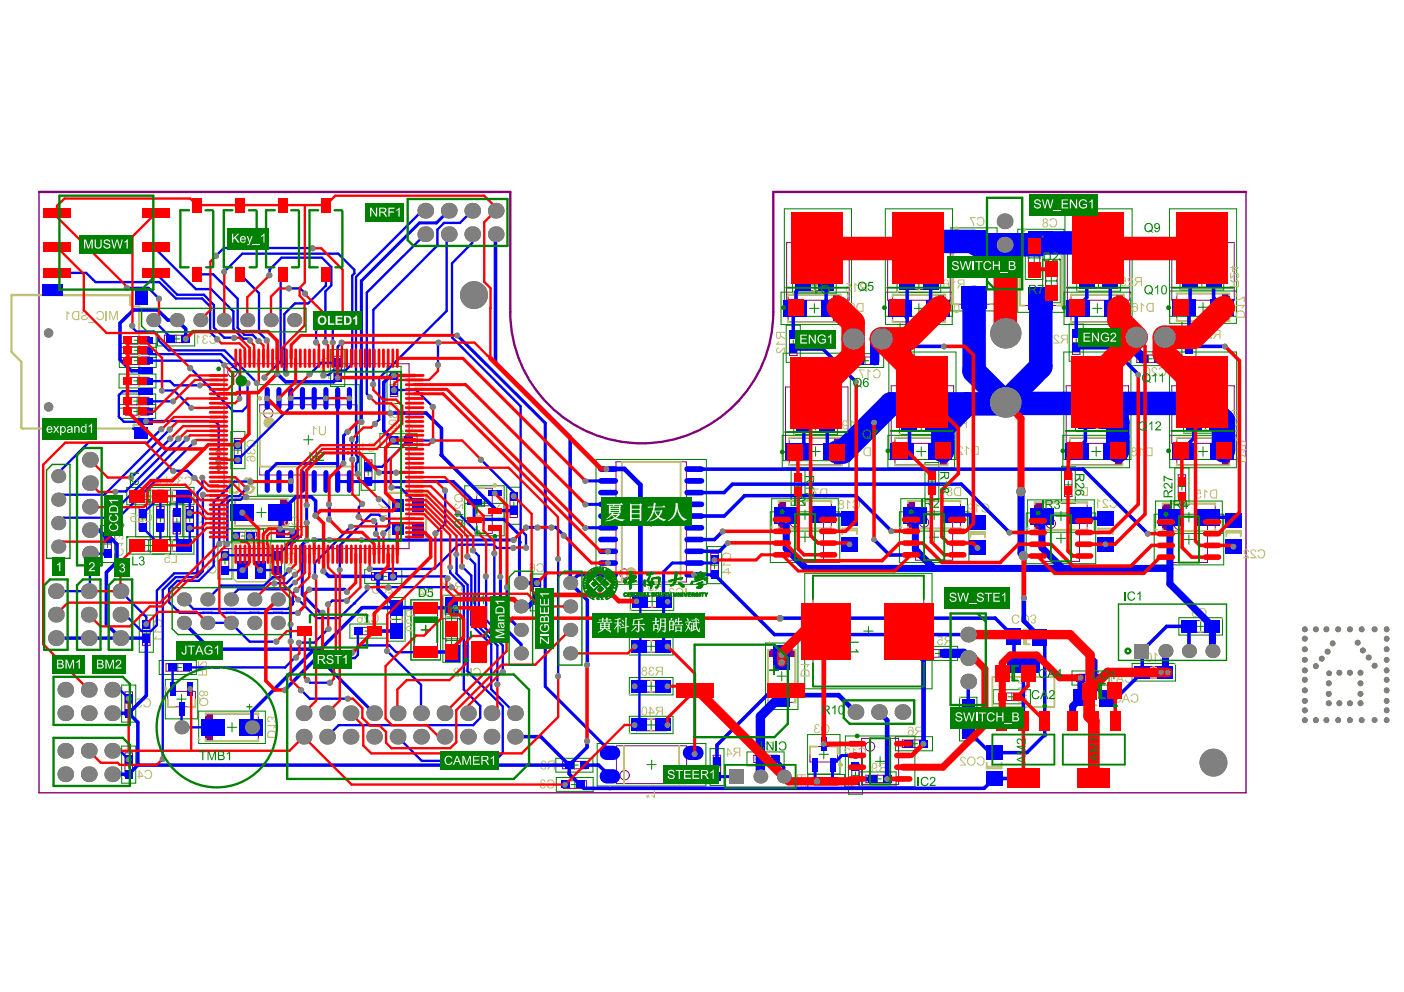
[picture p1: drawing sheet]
<svg xmlns="http://www.w3.org/2000/svg" width="297mm" height="210mm" viewBox="0 0 297 210" stroke-linecap="round" stroke-linejoin="round" font-family="sans-serif">
<g fill="none" stroke="#008000" stroke-width=".21">
<path d="M165.9 44.2h14.2v22.7h-14.2zM167.7 58.4h9.2v3.7h-9.2zM172 55.6h2M172.3 59.3v2M173 54.6v2M187.3 44.2h14.2v22.7h-14.2zM189.8 58.2h9.2v3.7h-9.2zM193.4 55.6h2M194.4 54.6v2M194.4 59v2M201.2 48.2h9.8v17.6h-9.8zM205.1 57h1.9"/>
<path d="M206.1 56v2M216.9 50h3.7v9.1h-3.7zM217.8 54.6h1.9M218.8 53.6v1.9M219.2 57.3h2M220.2 56.3v2M220.6 54.9h3.7v9.2h-3.7zM221.5 59.4h1.9M222.4 58.5v1.9M225.3 44.2h14.2v22.7h-14.2zM227.8 57.9h9.2v3.7h-9.2zM231.4 55.6h2"/>
<path d="M231.4 59.8h2M232.4 54.6v2M232.4 58.8v2M249.7 57.7h9.2v3.7h-9.2zM253.3 59.5h2M253.5 55.6h2M254.3 58.5v2M254.5 54.6v2M25.2 79.2h7.8v2.9h-7.8zM25.2 70.6h7.8v7.2h-7.8zM25.2 74.8h7.8M25.2 75.6h7.8"/>
<path d="M25.2 73.5h7.8M25.2 72.7h7.8M28.4 76.3h1.5M28.4 72h1.5M28.4 74.1h1.5M29.1 79.8v1.6M29.1 71.2v1.6M29.1 73.4v1.5M29.1 75.5v1.6M33.3 70.3h7.9v2.9h-7.9zM36.5 71.7h1.6M37.3 70.9v1.6"/>
<path d="M70 73.9h2.9v7.9h-2.9zM70.6 77.9h1.6M71.4 77.1v1.6M81.9 77.5h3v7.9h-3zM165.2 61.8h14.2v6.9h-14.2zM165.7 74.7h14.2v22.8h-14.2zM166.3 68.8h3v7.9h-3zM167 72.7h1.6M167.8 72v1.5M171.3 65.2h2M171.3 60.3h2M172.3 64.3v1.9"/>
<path d="M179.2 74.8h7.8v3h-7.8zM182.3 76.3h1.5M183 75.5v1.6M187.4 61.8h14.1v6.9h-14.1zM188 74.5h14.3v22.7h-14.3zM190.4 68.2h3v7.9h-3zM191.1 72.2h1.6M191.9 71.4v1.5M193.4 65.2h2M193.4 60h2M194.4 64.3v1.9M225.1 74.5h14.2v22.7h-14.2z"/>
<path d="M225.1 61.8h14.1v6.9h-14.1v-20.2h-9.8v17.6h9.8M226.2 68.6h3v7.8h-3zM226.9 72.5h1.6M227.7 71.7v1.6M231.2 65.2h2M232.2 64.3v1.9M239.1 74.4h7.8v3h-7.8zM242.2 75.9h1.6M243 75.1v1.6M250.1 68h2.9v7.8h-2.9zM250.7 71.9h1.6M251.5 71.1v1.6"/>
<path d="M253.5 65h2M254.5 64v2M261.6 61.6h-14.1v6.8h14.1v-24.2h-14.2v22.7h14.2M25.1 83.4h7.8v5.1h-7.8zM25.1 86.4h7.8M25.1 85.6h7.8M28.3 84.9h1.5M28.3 87h1.5M28.3 80.6h1.6M29 84.1v1.6M29 86.3v1.5M48.8 91.3h3v7.9h-3z"/>
<path d="M49.5 95.2h1.6M50.3 94.4v1.6M54.5 81.4h21.5v23.4h-21.5zM64.2 93.1h2M65.2 92.1v2M66 96.5h2M67 95.5v2M76.4 95.9h2.9v7.8h-2.9zM77.1 99.8h1.6M77.9 99.1v1.5M80.4 91.8h7.8v2.9h-7.8zM82.6 81.4h1.6"/>
<path d="M83.4 80.6v1.6M83.5 93.2h1.6M84.3 92.5v1.5M126.1 97.2h23.3v26.5h-23.3zM165.5 92.1h14.1v6.9h-14.1zM167.4 99.1h2.9v7.8h-2.9zM167.9 88.2h9.3v3.7h-9.3zM171.6 95.5h1.9M171.6 90.1h1.9M171.8 86.1h2M172.5 89.1v2M172.5 94.5v2"/>
<path d="M172.8 85.1v2M187.8 92.1h14.2v6.9h-14.2zM190.3 88.2h9.2v3.7h-9.2zM193.9 95.5h2M193.9 90.1h2M194.2 85.9h1.9M194.9 89.1v2M194.9 94.5v2M195.2 84.9v2M195.7 97.9h2.9v7.8h-2.9zM224.6 98.7h2.9v7.8h-2.9zM224.9 92.1h14.1v6.9h-14.1z"/>
<path d="M227.5 87.6h9.2v3.7h-9.2zM230.9 95.5h2M231.2 85.9h2M231.2 89.5h1.9M231.9 94.5v2M232.1 88.5v1.9M232.2 84.9v2M248.6 99h2.9v7.9h-2.9zM250.4 88h9.2v3.7h-9.2zM253.5 95.5h2M253.5 85.9h2M254 89.8h2"/>
<path d="M254.5 84.9v2M254.5 94.5v2M255 88.8v2M261.6 92.1h-14.1v6.9h14.1v-24.5h-14.2v22.7h14.2M21.3 111.2h2.9v7.8h-2.9zM22 115.1h1.5M22.8 114.3v1.6M26.8 103.1h14.2v3.7h-14.2zM28.7 113.6v-7.9h3v7.9M29.4 109.6h1.6M30.2 108.9v1.5M30.5 115.4h1.9"/>
<path d="M30.5 105h1.9M31.4 104v2M31.4 114.4v2M31.8 103.1v3.7M31.8 113.6v3.6M32.4 113.6v-7.9h3v7.9M33.1 109.6h1.6M33.9 108.9v1.5M35.4 115.4h2M35.4 105h2M35.9 106.6h3v7.8h-3zM36.1 103.1v3.7"/>
<path d="M36.1 113.6v3.6M36.4 104v2M36.4 114.4v2M36.6 110.5h1.6M37.4 109.7v1.6M38.7 113.6v-7.9h2.9v7.9h-14.8v3.6h14.2v-3.6M39.3 109.6h1.6M40.1 108.9v1.5M46.1 114.7h3v7.8h-3zM46.8 118.6h1.6M47.6 117.8v1.6M47.9 111.9h7.8v3h-7.8z"/>
<path d="M48.2 105h14.2v6.9h-14.2zM51 113.4h1.6M51.8 112.6v1.6M54.3 108.5h2M55.3 107.5v1.9M57.3 114.7h3v7.8h-3zM57.4 111.4h7.8v3h-7.8zM58 118.6h1.6M58.8 117.8v1.6M60.5 112.9h1.6M61.3 112.1v1.6M98.3 109.6h8.4"/>
<path d="M98.3 102.8h8.4v10.6h-8.4zM98.3 106.5h8.4M101.5 109.9h2M101.5 106.2h2M102.5 105.2v2M102.5 109v1.9M107.2 103.1h3v7.8h-3zM107.9 107h1.6M108.7 106.2v1.6M136.8 110.4h2M137.8 109.4v2M149.7 115.7h3v7.8h-3z"/>
<path d="M150.4 119.6h1.6M151.2 118.8v1.6M163 108.3h14.7v10.7h-14.7zM163.3 105.5h14.1v6.9h-14.1zM168.1 103h1.5M168.9 102.2v1.6M169.3 113.7h2M169.3 109h2M170.3 108v1.9M170.3 112.7v2M190.3 108.3h14.7v10.7h-14.7zM190.6 105.5h14.1v6.9h-14.1z"/>
<path d="M196.4 101.8h1.5M196.6 113.7h2M196.6 109h2M197.2 101v1.5M197.6 108v1.9M197.6 112.7v2M217.1 108.6h14.7v10.7h-14.7zM217.4 105.8h14.1v6.8h-14.1zM223.5 113.9h2M223.5 109.2h2M224.5 108.2v2M224.5 112.9v2"/>
<path d="M225.2 102.6h1.6M226 101.8v1.6M244.2 108.8h14.7v10.7h-14.7zM244.5 106h14.1v6.9h-14.1zM249.3 102.9h1.5M250.1 102.1v1.6M250.5 114.2h2M250.5 109.4h2M251.5 108.5v1.9M251.5 113.2v2M29.5 130.2h2.9v7.8h-2.9zM30.2 134.1h1.5"/>
<path d="M31 133.3v1.6M33.7 139.7h7.8v3h-7.8zM74 132h7.9v3h-7.9zM77.2 133.5h1.5M77.2 120.5h7.8v3h-7.8zM78 132.7v1.6M80.3 122h1.6M81.1 121.2v1.6M82 126.4h3.7v9.3h-3.7zM82.9 131.1h2M83.9 130.1v1.9M86.9 126.9h6.3v12.7h-6.3z"/>
<path d="M89.1 133.3h2M90.1 132.3v2M93.7 125.9h3.7v14.2h-3.7zM93.7 135.2h3.7M93.7 130.9h3.7M94.5 135.5h2M94.5 130.6h2M95.5 129.6v1.9M95.5 134.5v2M112.2 121.5h2.9v7.8h-2.9zM112.9 125.4h1.5M113.6 124.6v1.5"/>
<path d="M133.1 134.9h9.3v3.7h-9.3zM133.3 125.4h9.2v3.8h-9.2zM136.8 136.8h2M137 127.3h1.9M137.8 135.8v2M138 126.3v2M162 136.1h6.8v14h-6.8zM170.3 121.3h26.9v24.5h-26.9zM182.7 133.5h2M183.7 132.5v2M194.8 136.8h7.8v2.9h-7.8zM197.9 138.3h1.6"/>
<path d="M198.7 137.5v1.5M249.4 130.7h9.2v3.7h-9.2zM253 132.5h2M254 131.5v2M25.7 145h3v7.8h-3zM25.7 157.9h3v7.8h-3zM26.4 148.9h1.6M27.2 148.1v1.6M35 143.8h6.8v8.3h-6.8zM36.8 141.2h1.6M37.4 147.9h2M37.6 140.4v1.6"/>
<path d="M38.4 146.9v2M42 150.5h14.1v6.8h-14.1zM48.1 153.9h2M49.1 152.9v2M126.3 157.3h23v9h-23zM133.1 143.4h9.3v3.6h-9.3zM133.1 151.6h9.3v3.6h-9.3zM136.8 153.4h2M136.8 145.2h2M137.8 144.2v2M137.8 152.4v2M150.2 158.4h3v7.8h-3z"/>
<path d="M158 159.1h7.9v2.9h-7.9zM162 159.8v1.5M164.4 143.1h1.9M165.4 142.1v2M170.9 155.4h6.8v8.4h-6.8zM173.3 159.6h2M174.3 158.6v2M178.9 155.7h14.7v10.8h-14.7zM189.4 155.9h7.9v3h-7.9zM192.6 157.4h1.6M193.4 156.6v1.6M203 147.5h3.7v9.3h-3.7z"/>
<path d="M203.8 152.2h2M204.8 151.2v1.9M210.2 145.9h7.8v3h-7.8zM213.3 147.4h1.6M214.1 146.6v1.6M226.8 142h7.8v3h-7.8zM229.9 143.5h1.6M230.7 142.7v1.6M239.5 140.4h9.2v3.7h-9.2zM243.1 142.3h2M244.1 141.3v1.9M26.4 161.8h1.6"/>
<path d="M27.2 161v1.6M117.6 160.4h7.8v3h-7.8zM117.7 164.5h7.8v3h-7.8zM120.7 161.9h1.6M120.8 166h1.6M121.5 161.1v1.6M121.6 165.2v1.6M136.9 161.8h1.9M137.9 160.8v2M150.9 162.3h1.6M151.7 161.5v1.6M161.2 160.6h1.6"/>
<path d="M170.9 163.9h7.8v2.9h-7.8zM174 165.3h1.6M174.8 164.5v1.6M179.5 160.2h3v7.8h-3zM180.2 164.1h1.6M181 163.3v1.6M181.7 163.3h7.9v3h-7.9zM184.9 164.8h1.6M185.2 161.1h2M185.7 164v1.6M186.2 160.1v2"/>
</g>
<g fill="none" stroke="#800080" stroke-width=".21">
<path d="M166.4 51.3h13.3v12.2h-13.3zM169.2 59h6.2v2.5h-6.2zM187.8 51.3h13.2v12.2h-13.2zM191.3 58.8h6.2v2.5h-6.2zM201.7 49.7h8.8v14.7h-8.8zM215.8 50h8.8v14.7h-8.8zM217.6 51.4h2.4v6.3h-2.4zM221.2 56.3h2.5v6.3h-2.5zM225.8 51.3h13.2v12.2h-13.2zM229.3 58.5h6.2v2.5h-6.2zM247.9 51.3h13.2v12.2h-13.2zM251.1 58.3h6.3v2.5h-6.3z"/>
<path d="M26.6 79.8h4.9v1.6h-4.9zM26.6 71.2h5v1.6h-5zM26.6 73.4h5v1.5h-5zM26.6 75.5h5v1.6h-5zM34.8 70.9h4.9v1.6h-4.9zM70.6 75.4h1.6v4.9h-1.6zM82.6 79h1.6v4.9h-1.6zM166.7 62.4h11.2v5.7h-11.2zM167 70.3h1.6v4.9h-1.6zM180.5 75.5h5v1.6h-5zM188.8 62.4h11.2v5.7h-11.2zM191.1 69.7h1.6v4.9h-1.6z"/>
<path d="M226.6 62.4h11.1v5.7h-11.1zM226.9 70h1.6v5h-1.6zM240.5 75.1h5v1.6h-5zM249 62.2h11.1v5.6h-11.1zM250.7 69.4h1.6v5h-1.6zM26.5 84.1h5v1.6h-5zM26.5 86.3h5v1.5h-5zM49.5 92.8h1.6v4.9h-1.6zM54.9 85.7h20.6v14.8h-20.6zM77.1 97.3h1.6v5h-1.6zM81.8 92.5h5v1.5h-5zM130.3 97.7h14.9v25.5h-14.9z"/>
<path d="M166.2 81.9h13.2v12.2h-13.2zM167 92.7h11.1v5.7h-11.1zM169.4 88.8h6.3v2.5h-6.3zM188.5 81.6h13.3v12.2h-13.3zM189.3 92.7h11.2v5.7h-11.2zM191.8 88.8h6.2v2.5h-6.2zM196.4 99.3h1.5v5h-1.5zM225.6 81.6h13.2v12.2h-13.2zM226.4 92.7h11.1v5.7h-11.1zM229 88.2h6.2v2.5h-6.2zM247.9 81.6h13.2v12.2h-13.2zM249 92.7h11.1v5.7h-11.1z"/>
<path d="M251.9 88.6h6.2v2.5h-6.2zM22 112.6h1.5v5h-1.5zM28.3 103.7h11.2v2.5h-11.2zM28.3 114.2h11.2v2.4h-11.2zM29.4 107.2h1.6v4.9h-1.6zM33.1 107.2h1.6v4.9h-1.6zM33.3 103.7v2.5M33.3 114.2v2.4M34.6 103.7v2.5M34.6 114.2v2.4M36.6 108h1.6v5h-1.6zM39.3 107.2h1.6v4.9h-1.6z"/>
<path d="M47.4 116.1v-39.1h39.1v39.1h-39.7v5h1.6v-5M49.3 112.6h5v1.6h-5zM49.7 105.6h11.2v5.7h-11.2zM58 116.1v5h1.6v-5M58.8 112.1h5v1.6h-5zM100.9 103.3h3.2v9.6h-3.2zM100.9 109.1h3.2M100.9 107h3.2M107.9 104.5h1.6v5h-1.6zM150.4 117.1h1.6v5h-1.6zM164.7 106.1h11.2v5.7h-11.2zM166.4 108.8h7.8v9.7h-7.8z"/>
<path d="M168.1 100.5h1.5v5h-1.5zM192.1 106.1h11.1v5.7h-11.1zM193.7 108.8h7.9v9.7h-7.9zM218.9 106.4h11.1v5.6h-11.1zM220.5 109h7.9v9.8h-7.9zM225.2 100.1h1.6v5h-1.6zM246 106.6h11.1v5.7h-11.1zM247.6 109.3h7.9v9.7h-7.9zM249.3 100.5h1.5v4.9h-1.5zM30.2 131.6h1.5v5h-1.5zM75.5 132.7h4.9v1.6h-4.9zM78.6 121.2h5v1.6h-5z"/>
<path d="M82.6 127.9h2.5v6.3h-2.5zM87.6 128.2h5v10.2h-5zM94.3 127.4h2.5v11.2h-2.5zM94.3 132.4h2.5M94.3 133.7h2.5M112.9 122.9h1.5v5h-1.5zM134.6 135.5h6.3v2.5h-6.3zM134.8 126.1h6.3v2.4h-6.3zM162.5 137.5h5.7v11.1h-5.7zM172 121.8h23.4v23.5h-23.4zM196.2 137.5h5v1.5h-5zM250.9 131.3h6.3v2.5h-6.3z"/>
<path d="M26.4 159.3h1.6v5h-1.6zM26.4 146.4h1.6v5h-1.6zM35.1 140.4h5v1.6h-5zM35.5 146.3h5.8v3.3h-5.8zM43.5 151.1h11.2v5.6h-11.2zM130.4 157.8h14.9v8h-14.9zM134.6 144h6.3v2.4h-6.3zM134.6 152.2h6.3v2.4h-6.3zM150.9 159.8h1.6v5h-1.6zM159.5 159.8h4.9v1.5h-4.9zM171.4 158h5.8v3.2h-5.8zM182.3 156.2h7.8v9.8h-7.8z"/>
<path d="M190.9 156.6h4.9v1.6h-4.9zM203.6 149h2.5v6.3h-2.5zM211.6 146.6h5v1.6h-5zM228.2 142.7h5v1.6h-5zM241 141h6.2v2.5h-6.2zM119 161.1h5v1.6h-5zM119.1 165.2h5v1.6h-5zM172.3 164.5h5v1.6h-5zM180.2 161.6h1.6v5h-1.6zM183.2 164h4.9v1.6h-4.9z"/>
</g>
<g fill="#800080">
<path d="M43.5 151.1h1.5v5.7h-1.5z" fill-rule="evenodd"/>
<path d="M59.4 105.6h1.5v5.7h-1.5z" fill-rule="evenodd"/>
<path d="M199 92.7h1.5v5.7h-1.5z" fill-rule="evenodd"/>
<path d="M198.5 62.4h1.5v5.7h-1.5z" fill-rule="evenodd"/>
<path d="M218.9 106.3h1.5v5.7h-1.5z" fill-rule="evenodd"/>
<path d="M246 106.6h1.5v5.7h-1.5z" fill-rule="evenodd"/>
<path d="M258.6 92.7h1.5v5.7h-1.5z" fill-rule="evenodd"/>
<path d="M258.6 62.2h1.5v5.7h-1.5z" fill-rule="evenodd"/>
<path d="M162.6 137.5h5.7v1.5h-5.7z" fill-rule="evenodd"/>
<path d="M164.7 106.1h1.5v5.7h-1.5z" fill-rule="evenodd"/>
<path d="M176.6 92.7h1.5v5.7h-1.5z" fill-rule="evenodd"/>
<path d="M176.4 62.4h1.5v5.7h-1.5z" fill-rule="evenodd"/>
<path d="M192.1 106.1h1.5v5.7h-1.5z" fill-rule="evenodd"/>
<path d="M236 92.7h1.5v5.7h-1.5z" fill-rule="evenodd"/>
<path d="M236.2 62.4h1.5v5.7h-1.5z" fill-rule="evenodd"/>
<path d="M215.8 50h8.8v1.9h-8.8z" fill-rule="evenodd"/>
<path d="M201.7 49.7h8.8v1.9h-8.8z" fill-rule="evenodd"/>
</g>
<g fill="none" stroke="#800080" stroke-width=".21">
<circle cx="49.2" cy="78.8" r=".99"/>
<circle cx="56.7" cy="87.4" r=".99"/>
<circle cx="168.2" cy="110.5" r=".99"/>
<circle cx="195.5" cy="110.5" r=".99"/>
<circle cx="222.3" cy="110.8" r=".99"/>
<circle cx="249.4" cy="111" r=".99"/>
<circle cx="132.1" cy="121.4" r=".99"/>
<circle cx="184.1" cy="158" r=".99"/>
<circle cx="132.2" cy="164" r=".99"/>
</g>
<path d="M8.2 40.6v127.2h255.4v-127.2" fill="none" stroke="#800080" stroke-width=".3"/>
<path d="M8.2 40.6h99.8v25.4a27.8 27.8 0 0 0 27.8 27.8 27.8 27.8 0 0 0 27.8-27.8v-25.4h100" fill="none" stroke="#800080" stroke-width=".5"/>
<path d="M2.4 62.5v12l2.1 2.1v13.9l.2 .2h23.5M2.5 62.4l25.1 .1v2l.4 .4h1.5v24.8l-.2 .2h-.9l-.1 .9M82.4 104.3v10.1M82.5 104.3h7.7v10.1h-7.7" fill="none" stroke="#c0c073" stroke-width=".5"/>
<g fill="none" stroke="#c0c073" stroke-width=".4">
<path d="M172.2 59.1h.2M194.3 58.9h.2M202.7 49.7h-1v14.7h1M209.5 49.7h1v14.7h-1M216.8 50h-1v14.7h1M223.6 50h1v14.7h-1M232.3 58.6h.2M254.2 58.4h.2M166.7 62.8v-.5h11.2v.5M166.7 67.7v.5h11.2v-.5M172.2 61.4h.2M188.8 62.8v-.5h11.2v.5"/>
<path d="M188.8 67.7v.5h11.2v-.5M194.3 61.2h.2M226.6 62.8v-.5h11.1v.5M226.6 67.7v.5h11.1v-.5M232.3 60.9h.2M249 62.5v-.4h11.1v.4M249 67.5v.4h11.1v-.4M254.2 60.7h.2M54.9 87.4h20.6v11.3h-20.6zM131.6 97.7h12.4v25.5h-12.4zM167 93.1v-.5h11.1v.5M167 98v.5h11.1v-.5"/>
<path d="M172.4 88.9h.2M172.4 91.2h.2M189.3 93.1v-.5h11.2v.5M189.3 98v.5h11.2v-.5M194.8 88.9h.2M194.8 91.2h.2M226.4 93.1v-.5h11.1v.5M226.4 98v.5h11.1v-.5M232 88.3h.2M232 90.6h.2M249 93.1v-.5h11.1v.5M249 98v.5h11.1v-.5"/>
<path d="M254.9 88.7h.2M254.9 91h.2M36.3 116.5h.2M36.3 114.3h.2M36.3 106.1h.2M36.3 103.8h.2M49.7 106v-.5h11.2v.5M49.7 110.9v.5h11.2v-.5M100.9 107.6v1.5h1.5M102.4 103.3h-1.5v1.5M164.7 106.5v-.5h11.2v.5M164.7 111.4v.5h11.2v-.5"/>
<path d="M178.2 113v-1.2h3.1v1.2M178.2 112.2h3.1M192.1 106.5v-.5h11.1v.5M192.1 111.4v.5h11.1v-.5M205.3 113.8v-1.2h3.1v1.2M205.3 113h3.1M218.9 106.7v-.4h11.1v.4M218.9 111.7v.4h11.1v-.4M232.4 113v-1.2h3v1.2M232.4 112.2h3M246 107v-.5h11.1v.5M246 111.9v.5h11.1v-.5"/>
<path d="M259.4 113.5v-1.2h3.1v1.2M259.4 112.7h3.1M82.7 131v.1M85 131v.1M87.6 135.9v-5.2h4.9v5.2M94.4 130.5v.2M96.7 130.5v.2M97.9 136.7h1.2v3.1h-1.2M98.7 136.7v3.1M137.7 135.6h.2M137.7 137.9h.2M137.9 128.4h.2"/>
<path d="M137.9 126.1h.2M162.9 137.5h-.4v11.1h.4M167.9 137.5h.4v11.1h-.4M217.1 133.2v3.1M217.9 133.2h-1.2v3.1h1.2M253.9 133.7h.2M253.9 131.4h.2M35.5 148v1.6h1.5M41.3 148v1.6h-1.5M43.5 151.4v-.4h11.2v.4M43.5 156.4v.4h11.2v-.4M132 157.8v8"/>
<path d="M137.7 152.3h.2M137.7 154.5h.2M137.7 144.1h.2M137.7 146.3h.2M143.7 157.8v8M172.9 158h-1.5v1.5M175.7 158h1.5v1.5M203.7 152.1v.2M206 152.1v.2M210 143.3h13.1v6.3h-13.1zM231.2 146.1v3.1M232 146.1h-1.2v3.1h1.2"/>
<path d="M244 143.4h.2M244 141.1h.2M208.8 161.4v1.2h3.1v-1.2M208.8 162.2h3.1"/>
</g>
<path d="M49.3 114.9h7.7v7.5l-.7 .7h-6.2l-.8-.7z" fill="none" stroke="#c0c073" stroke-width=".3"/>
<path d="M87.6 130.7h4.9v1h-4.9z" fill-rule="evenodd" fill="#c0c073"/>
<g fill="#c0c073">
<path d="M162.4 136h.3v-.4h.2v.4h.3v.1h-.3v.4h-.2v-.4h-.3z"/>
<path d="M179.2 92.9h.3v-.4h.2v.4h.3v.1h-.3v.4h-.2v-.4h-.3z"/>
<path d="M178.9 62.6h.4v-.4h.1v.4h.3v.1h-.3v.4h-.1v-.4h-.4z"/>
<path d="M201.5 92.9h.4v-.4h.1v.4h.4v.1h-.4v.4h-.1v-.4h-.4z"/>
<path d="M238.5 92.9h.4v-.4h.1v.4h.4v.1h-.4v.4h-.1v-.4h-.4z"/>
<path d="M238.8 62.6h.3v-.4h.2v.4h.3v.1h-.3v.4h-.2v-.4h-.3z"/>
<path d="M261.1 92.9h.4v-.4h.1v.4h.4v.1h-.4v.4h-.1v-.4h-.4z"/>
<path d="M261.1 62.3h.4v-.3h.1v.3h.4v.2h-.4v.3h-.1v-.3h-.4z"/>
<path d="M67.5 90.2h.2v1.1a.51 .51 0 0 0 .5 .6 .51 .51 0 0 0 .5-.6v-1.1h.3v1.2a.75 .75 0 0 1-.8 .7 .75 .75 0 0 1-.7-.8z"/>
<path d="M66.2 90.2l.8 .4-.1 .3-.4-.3v1.5h-.3z"/>
<path d="M162.9 111.5h.3v-.4h.2v.4h.3v.1h-.3v.4h-.2v-.4h-.3z"/>
<path d="M190.2 111.5h.3v-.4h.2v.4h.3v.1h-.3v.4h-.2v-.4h-.3z"/>
<path d="M261.7 95h2v.2l-.5 .6h-.3l.3-.5h-1.5z"/>
<path d="M261.5 64.5h1.9v.2l-.5 .5h-.2l.3-.4h-1.5z"/>
<path d="M261.5 63.4l.8-.2 1.1-.5v1.2h-.3v-.9l-1 .6-.6 .1z"/>
<path d="M37.2 117.2h.2v1.9h-1.2v-.2h1z"/>
<path d="M34.8 117.2h1l.2 1h-.3a.41 .41 0 0 0-.6 0 .41 .41 0 0 0 .1 .6 .41 .41 0 0 0 .6-.1l.2-.1a.65 .65 0 0 1-.8 .6 .65 .65 0 0 1-.4-.9 .65 .65 0 0 1 .9-.3l-.1-.5h-.8z"/>
<path d="M44 120l.5-.3v.2l-.1 .1a.61 .61 0 0 0-.2 .9 .61 .61 0 0 0 .8 .2h.1a.56 .56 0 0 0 .5-.5 .56 .56 0 0 0-.4-.6l.2-.3a.93 .93 0 0 1 .2 1.3 .93 .93 0 0 1-1.3 .3l-.4-.5z"/>
<path d="M43.9 118.6h1.9v.1l-.5 .6h-.2l.3-.5h-1.5z"/>
<path d="M44 116.9l.4-.2a.59 .59 0 0 1 .6 .3 .59 .59 0 0 1 0 .7l.5-.1v-.8h.3v.9l-1 .2v-.2a.41 .41 0 0 0 0-.6 .41 .41 0 0 0-.6 0 .41 .41 0 0 0 .1 .6l.1 .3-.5-.3-.1-.4z"/>
<path d="M82.3 85.7h.1a.99 .99 0 0 1 1.3-.2 .99 .99 0 0 1 .3 1.3l-.5 .2v-.2l.1-.1a.61 .61 0 0 0 .2-.8 .61 .61 0 0 0-.8-.2h-.1a.56 .56 0 0 0-.5 .5 .56 .56 0 0 0 .4 .6l-.2 .2a.92 .92 0 0 1-.3-1.3z"/>
<path d="M82.3 87.5l.3-.2 .1 .2a.33 .33 0 0 0-.3 .4 .33 .33 0 0 0 .4 .3 .33 .33 0 0 0 .2-.5h.2a.39 .39 0 0 0 .3 .6 .39 .39 0 0 0 .5-.4 .39 .39 0 0 0-.4-.4v-.3l.4 .2 .1 .6a.54 .54 0 0 1-.5 .5 .54 .54 0 0 1-.5-.4l-.1 .2a.51 .51 0 0 1-.7-.1 .51 .51 0 0 1 0-.7z"/>
<path d="M115.9 165.1l.3-.1a.95 .95 0 0 1 1.2 1 .95 .95 0 0 1-1.4 .7l-.3-.4 .2-.1a.64 .64 0 0 0 .9 .4 .64 .64 0 0 0 .3-1 .56 .56 0 0 0-.6-.5 .56 .56 0 0 0-.5 .4h-.3z"/>
<path d="M114.4 165.2a.57 .57 0 0 1 .6-.3 .57 .57 0 0 1 .4 .5l-.2 .1a.33 .33 0 0 0-.3-.4 .33 .33 0 0 0-.3 .3 .33 .33 0 0 0 .4 .3v.2a.38 .38 0 0 0-.5 .2 .38 .38 0 0 0 .2 .5 .38 .38 0 0 0 .5-.3h.3a.59 .59 0 0 1-.9 .5 .59 .59 0 0 1-.1-1h.1a.43 .43 0 0 1-.2-.6z"/>
<path d="M41.6 156.4h.4v-.3h.1v.3h.4v.2h-.4v.3h-.1v-.3h-.4z"/>
<path d="M35.2 100.9h.2v1.8h-1.2v-.2h1z"/>
<path d="M39.1 101.1a.94 .94 0 0 1 1.4 .1 .94 .94 0 0 1-.2 1.3l-.2 .2h-.5a.58 .58 0 0 1-.6-.5l.2-.1 .1 .1a.61 .61 0 0 0 .8 .2 .61 .61 0 0 0 .2-.8v-.1a.56 .56 0 0 0-.5-.5 .56 .56 0 0 0-.6 .4h-.2z"/>
<path d="M37.7 101.1v-.1a.61 .61 0 0 1 1 .3l-.2 .1a.33 .33 0 0 0-.4-.4 .33 .33 0 0 0-.3 .4 .33 .33 0 0 0 .5 .3v.1a.39 .39 0 0 0-.6 .3 .39 .39 0 0 0 .4 .5 .39 .39 0 0 0 .4-.4h.3l-.2 .4-.6 .1a.54 .54 0 0 1-.5-.4 .54 .54 0 0 1 .4-.6l-.3-.3z"/>
<path d="M36.2 101.1l.3-.2a.6 .6 0 0 1 .7 .4l-.2 .1a.34 .34 0 0 0-.3-.4 .34 .34 0 0 0-.4 .4 .34 .34 0 0 0 .5 .3v.1a.38 .38 0 0 0-.5 .3 .38 .38 0 0 0 .3 .5 .38 .38 0 0 0 .4-.4h.3l-.3 .5-.4 .1-.3-.2a.53 .53 0 0 1-.3-.5 .53 .53 0 0 1 .4-.4 .43 .43 0 0 1-.2-.6z"/>
<path d="M52.9 112h.2l.6 .7 .5-.7h.3l-.7 .9 .8 1h-.3l-.6-.8-.6 .8h-.3l.7-1z"/>
<path d="M51.8 112l.7 .5v.2l-.5-.3v1.5h-.2z"/>
<path d="M136.8 132.8l.3-.2h.5l.3 .4v.2h-.2a.37 .37 0 0 0-.6-.3 .37 .37 0 0 0 .1 .6l.7 .7 .1 .3h-1.3v-.2h.9l-.8-.8z"/>
<path d="M180 88.9h.2l.5 .5v.2l-.5-.3v1.5h-.2z"/>
<path d="M180.7 59.8h.2l.6 .5v.3l-.5-.3v1.5h-.3z"/>
<path d="M179 59.9h.9l.2 1-.4-.1a.4 .4 0 0 0-.5 .1 .4 .4 0 0 0 .1 .6 .4 .4 0 0 0 .6-.2h.2a.63 .63 0 0 1-.8 .5 .63 .63 0 0 1-.3-.9 .63 .63 0 0 1 .8-.3l-.1-.5h-.7z"/>
<path d="M201.6 88.9l.5-.3 .3 .1 .4 .4v.1h-.3a.37 .37 0 0 0-.6-.3 .37 .37 0 0 0 .1 .7l.7 .6 .1 .4h-1.3v-.3h1l-.8-.7z"/>
<path d="M203.6 64.3l.7 .5v.2l-.5-.2v1.4h-.2z"/>
<path d="M201 62.6h.4v-.4h.1v.4h.4v.1h-.4v.4h-.1v-.4h-.4z"/>
<path d="M244.1 112h.3v-.4h.2v.4h.3v.1h-.3v.4h-.2v-.4h-.3z"/>
<path d="M241.4 64.1l.7 .5v.2l-.5-.3v1.5h-.2z"/>
<path d="M266.1 116.5h.1a.94 .94 0 0 1 1.3 .1 .94 .94 0 0 1-.1 1.3l-.3 .2h-.4a.58 .58 0 0 1-.7-.5l.2-.1 .1 .1a.61 .61 0 0 0 .9 .2 .61 .61 0 0 0 .2-.8v-.1a.56 .56 0 0 0-.5-.5 .56 .56 0 0 0-.6 .4l-.3-.1z"/>
<path d="M264.7 116.4l.6-.1a.44 .44 0 0 1 .4 .5h-.1a.39 .39 0 0 0-.7-.3 .39 .39 0 0 0 .1 .6l.7 .7 .1 .3h-1.2v-.2h.9l-.7-.6a.68 .68 0 0 1-.1-.9z"/>
<path d="M263.2 116.4l.6-.1a.5 .5 0 0 1 .5 .4l-.2 .1a.39 .39 0 0 0-.6-.3 .39 .39 0 0 0 0 .6l.8 .7 .1 .3h-1.3v-.2h.9l-.7-.7a.56 .56 0 0 1-.1-.8z"/>
<path d="M41.9 139.9h.2v.9l.8-.8 .3-.1a.6 .6 0 0 1 .6 .6 .6 .6 0 0 1-.6 .6v-.2a.37 .37 0 0 0 .3-.6 .37 .37 0 0 0-.6 .1l-.7 .7-.3 .1z"/>
<path d="M41.9 138.8h1.9v.1l-.5 .6h-.2l.3-.5h-1.5z"/>
<path d="M41.8 108.1l.1-.1a.99 .99 0 0 1 1.3-.2 .99 .99 0 0 1 .3 1.3l-.5 .3v-.3l.1-.1a.61 .61 0 0 0 .2-.8 .61 .61 0 0 0-.8-.2h-.1a.56 .56 0 0 0-.5 .5 .56 .56 0 0 0 .4 .6l-.2 .2a.92 .92 0 0 1-.3-1.2z"/>
<path d="M41.8 109.9l.3-.3 .1 .3a.33 .33 0 0 0-.3 .4 .33 .33 0 0 0 .4 .2 .33 .33 0 0 0 .2-.4h.2a.39 .39 0 0 0 .3 .5 .39 .39 0 0 0 .5-.3 .39 .39 0 0 0-.4-.5v-.2l.5 .2v.6a.54 .54 0 0 1-.5 .4 .54 .54 0 0 1-.5-.3l-.1 .1a.51 .51 0 0 1-.7 0 .51 .51 0 0 1 0-.7z"/>
<path d="M44.3 71.2h.1a.93 .93 0 0 1 1.3-.1 .93 .93 0 0 1 0 1.4l-.3 .2h-.7l-.5-.5 .3-.1 .2 .3 .4 .1a.73 .73 0 0 0 .6-.9 .73 .73 0 0 0-1-.4l-.2 .2h-.2z"/>
<path d="M42.9 71.1l.2-.1a.56 .56 0 0 1 .9 .3l-.2 .1a.34 .34 0 0 0-.4-.4 .34 .34 0 0 0-.3 .4 .34 .34 0 0 0 .4 .3l.1 .2a.39 .39 0 0 0-.6 .2 .39 .39 0 0 0 .3 .5 .39 .39 0 0 0 .5-.4l.2 .1a.59 .59 0 0 1-.9 .4 .59 .59 0 0 1 0-1l-.2-.2z"/>
<path d="M41.6 70.8l.7 .5v.3l-.4-.3v1.4h-.3z"/>
<path d="M56.5 153.4h2v.1l-.5 .6h-.3l.3-.5h-1.5z"/>
<path d="M56.6 151.8l.2-.1a.5 .5 0 0 1 .8 .2l.2-.2a.58 .58 0 0 1 .6 .5 .58 .58 0 0 1-.4 .6l-.1-.2a.32 .32 0 0 0 .4-.4 .32 .32 0 0 0-.4-.3 .32 .32 0 0 0-.3 .4l-.2 .1a.39 .39 0 0 0-.2-.6 .39 .39 0 0 0-.5 .4 .39 .39 0 0 0 .4 .4l-.1 .2a.64 .64 0 0 1-.4-1z"/>
<path d="M61.7 109.5h.1a.94 .94 0 0 1 1.3 .2 .94 .94 0 0 1-.2 1.3l-.2 .2h-.4a.58 .58 0 0 1-.7-.6l.2-.1 .1 .2a.61 .61 0 0 0 .8 .2 .61 .61 0 0 0 .2-.9v-.1a.56 .56 0 0 0-.5-.5 .56 .56 0 0 0-.5 .4h-.3z"/>
<path d="M60.2 109.5l.1-.1a.61 .61 0 0 1 1 .3l-.2 .1a.33 .33 0 0 0-.4-.3 .33 .33 0 0 0-.3 .4 .33 .33 0 0 0 .5 .2v.2a.39 .39 0 0 0-.6 .3 .39 .39 0 0 0 .4 .4 .39 .39 0 0 0 .4-.4l.3 .1-.3 .4-.5 .1a.54 .54 0 0 1-.5-.5 .54 .54 0 0 1 .4-.6l-.3-.2z"/>
<path d="M58.6 109.3h1.3v.2h-1l.5 .7 .2 1h-.3v-.6l-.7-1.1z"/>
<path d="M52.3 93.4a.99 .99 0 0 1 1.3-.2 .99 .99 0 0 1 .4 1.2l-.5 .3-.1-.2 .2-.1a.61 .61 0 0 0 .1-.8 .61 .61 0 0 0-.8-.2h-.1a.56 .56 0 0 0-.5 .5 .56 .56 0 0 0 .4 .5l-.1 .3a.92 .92 0 0 1-.3-1.3z"/>
<path d="M52.3 95.2l.3-.2 .1 .2a.33 .33 0 0 0-.4 .4 .33 .33 0 0 0 .4 .3 .33 .33 0 0 0 .3-.5h.2a.39 .39 0 0 0 .2 .6 .39 .39 0 0 0 .5-.4 .39 .39 0 0 0-.4-.4l.1-.3 .3 .1 .2 .5v.2a.54 .54 0 0 1-.5 .5 .54 .54 0 0 1-.6-.4l-.1 .2a.48 .48 0 0 1-.5 .1 .48 .48 0 0 1-.3-.5z"/>
<path d="M77.9 94a.94 .94 0 0 1 1.4 0 .94 .94 0 0 1-.2 1.4l-.3 .2h-.5l-.4-.3-.2-.4h.3l.1 .2 .3 .3a.77 .77 0 0 0 .7-.8 .77 .77 0 0 0-.8-.7l-.3 .4-.2-.1z"/>
<path d="M76.6 93.7l.8 .5-.1 .2-.4-.3v1.5h-.3z"/>
<path d="M67.9 76h.1a.99 .99 0 0 1 1.3-.2 .99 .99 0 0 1 .3 1.3l-.5 .3v-.3l.1-.1a.61 .61 0 0 0 .2-.8 .61 .61 0 0 0-.8-.2h-.1a.56 .56 0 0 0-.5 .5 .56 .56 0 0 0 .4 .6l-.2 .2a.92 .92 0 0 1-.3-1.3z"/>
<path d="M67.9 77.9l.3-.3 .1 .3a.33 .33 0 0 0-.3 .3 .33 .33 0 0 0 .4 .3 .33 .33 0 0 0 .2-.4h.2a.39 .39 0 0 0 .3 .5 .39 .39 0 0 0 .5-.4 .39 .39 0 0 0-.4-.4v-.2l.4 .1 .1 .7a.54 .54 0 0 1-.5 .4 .54 .54 0 0 1-.5-.3l-.1 .1a.51 .51 0 0 1-.7-.1 .51 .51 0 0 1 0-.6z"/>
<path d="M67.9 79.3l.4-.2 .1 .2a.39 .39 0 0 0-.4 .6 .39 .39 0 0 0 .7-.1l.7-.7 .3-.1v1.3h-.2v-.9l-.7 .6a.6 .6 0 0 1-.8 .1 .6 .6 0 0 1-.1-.8z"/>
<path d="M85.9 89.8l.4-.3 .5 .1a.93 .93 0 0 1 .4 1.5 .93 .93 0 0 1-1.5-.1v-.1l.2-.1 .2 .3a.71 .71 0 0 0 1-.2 .71 .71 0 0 0-.2-.9l-.4-.2a.45 .45 0 0 0-.5 .4l-.3-.1z"/>
<path d="M84.3 89.8l.6-.2a.44 .44 0 0 1 .5 .5h-.2a.39 .39 0 0 0-.6-.2 .39 .39 0 0 0 .1 .6l.6 .5 .2 .5h-1.3v-.2h1l-.9-.9z"/>
<path d="M106.7 106.7h.3v2h-.2l-.6-.5v-.3l.5 .3z"/>
<path d="M96.2 106.8l.3-.2h.2v.2a.38 .38 0 0 0-.4 .3 .38 .38 0 0 0 .3 .5 .38 .38 0 0 0 .4-.3l.7-.7 .3-.1v1.3h-.2v-.9l-.8 .8-.3 .1a.6 .6 0 0 1-.5-.3 .6 .6 0 0 1 0-.7z"/>
<path d="M114.6 161a.57 .57 0 0 1 1 .4h-.3a.32 .32 0 0 0-.3-.4 .32 .32 0 0 0-.3 .4 .32 .32 0 0 0 .3 .3l.1 .2a.37 .37 0 0 0-.5 .3 .37 .37 0 0 0 .3 .5 .37 .37 0 0 0 .5-.4h.2l-.2 .4-.6 .1a.56 .56 0 0 1-.4-.4 .56 .56 0 0 1 .3-.6l-.3-.3z"/>
<path d="M113.6 119.5l.2-.3h.4a.95 .95 0 0 1 .9 1.3 .95 .95 0 0 1-1.5 .3l-.2-.3 .3-.1 .1 .3 .4 .2a.77 .77 0 0 0 .7-.8 .77 .77 0 0 0-.8-.7l-.4 .4-.2-.1z"/>
<path d="M136.7 168.2l.2-.1 .1 .3 .2-.3 .2 .1-.3 .3h.4l-.1 .2-.3-.1v.3h-.2l.1-.3-.3 .1-.1-.1 .3-.1z"/>
<path d="M138.3 167h.3v1.9l-.7-.5v-.2l.4 .3z"/>
<path d="M137.3 141.3l.1-.1a.61 .61 0 0 1 1 .3l-.2 .1a.32 .32 0 0 0-.4-.4 .32 .32 0 0 0-.3 .4 .32 .32 0 0 0 .4 .3l.1 .2a.38 .38 0 0 0-.6 .2 .38 .38 0 0 0 .3 .5 .38 .38 0 0 0 .5-.4l.2 .1a.59 .59 0 0 1-.9 .4 .59 .59 0 0 1 0-1l-.2-.2z"/>
<path d="M137.3 123.3h.1a.58 .58 0 0 1 .9 .4h-.2a.34 .34 0 0 0-.3-.4 .34 .34 0 0 0-.4 .3 .34 .34 0 0 0 .5 .3v.2a.38 .38 0 0 0-.5 .2 .38 .38 0 0 0 .2 .6 .38 .38 0 0 0 .5-.4l.3 .1-.5 .5-.4-.1-.3-.3a.49 .49 0 0 1 .3-.7l-.3-.2z"/>
<path d="M136 123.2l.7 .4v.2l-.5-.2v1.4h-.2z"/>
<path d="M162.3 157.1l.3-.1a.95 .95 0 0 1 1.2 1 .95 .95 0 0 1-1.4 .7l-.3-.4 .2-.1a.64 .64 0 0 0 .9 .4 .64 .64 0 0 0 .3-1 .56 .56 0 0 0-.6-.5 .56 .56 0 0 0-.5 .4h-.3z"/>
<path d="M160.7 157.1l.5-.2a.59 .59 0 0 1 .7 .6h-.3a.38 .38 0 0 0-.3-.4 .38 .38 0 0 0-.4 .3 .38 .38 0 0 0 .2 .5l.7 .6 .1 .4h-1.3v-.3h1l-.9-.9z"/>
<path d="M169.4 140.5h1.9v.1l-.5 .6h-.2l.3-.5h-1.5z"/>
<path d="M164.6 72.2h.3l-.3 .5h1.5v.2h-2v-.2z"/>
<path d="M164.3 73.6l.4-.1v.3a.38 .38 0 0 0-.3 .3 .38 .38 0 0 0 .3 .4 .38 .38 0 0 0 .4-.2l.6-.7 .4-.1v1.2h-.3v-.9l-.7 .8-.3 .1a.63 .63 0 0 1-.6-.4 .63 .63 0 0 1 .1-.7z"/>
<path d="M181.7 158.5a.94 .94 0 0 1 1.4 .1 .94 .94 0 0 1-.2 1.3l-.2 .2h-.7l-.3-.2-.2-.4h.3l.1 .1a.61 .61 0 0 0 .8 .2 .61 .61 0 0 0 .2-.8v-.1a.56 .56 0 0 0-.5-.5 .56 .56 0 0 0-.6 .4l-.2-.1z"/>
<path d="M180.4 158.2l.7 .5v.2l-.4-.3v1.5h-.3z"/>
<path d="M178.7 158.4l.6-.2a.5 .5 0 0 1 .5 .5l-.2 .1a.39 .39 0 0 0-.6-.4 .39 .39 0 0 0 .1 .7l.7 .7 .1 .3h-1.3v-.2h1l-.7-.7a.56 .56 0 0 1-.2-.8z"/>
<path d="M180.4 106.1h.1a.94 .94 0 0 1 1.3 .1 .94 .94 0 0 1-.1 1.3l-.3 .2h-.4a.58 .58 0 0 1-.7-.5l.2-.1 .1 .1a.61 .61 0 0 0 .9 .2 .61 .61 0 0 0 .2-.8v-.1a.56 .56 0 0 0-.5-.5 .56 .56 0 0 0-.6 .4l-.3-.1z"/>
<path d="M179.2 105.8l.7 .5v.2l-.4-.3v1.5h-.3z"/>
<path d="M181.5 94.6l.7 .5v.2l-.5-.3v1.5h-.2z"/>
<path d="M180 94.6l.7 .5v.2l-.5-.3v1.5h-.2z"/>
<path d="M184.8 78.4a.95 .95 0 0 1 1.5 .5 .95 .95 0 0 1-1.1 1.1l-.6-.5 .3-.1a.61 .61 0 0 0 .8 .4 .61 .61 0 0 0 .4-.8v-.1a.59 .59 0 0 0-.6-.6 .59 .59 0 0 0-.6 .4h-.2z"/>
<path d="M183.5 78.1l.7 .5v.2l-.4-.2v1.4h-.3z"/>
<path d="M181.7 78.2h1.2v.2h-.9l.5 .9 .2 .7h-.3l-.2-.8z"/>
<path d="M188.7 72.4h.3l-.3 .5h1.5v.3h-2v-.2z"/>
<path d="M188.3 74l.4-.2 .1 .2a.33 .33 0 0 0-.3 .4 .33 .33 0 0 0 .4 .3 .33 .33 0 0 0 .2-.5h.2a.39 .39 0 0 0 .3 .6 .39 .39 0 0 0 .4-.4 .39 .39 0 0 0-.4-.4l.1-.2a.59 .59 0 0 1 .5 .9 .59 .59 0 0 1-1.1 0 .53 .53 0 0 1-.7 .1 .53 .53 0 0 1-.1-.8z"/>
<path d="M198.4 134.6h.9l.2 1h-.2a.42 .42 0 0 0-.6 0 .42 .42 0 0 0 0 .6 .42 .42 0 0 0 .6-.1l.2-.1a.62 .62 0 0 1-.8 .5 .62 .62 0 0 1-.4-.8 .62 .62 0 0 1 .9-.3l-.1-.5h-.7z"/>
<path d="M201.4 59.1h.2l.5 .5v.2l-.5-.3v1.5h-.2z"/>
<path d="M214.3 130.3l.3-.2h.4a.58 .58 0 0 1 .7 .5l-.2 .1-.1-.1a.61 .61 0 0 0-.9-.2 .61 .61 0 0 0-.2 .8v.1a.56 .56 0 0 0 .5 .5 .56 .56 0 0 0 .6-.4l.3 .1a.93 .93 0 0 1-1.3 .3 .93 .93 0 0 1-.3-1.3z"/>
<path d="M218.1 130.3l.5-.3 .4 .2a.52 .52 0 0 1 .3 .5 .52 .52 0 0 1-.4 .4 .52 .52 0 0 1-.1 .9 .52 .52 0 0 1-.7-.5l.2-.1a.34 .34 0 0 0 .3 .4 .34 .34 0 0 0 .3-.4 .34 .34 0 0 0-.4-.3v-.1a.38 .38 0 0 0 .5-.3 .38 .38 0 0 0-.3-.5 .38 .38 0 0 0-.4 .4h-.3z"/>
<path d="M217 111.7h.4v-.3h.1v.3h.4v.2h-.4v.3h-.1v-.3h-.4z"/>
<path d="M234.8 105.8h.1a.94 .94 0 0 1 1.3 .1 .94 .94 0 0 1-.1 1.4l-.3 .2h-.4a.58 .58 0 0 1-.7-.6l.2-.1 .1 .2a.61 .61 0 0 0 .9 .1 .61 .61 0 0 0 .2-.8v-.1a.56 .56 0 0 0-.5-.5 .56 .56 0 0 0-.6 .4h-.3z"/>
<path d="M233.4 105.7l.6-.1a.44 .44 0 0 1 .4 .5h-.1a.39 .39 0 0 0-.7-.3 .39 .39 0 0 0 .1 .7l.7 .7 .1 .3h-1.2v-.3h.9l-.7-.6a.68 .68 0 0 1-.1-.9z"/>
<path d="M232.1 105.5l.7 .5v.3l-.4-.3v1.5h-.3z"/>
<path d="M227.4 103l.8 .5v.3l-.5-.3v1.5h-.3z"/>
<path d="M231.5 85.9l.5-.2a.66 .66 0 0 1 .7 .5h-.3a.38 .38 0 0 0-.6-.3 .38 .38 0 0 0 .1 .7l.7 .6 .1 .3h-1.3v-.2h1l-.9-.8z"/>
<path d="M245.6 138.3l.5-.2 .6 .1a.99 .99 0 0 1 .3 1.3 .99 .99 0 0 1-1.3 .4l-.3-.5 .3-.1 .2 .4a.69 .69 0 0 0 .8-.1 .69 .69 0 0 0 .1-.9 .57 .57 0 0 0-.6-.4 .57 .57 0 0 0-.5 .4l-.3-.1z"/>
<path d="M244.3 138.1l.7 .4v.3l-.5-.3v1.5h-.2z"/>
<path d="M241.1 94.6l.8 .5v.2l-.5-.3v1.5h-.3z"/>
<path d="M245.2 77.9l.6-.2a.96 .96 0 0 1 1 1.2 .96 .96 0 0 1-1.6 .5l-.1-.4 .2-.1 .1 .3a.63 .63 0 0 0 .9 .1 .63 .63 0 0 0 .2-.8 .59 .59 0 0 0-.5-.6 .59 .59 0 0 0-.7 .4l-.2-.1z"/>
<path d="M243.7 77.9l.5-.2a.58 .58 0 0 1 .6 .5l-.2 .1a.39 .39 0 0 0-.3-.4 .39 .39 0 0 0-.5 .3 .39 .39 0 0 0 .3 .4l.7 .7 .1 .3h-1.3v-.2h.9l-.8-.9z"/>
<path d="M260.3 88.4l.3-.1a.49 .49 0 0 1 .7 .3l.1-.2 .4-.1 .3 .4a.62 .62 0 0 1-.4 .8l-.1-.3a.32 .32 0 0 0 .4-.3 .32 .32 0 0 0-.4-.3 .32 .32 0 0 0-.3 .4h-.2a.38 .38 0 0 0-.2-.5 .38 .38 0 0 0-.5 .3 .38 .38 0 0 0 .4 .4l-.1 .3a.65 .65 0 0 1-.4-1.1z"/>
<path d="M260.2 57.7h.3v.9l.7-.8 .4-.1a.6 .6 0 0 1 .6 .7 .6 .6 0 0 1-.6 .5v-.2a.37 .37 0 0 0 .3-.6 .37 .37 0 0 0-.7 .1l-.6 .7-.4 .1z"/>
<path d="M24.3 116.3l.5-.3 .1 .2-.2 .1a.61 .61 0 0 0-.1 .8 .61 .61 0 0 0 .8 .2h.1a.56 .56 0 0 0 .5-.5 .56 .56 0 0 0-.4-.5l.1-.3a.93 .93 0 0 1 .3 1.3 .93 .93 0 0 1-1.3 .2l-.5-.4z"/>
<path d="M24.2 114.9h2v.1l-.5 .6h-.3l.3-.5h-1.5z"/>
<path d="M24.3 113.3a.53 .53 0 0 1 .5-.3 .53 .53 0 0 1 .5 .4 .53 .53 0 0 1 .9 .1 .53 .53 0 0 1-.5 .7l-.1-.2a.34 .34 0 0 0 .4-.3 .34 .34 0 0 0-.4-.4 .34 .34 0 0 0-.3 .5h-.2a.38 .38 0 0 0-.2-.5 .38 .38 0 0 0-.5 .3 .38 .38 0 0 0 .4 .4l-.1 .3-.4-.3z"/>
<path d="M32.6 131.4l.1-.1a.99 .99 0 0 1 1.3-.1 .99 .99 0 0 1 .3 1.2l-.5 .3v-.2l.1-.1a.61 .61 0 0 0 .2-.8 .61 .61 0 0 0-.8-.3h-.1a.56 .56 0 0 0-.5 .6 .56 .56 0 0 0 .4 .5l-.2 .3a.92 .92 0 0 1-.3-1.3z"/>
<path d="M33 133.1h.2l-.3 .5h1.5v.2h-1.9z"/>
<path d="M32.9 134.7l.3-.1-.3 .5h1.5v.2h-1.9z"/>
<path d="M61 117.2a.99 .99 0 0 1 1.3-.2 .99 .99 0 0 1 .3 1.3l-.4 .3-.1-.3 .2-.1a.61 .61 0 0 0 .1-.8 .61 .61 0 0 0-.8-.2h-.1a.56 .56 0 0 0-.5 .5 .56 .56 0 0 0 .4 .6l-.1 .2a.92 .92 0 0 1-.3-1.3z"/>
<path d="M61.3 119h.3l-.3 .4h1.4v.3h-1.9z"/>
<path d="M261.9 96.4l-.2 .4v1h1.9v-.9a1.02 1.02 0 0 0-1.7-.5zM262 96.7l.3-.2h.4a.61 .61 0 0 1 .7 .6v.4h-1.4z"/>
<path d="M261.8 93.6a.53 .53 0 0 0 .4 .8v-.2a.35 .35 0 0 1-.3-.4 .35 .35 0 0 1 .4-.3h.3l-.2 .3v.3l.2 .3h.4a.64 .64 0 0 0 .6-.7 .64 .64 0 0 0-.8-.5l-.6 .1zM262.6 93.9a.4 .4 0 0 1 .8 0 .4 .4 0 0 1-.8 0z"/>
<path d="M261.7 65.9l-.2 .3v1h1.9v-.8a1.02 1.02 0 0 0-1.7-.5zM261.8 66.1l.3-.2h.4a.61 .61 0 0 1 .7 .7v.4h-1.5z"/>
<path d="M82.3 89v.1a.77 .77 0 0 0 .2 .8 .77 .77 0 0 0 .9 .1l.2-.1a.62 .62 0 0 0 .5-.8 .62 .62 0 0 0-.8-.4l-.6 .1zM82.4 89.2l.9-.2a.43 .43 0 0 1 .5 .1 .43 .43 0 0 1 0 .6h-.8a.44 .44 0 0 1-.5 0 .44 .44 0 0 1-.1-.5z"/>
<path d="M33 100.9v1.1h-.2v.3h.2v.4h.3v-.4h.8v-.3l-.9-1.1zM33.3 101.2l.6 .8h-.6z"/>
<path d="M90.2 124.6l-.2 .6 .2 .9 .4 .2h1v-1.9h-1.1zM90.3 124.9l.2-.2 .8-.1v1.5h-.5a.76 .76 0 0 1-.5-1.2z"/>
<path d="M88.7 124.4v1.2h-.2v.3h.2v.4h.3v-.4h.8v-.3l-.9-1.2zM89 124.8l.6 .8h-.6z"/>
<path d="M138.3 132.9v.1a.6 .6 0 0 0 .5 .7l-.7 .8h.3l.6-.8h.5v.8h.3v-1.9h-1.2zM138.5 133l.2-.2h.8v.7h-.5a.36 .36 0 0 1-.4-.1 .36 .36 0 0 1-.1-.4z"/>
<path d="M135.3 132.8a.4 .4 0 0 0 .2 .7h-.1a.58 .58 0 0 0 0 .9 .58 .58 0 0 0 .9-.1 .58 .58 0 0 0-.2-.8 .49 .49 0 0 0 .2-.7 .49 .49 0 0 0-.8-.1zM135.5 133.1a.31 .31 0 0 1 .6 0 .31 .31 0 0 1-.6 0zM135.4 134a.4 .4 0 0 1 .8 0 .4 .4 0 0 1-.8 0z"/>
<path d="M181.2 89.2v.1a.6 .6 0 0 0 .5 .7l-.7 .8h.4l.6-.8h.5v.8h.2v-1.9h-1.2zM181.5 89.3l.2-.2h.8v.7h-.6a.36 .36 0 0 1-.4-.1 .36 .36 0 0 1 0-.4z"/>
<path d="M178.4 89l-.2 .6v.5a.61 .61 0 0 0 .5 .7 .61 .61 0 0 0 .7-.4l-.2 .1a.37 .37 0 0 1-.5 .2 .37 .37 0 0 1-.2-.5l-.1-.3 .1 .1a.6 .6 0 0 0 .9-.5 .6 .6 0 0 0-.9-.5zM178.4 89.5a.41 .41 0 0 1 .8 0 .41 .41 0 0 1-.8 0z"/>
<path d="M181.4 64.3l-.3 .6 .3 .9 .3 .2h1v-1.9h-1zM181.5 64.6l.2-.2 .8-.1v1.4h-.5a.76 .76 0 0 1-.5-1.1z"/>
<path d="M179.9 64.2l-.2 .5v.8a.58 .58 0 0 0 .6 .5 .58 .58 0 0 0 .5-.5h-.2a.44 .44 0 0 1-.6 .2 .44 .44 0 0 1-.1-.6l.3 .2h.3l.4-.4-.2-.7-.4-.1zM179.9 64.7a.41 .41 0 0 1 .8 0 .41 .41 0 0 1-.8 0z"/>
<path d="M182 60.1v.1a.6 .6 0 0 0 .5 .7l-.7 .9h.3l.6-.9h.5v.9h.3v-1.9h-1.2zM182.3 60.2l.9-.1v.6h-.5a.35 .35 0 0 1-.4-.1 .35 .35 0 0 1 0-.4z"/>
<path d="M203.2 88.9a.5 .5 0 0 0-.1 .6 .5 .5 0 0 0 .5 .2l-.7 .9h.3l.6-.9h.5v.9h.3v-1.9h-1.2zM203.3 89l.2-.1h.8v.6h-.5a.36 .36 0 0 1-.4-.1 .36 .36 0 0 1-.1-.4z"/>
<path d="M200.2 88.8l-.2 .6 .1 .5a.64 .64 0 0 0 .8 .7 .64 .64 0 0 0 .4-1v-.3a.62 .62 0 0 0-.4-.6 .62 .62 0 0 0-.7 .1zM200.4 89a.41 .41 0 0 1 .5-.1 .41 .41 0 0 1 .1 .6v.3a.39 .39 0 0 1-.1 .5 .39 .39 0 0 1-.6-.2z"/>
<path d="M205 64.6l-.3 .5 .3 .9 .3 .2h1v-1.8h-1zM205.1 64.8l.4-.2h.6v1.4h-.5a.7 .7 0 0 1-.5-1.1z"/>
<path d="M201.9 64.6l-.1 1a.62 .62 0 0 0 .7 .6 .62 .62 0 0 0 .5-.8v-.4a.61 .61 0 0 0-.4-.6 .61 .61 0 0 0-.7 .2zM202.1 64.7a.43 .43 0 0 1 .6-.1 .43 .43 0 0 1 .1 .6v.2a.44 .44 0 0 1-.4 .7 .44 .44 0 0 1-.4-.7z"/>
<path d="M242.8 64.3l-.3 .6 .2 .9 .4 .2h1v-1.9h-1.1zM242.8 64.6l.4-.3h.6v1.4h-.5a.76 .76 0 0 1-.5-1.1z"/>
<path d="M239.7 64.3l-.1 .3h.2a.46 .46 0 0 1 .6-.2 .46 .46 0 0 1 .2 .6 .59 .59 0 0 0-.9 .1 .59 .59 0 0 0 .2 .8 .59 .59 0 0 0 .8-.4l.1-.7a.65 .65 0 0 0-.4-.7 .65 .65 0 0 0-.7 .2zM239.7 65.4a.4 .4 0 0 1 .8 0 .4 .4 0 0 1-.8 0z"/>
<path d="M41.9 141.3v.3l.8 .6v.5h-.8v.3h1.9v-.9a.53 .53 0 0 0-.5-.7 .53 .53 0 0 0-.6 .6zM43 141.8a.33 .33 0 0 1 .4-.1 .33 .33 0 0 1 .2 .4v.6h-.7z"/>
<path d="M41.7 111.9v.2h1.2v.2h.3v-.2h.4v-.3h-.4v-.8h-.3zM42.1 111.8l.8-.6v.6z"/>
<path d="M56.7 154.8l-.2 .3v1h1.9v-.8a1.02 1.02 0 0 0-1.7-.5zM56.8 155l.3-.2h.4a.61 .61 0 0 1 .7 .7v.4h-1.4z"/>
<path d="M52.3 96.7l-.1 .3a.5 .5 0 0 0 .4 .7v-.3a.41 .41 0 0 1-.2-.5 .41 .41 0 0 1 .6-.2l-.1 .7 .5 .3a.65 .65 0 0 0 .6-.8 .65 .65 0 0 0-.8-.5zM53 97.1a.45 .45 0 0 1 .9 0 .45 .45 0 0 1-.9 0z"/>
<path d="M82.9 89.7l-.2 .4v.8a.6 .6 0 0 0 .5 .6 .6 .6 0 0 0 .7-.5l-.2 .1a.43 .43 0 0 1-.6 .1 .43 .43 0 0 1-.1-.6 .6 .6 0 0 0 .8 0 .6 .6 0 0 0 0-.9 .6 .6 0 0 0-.8 0zM83 90.2a.41 .41 0 0 1 .8 0 .41 .41 0 0 1-.8 0z"/>
<path d="M104.2 106.7v1.9h.9a.53 .53 0 0 0 .7-.4 .53 .53 0 0 0-.6-.6l.7-.9h-.3l-.6 .9h-.5v-.9zM104.5 107.8h.5a.34 .34 0 0 1 .5 .2 .34 .34 0 0 1-.4 .4h-.6z"/>
<path d="M96.2 104.8l-.1 .6a1.03 1.03 0 0 0 1.7 .6l.2 .3h.2l-.3-.4 .1-.8-.3-.5-.8-.1zM96.4 105l.5-.3 .5 .1 .4 .4v.4l-.1-.2-.2 .1a.36 .36 0 0 1 0 .4 .36 .36 0 0 1-.4 .2l-.1-.1a.65 .65 0 0 1-.6-.3 .65 .65 0 0 1 0-.7z"/>
<path d="M116 161.1l-.1 .2a.54 .54 0 0 0 .5 .7l-.7 .8h.4l.6-.8h.5v.8h.2v-1.9h-.9zM116.2 161.2l1-.1v.6h-.6a.33 .33 0 0 1-.4-.1 .33 .33 0 0 1 0-.4z"/>
<path d="M112.1 119.3l-.1 .4h.2a.43 .43 0 0 1 .6-.2 .43 .43 0 0 1 .2 .5v.1a.6 .6 0 0 0-.9 .1 .6 .6 0 0 0 .3 .9 .6 .6 0 0 0 .8-.5v-.6a.69 .69 0 0 0-.3-.7 .69 .69 0 0 0-.8 0zM112.1 120.5a.45 .45 0 0 1 .9 0 .45 .45 0 0 1-.9 0z"/>
<path d="M138.8 149.8v.1a.6 .6 0 0 0 .5 .7l-.7 .8h.3l.6-.8h.5v.8h.3v-1.9h-1.2zM139 149.9l.2-.2h.8v.7h-.5a.36 .36 0 0 1-.4-.1 .36 .36 0 0 1-.1-.4z"/>
<path d="M137.4 149.5v1.2h-.2v.3h.2v.4h.3v-.4h.8v-.3l-.9-1.2zM137.7 149.9l.6 .8h-.6z"/>
<path d="M135.9 149.7l-.2 .6v.5a.64 .64 0 0 0 .8 .6 .64 .64 0 0 0 .4-.9v-.4a.62 .62 0 0 0-.4-.5 .62 .62 0 0 0-.6 .1zM136 149.8a.41 .41 0 0 1 .6 0 .41 .41 0 0 1 .1 .5v.3a.39 .39 0 0 1-.2 .6 .39 .39 0 0 1-.5-.2z"/>
<path d="M138.8 141.3a.5 .5 0 0 0 0 .6 .5 .5 0 0 0 .5 .2l-.7 .9h.3l.6-.9h.5v.9h.3v-1.9h-1.2zM139 141.4l.2-.1h.8v.6h-.5a.36 .36 0 0 1-.4-.1 .36 .36 0 0 1-.1-.4z"/>
<path d="M135.8 141.3a.4 .4 0 0 0 .2 .6l-.1 .1a.58 .58 0 0 0 0 .9 .58 .58 0 0 0 .9-.1 .58 .58 0 0 0-.2-.9 .49 .49 0 0 0 .2-.7 .49 .49 0 0 0-.8-.1zM136 141.6a.31 .31 0 0 1 .6 0 .31 .31 0 0 1-.6 0zM135.9 142.4a.4 .4 0 0 1 .8 0 .4 .4 0 0 1-.8 0z"/>
<path d="M138.7 123.4l.1 .6 .4 .2-.7 .8h.3l.7-.8h.4v.8h.3v-1.8h-1.1zM139 123.5l.2-.1h.7v.6h-.5a.35 .35 0 0 1-.4-.1 .35 .35 0 0 1 0-.4z"/>
<path d="M155.3 158.4l-.1 .5 .1 .2 .4 .2-.7 .8h.3l.7-.8h.4v.8h.2v-1.9h-1zM155.4 158.6l.3-.2h.7v.7h-.7l-.2-.1z"/>
<path d="M153.9 158.2v1.3h-.3v.2h.3v.4h.2v-.4h.8v-.2l-.9-1.3zM154.1 158.6l.6 .9h-.6z"/>
<path d="M169.6 141.9l-.2 .2v1.1h1.9v-.9l-.3-.6-.7-.1zM169.7 142.1l.5-.2a.61 .61 0 0 1 .9 .6v.4h-1.5z"/>
<path d="M164.2 70.2v.9a.53 .53 0 0 0 .4 .7 .53 .53 0 0 0 .6-.6l.9 .7v-.3l-.9-.6v-.5h.9v-.3zM164.4 70.5h.6v.5a.34 .34 0 0 1-.2 .5 .34 .34 0 0 1-.4-.4z"/>
<path d="M186 161.7v.1a.6 .6 0 0 0 .5 .7l-.7 .8h.3l.6-.8h.5v.8h.3v-1.9h-1.2zM186.2 161.8l.2-.2h.8v.7h-.5a.36 .36 0 0 1-.4-.1 .36 .36 0 0 1-.1-.4z"/>
<path d="M184.6 161.5l-.2 .5v.7a.6 .6 0 0 0 .5 .7 .6 .6 0 0 0 .7-.5h-.2a.44 .44 0 0 1-.6 .2 .44 .44 0 0 1-.2-.7l.3 .3h.3l.4-.5-.2-.7-.3-.1zM184.6 162a.41 .41 0 0 1 .8 0 .41 .41 0 0 1-.8 0z"/>
<path d="M177.6 105.9a.42 .42 0 0 0-.2 .4 .42 .42 0 0 0 .3 .4 .58 .58 0 0 0-.1 .9 .58 .58 0 0 0 .9-.1 .58 .58 0 0 0-.2-.8 .52 .52 0 0 0 0-.8 .52 .52 0 0 0-.7 0zM177.7 106.3a.3 .3 0 0 1 .6 0 .3 .3 0 0 1-.6 0zM177.6 107.2a.4 .4 0 0 1 .8 0 .4 .4 0 0 1-.8 0z"/>
<path d="M182.9 94.8l-.3 .6 .3 .9 .3 .2h1v-1.9h-1zM183 95.1l.2-.2 .8-.1v1.5h-.5a.7 .7 0 0 1-.5-1.1z"/>
<path d="M188.3 70.5v.8a.53 .53 0 0 0 .4 .7 .53 .53 0 0 0 .6-.5l.9 .7v-.4l-.9-.6v-.5h.9v-.2zM188.5 70.7h.6v.6a.34 .34 0 0 1-.3 .4 .34 .34 0 0 1-.3-.4z"/>
<path d="M193.7 154v.1a.6 .6 0 0 0 .5 .7l-.7 .8h.3l.6-.8h.5v.8h.3v-1.9h-1.2zM193.9 154.1l.2-.2h.8v.7h-.5a.36 .36 0 0 1-.4-.1 .36 .36 0 0 1-.1-.4z"/>
<path d="M192.2 153.9l-.1 .3h.2a.39 .39 0 0 1 .5-.3 .39 .39 0 0 1 .3 .5v.2a.59 .59 0 0 0-.8 0 .59 .59 0 0 0-.1 .8 .59 .59 0 0 0 .8 .1l.3-.4-.1-1.1-.5-.3zM192.3 155a.4 .4 0 0 1 .8 0 .4 .4 0 0 1-.8 0z"/>
<path d="M199.9 134.8v.1a.5 .5 0 0 0 0 .5 .5 .5 0 0 0 .5 .3l-.7 .8h.3l.6-.8h.5v.8h.3v-1.9h-1.2zM200.1 135l.2-.2h.8v.7h-.5a.36 .36 0 0 1-.4-.1 .36 .36 0 0 1-.1-.4z"/>
<path d="M202 103.3l-.2 .5 .2 1 .4 .2h.9v-1.9h-1zM202.1 103.5l.4-.2h.6v1.4h-.5a.76 .76 0 0 1-.5-1.1z"/>
<path d="M200.4 103.3v.4l.2 .2-.3 .3v.4l.2 .3 .4 .1a.57 .57 0 0 0 .6-.4 .57 .57 0 0 0-.3-.7 .51 .51 0 0 0 .1-.7 .51 .51 0 0 0-.8 0zM200.6 103.6a.3 .3 0 0 1 .6 0 .3 .3 0 0 1-.6 0zM200.5 104.4a.4 .4 0 0 1 .8 0 .4 .4 0 0 1-.8 0z"/>
<path d="M202.6 59.4v.1a.6 .6 0 0 0 .5 .7l-.7 .8h.4l.5-.8h.5v.8h.3v-1.9h-1.2zM202.9 59.5l.2-.2h.7v.7h-.5a.36 .36 0 0 1-.4-.1 .36 .36 0 0 1 0-.4z"/>
<path d="M199.7 59.3l-.1 .3h.2a.42 .42 0 0 1 .6-.2 .42 .42 0 0 1 .2 .6l-.6-.2-.4 .2v.7l.4 .3a.84 .84 0 0 0 .8-1.2l-.1-.2a.62 .62 0 0 0-1-.3zM199.7 60.4a.41 .41 0 0 1 .8 0 .41 .41 0 0 1-.8 0z"/>
<path d="M216.1 130.4l-.1 .3v.7l.4 .5 .5 .1a.97 .97 0 0 0 .8-1.4 .97 .97 0 0 0-1.6-.2zM216.3 130.5l.4-.2 .6 .1 .2 .4v.3a.69 .69 0 0 1-.9 .6 .69 .69 0 0 1-.3-1z"/>
<path d="M228.8 103.3l-.2 .5 .2 1 .4 .2h1v-1.9h-1.1zM228.9 103.5l.4-.2h.6v1.4h-.5a.76 .76 0 0 1-.5-1.1z"/>
<path d="M225.9 103.1v1.2h-.3v.2h.3v.5h.2v-.5h.8v-.2l-.8-1.2zM226.1 103.4l.6 .9h-.6z"/>
<path d="M233 85.9v.1a.51 .51 0 0 0 .5 .7l-.7 .8h.3l.7-.8h.4v.8h.2v-1.8h-1.1zM233.3 86l.9-.1v.6h-.5a.38 .38 0 0 1-.4-.1 .38 .38 0 0 1 0-.4z"/>
<path d="M230.1 85.8l-.2 .4v.4a.67 .67 0 0 0 .3 .9 .67 .67 0 0 0 .9-.3l-.2-.1a.44 .44 0 0 1-.6 .2 .44 .44 0 0 1-.2-.6 .61 .61 0 0 0 .9 0 .61 .61 0 0 0 0-.9 .61 .61 0 0 0-.9 0zM230.2 86.3a.41 .41 0 0 1 .8 0 .41 .41 0 0 1-.8 0z"/>
<path d="M242.6 138.4l-.2 .8a.66 .66 0 0 0 .8 .8 .66 .66 0 0 0 .5-.9v-.4a.6 .6 0 0 0-.4-.6 .6 .6 0 0 0-.7 .3zM242.7 138.5a.43 .43 0 0 1 .6-.1 .43 .43 0 0 1 .1 .6v.2a.42 .42 0 0 1-.3 .6 .42 .42 0 0 1-.4-.6z"/>
<path d="M242.5 94.8l-.3 .6 .3 .9 .3 .2h1v-1.9h-1zM242.6 95.1l.2-.2 .8-.1v1.5h-.5a.7 .7 0 0 1-.5-1.1z"/>
<path d="M239.4 94.8v.5l.2 .2a.58 .58 0 0 0-.1 .9 .58 .58 0 0 0 .9-.1 .58 .58 0 0 0-.2-.8 .49 .49 0 0 0 .1-.7 .49 .49 0 0 0-.7-.1zM239.6 95.1a.3 .3 0 0 1 .6 0 .3 .3 0 0 1-.6 0zM239.5 96a.41 .41 0 0 1 .8 0 .41 .41 0 0 1-.8 0z"/>
<path d="M242.2 77.9l-.1 1a.66 .66 0 0 0 .8 .7 .66 .66 0 0 0 .4-.9v-.2a.63 .63 0 0 0-.3-.7 .63 .63 0 0 0-.8 .1zM242.4 78h.1a.43 .43 0 0 1 .5 0 .43 .43 0 0 1 .1 .6v.2a.42 .42 0 0 1-.4 .6 .42 .42 0 0 1-.4-.6z"/>
<path d="M260.2 89.6v.4l.9 .6v.5h-.9v.2h1.9v-.8a.53 .53 0 0 0-.4-.7 .53 .53 0 0 0-.6 .5zM261.4 90.1a.33 .33 0 0 1 .4 0 .33 .33 0 0 1 .1 .4v.6h-.6z"/>
<path d="M260.3 87l-.1 .3a.93 .93 0 0 0 1.3 .7 .64 .64 0 0 0 .6-.8 .64 .64 0 0 0-.8-.4h-.6zM260.5 87.1l.9-.1a.42 .42 0 0 1 .6 .4 .42 .42 0 0 1-.7 .3h-.3a.42 .42 0 0 1-.5-.1 .42 .42 0 0 1 0-.5z"/>
<path d="M260.2 59.1v.3l.9 .6v.5h-.9v.3h1.9v-.9a.53 .53 0 0 0-.4-.7 .53 .53 0 0 0-.6 .6zM261.4 59.6a.33 .33 0 0 1 .4-.1 .33 .33 0 0 1 .1 .4v.6h-.6z"/>
<path d="M260.2 56.5v.2h.5v.9h.2l1.2-.9v-.2h-1.2v-.3h-.2v.3zM260.9 56.7h.9l-.9 .6z"/>
<path d="M42 147.6l.2 .4-.1 .4 .1 .6 .8 .4a.95 .95 0 0 0 1-1.3 .95 .95 0 0 0-1.6-.3l-.3-.2zM42.5 148.1l.6-.2a.68 .68 0 0 1 .7 .9 .68 .68 0 0 1-1.1 .3l-.4-.4 .1-.5 .1 .3 .2-.1z"/>
<path d="M42.2 146.3l-.1 .2a.57 .57 0 0 0 .3 .8 .57 .57 0 0 0 .8-.3 .49 .49 0 0 0 .7 .2 .49 .49 0 0 0 .1-.8l-.1-.1a.42 .42 0 0 0-.7 .1l-.1-.1a.56 .56 0 0 0-.9 0zM43.2 146.7a.35 .35 0 0 1 .7 0 .35 .35 0 0 1-.7 0zM42.3 146.7a.41 .41 0 0 1 .8 0 .41 .41 0 0 1-.8 0z"/>
<path d="M61 120.5l-.1 .4a.51 .51 0 0 0 .4 .6v-.2a.41 .41 0 0 1-.2-.6 .41 .41 0 0 1 .6-.2l-.1 .7 .5 .3a.65 .65 0 0 0 .6-.8 .65 .65 0 0 0-.8-.4zM61.7 120.9a.45 .45 0 0 1 .9 0 .45 .45 0 0 1-.9 0z"/>
</g>
<path d="M48.6 101.3h1.5l.5 .4v2l-.5 .5h-1.5zM53.6 103.2v.5l-.5 .5h-1l-.5-.5" fill="none" stroke="#c0c073" stroke-width=".5"/>
<circle cx="53.6" cy="103.2" r=".25" fill="#c0c073"/>
<path d="M51.6 101.7l.5-.4h1l.5 .4v.5l-.5 .5M52.6 102.7h.5M53.1 102.7l.5 .5" fill="none" stroke="#c0c073" stroke-width=".5"/>
<g fill="#c0c073">
<path d="M86 131.1l.4-.2v.2a.32 .32 0 0 0-.3 .4 .32 .32 0 0 0 .4 .3 .32 .32 0 0 0 .2-.4l.2-.1a.38 .38 0 0 0 .2 .6 .38 .38 0 0 0 .5-.3 .38 .38 0 0 0-.3-.5l.1-.2a.59 .59 0 0 1 .4 .9 .59 .59 0 0 1-1 0l-.3 .2h-.4l-.2-.5z"/>
<path d="M152.9 117.2a.99 .99 0 0 1 1.3-.2 .99 .99 0 0 1 .4 1.3l-.5 .3-.1-.3 .2-.1a.61 .61 0 0 0 .1-.8 .61 .61 0 0 0-.8-.2h-.1a.56 .56 0 0 0-.5 .5 .56 .56 0 0 0 .4 .6l-.1 .2a.92 .92 0 0 1-.3-1.3z"/>
<path d="M153.2 119h.3l-.3 .4h1.5v.3h-2z"/>
<path d="M215.4 145.5h1.9v.2h-1.7l1.7 .5v.2l-1.6 .6h1.6v.2h-1.9v-.3l1.6-.6-1.6-.5z"/>
<path d="M215.4 147.8l.4-.2 .1 .2a.34 .34 0 0 0-.4 .4 .34 .34 0 0 0 .4 .3 .34 .34 0 0 0 .3-.4l.2-.1a.38 .38 0 0 0 .2 .6 .38 .38 0 0 0 .5-.3 .38 .38 0 0 0-.4-.5l.1-.2a.59 .59 0 0 1 .4 .9 .59 .59 0 0 1-1 0 .51 .51 0 0 1-.7 .1 .51 .51 0 0 1-.1-.8z"/>
<path d="M30.4 148h.1a.94 .94 0 0 1 1.3 .1 .94 .94 0 0 1-.2 1.4l-.2 .2h-.4a.58 .58 0 0 1-.7-.6l.2-.1 .1 .2a.61 .61 0 0 0 .8 .2 .61 .61 0 0 0 .2-.9v-.1a.56 .56 0 0 0-.5-.5 .56 .56 0 0 0-.5 .4h-.3z"/>
<path d="M28.9 147.8h.9l.2 1-.3-.1a.4 .4 0 0 0-.6 .1 .4 .4 0 0 0 .1 .6 .4 .4 0 0 0 .6-.2h.3l-.3 .4-.6 .1-.3-.3-.1-.5a.54 .54 0 0 1 .9-.4l-.1-.5h-.7z"/>
<path d="M30.7 108.8a.94 .94 0 0 1 1.3 .1 .94 .94 0 0 1-.1 1.3l-.3 .2h-.4a.58 .58 0 0 1-.6-.5l.2-.1 .1 .1a.61 .61 0 0 0 .8 .2 .61 .61 0 0 0 .2-.8v-.1a.56 .56 0 0 0-.5-.5 .56 .56 0 0 0-.6 .4l-.2-.1z"/>
<path d="M29.2 108.7l.6-.1a.44 .44 0 0 1 .5 .5h-.2a.39 .39 0 0 0-.6-.3 .39 .39 0 0 0 0 .6l.8 .7v.3h-1.2v-.2h.9l-.7-.6a.68 .68 0 0 1-.1-.9z"/>
<path d="M27.6 108.6h1l.2 .9h-.3a.41 .41 0 0 0-.6 0 .41 .41 0 0 0 .1 .6 .41 .41 0 0 0 .6-.1l.2-.1a.65 .65 0 0 1-.8 .6 .65 .65 0 0 1-.4-.9 .65 .65 0 0 1 .9-.3l-.1-.5h-.8z"/>
<path d="M31.9 103.8a.94 .94 0 0 1 1.4 .1 .94 .94 0 0 1-.2 1.4l-.2 .2h-.5a.58 .58 0 0 1-.6-.6l.2-.1 .1 .2a.61 .61 0 0 0 .8 .2 .61 .61 0 0 0 .2-.9v-.1a.56 .56 0 0 0-.5-.5 .56 .56 0 0 0-.6 .4h-.2z"/>
<path d="M30.4 103.7l.7-.1a.44 .44 0 0 1 .4 .5h-.2a.39 .39 0 0 0-.6-.3 .39 .39 0 0 0 .1 .7l.7 .7v.3h-1.2v-.3h1l-.7-.6a.68 .68 0 0 1-.2-.9z"/>
<path d="M78.9 123.8l.7-.1a.66 .66 0 0 1 .7 .5l-.2 .1a.62 .62 0 0 0-.8-.4 .62 .62 0 0 0-.4 .9 .59 .59 0 0 0 .5 .6 .59 .59 0 0 0 .7-.4l.2 .1-.1 .3-.6 .2a1.04 1.04 0 0 1-.9-.6 1.04 1.04 0 0 1 .2-1.2z"/>
<path d="M80.5 123.7h1.3v.2h-1l.9 .8 .1 .3a.6 .6 0 0 1-.6 .6 .6 .6 0 0 1-.6-.5l.2-.1a.38 .38 0 0 0 .4 .4 .38 .38 0 0 0 .4-.3 .38 .38 0 0 0-.3-.4l-.7-.7z"/>
<path d="M82.3 123.7h.3l.1 .8 .6 1.1h-1.2v-.3h.9l-.5-.8z"/>
<path d="M145 124.4h.2v1.9h-.2z"/>
<path d="M143.1 124.6l.3-.2a.95 .95 0 0 1 1.2 1.2 .95 .95 0 0 1-1.5 .5l-.2-.4h.3a.64 .64 0 0 0 .9 .3 .64 .64 0 0 0 .2-1 .57 .57 0 0 0-.6-.4 .57 .57 0 0 0-.5 .4l-.3-.1z"/>
<path d="M141.6 124.6l.3-.2a.62 .62 0 0 1 .8 .5h-.3a.34 .34 0 0 0-.3-.3 .34 .34 0 0 0-.3 .4 .34 .34 0 0 0 .4 .2v.2a.38 .38 0 0 0-.5 .2 .38 .38 0 0 0 .3 .5 .38 .38 0 0 0 .4-.3l.3 .1a.61 .61 0 0 1-1 .4 .61 .61 0 0 1 .1-1l-.3-.3z"/>
<path d="M206.8 160.4l.4-.3a.95 .95 0 0 1 1.2 1.2 .95 .95 0 0 1-1.7 .3l-.1-.2 .3-.1a.64 .64 0 0 0 .8 .5 .64 .64 0 0 0 .4-.9 .6 .6 0 0 0-.5-.6 .6 .6 0 0 0-.7 .3h-.2z"/>
<path d="M203.2 160.3l.5-.2a.51 .51 0 0 1 .6 .5h-.2a.37 .37 0 0 0-.6-.3 .37 .37 0 0 0 .1 .7l.6 .5 .2 .5h-1.3v-.2h.9l-.8-1z"/>
<path d="M207.1 151.7l.5-.2h.3l.3 .4v.2h-.2a.37 .37 0 0 0-.6-.3 .37 .37 0 0 0 .1 .6l.7 .7 .1 .3h-1.3v-.3h.9l-.8-.7z"/>
<path d="M253.7 128.9h.1a.94 .94 0 0 1 1.3 .1 .94 .94 0 0 1-.1 1.4l-.3 .2h-.4a.58 .58 0 0 1-.7-.6l.2-.1 .1 .2a.61 .61 0 0 0 .9 .1 .61 .61 0 0 0 .2-.8v-.1a.56 .56 0 0 0-.5-.5 .56 .56 0 0 0-.6 .4h-.3z"/>
<path d="M254.8 103.5l.7 .5v.3l-.5-.3v1.5h-.2z"/>
<path d="M253 103.6h1l.2 1-.4-.1a.4 .4 0 0 0-.6 .1 .4 .4 0 0 0 .2 .6 .4 .4 0 0 0 .5-.2h.3a.63 .63 0 0 1-.8 .5 .63 .63 0 0 1-.4-.9 .63 .63 0 0 1 .9-.3l-.1-.5h-.8z"/>
<path d="M23.1 65.8h.3l.6 1.6 .5-1.6h.4v1.9h-.2v-1.6l-.6 1.6h-.2l-.5-1.6v1.6h-.3z"/>
<path d="M22.4 65.8h.3v1.9h-.3z"/>
<path d="M20.5 66l.4-.2a.94 .94 0 0 1 1.2 1.2 .94 .94 0 0 1-1.6 .4l-.1-.3h.2a.64 .64 0 0 0 .9 .4 .64 .64 0 0 0 .3-1 .59 .59 0 0 0-.5-.5 .59 .59 0 0 0-.7 .4l-.2-.1z"/>
<path d="M18.7 68.1h1.6v.2h-1.6z"/>
<path d="M17.3 66l.5-.2a.56 .56 0 0 1 .8 .4 .56 .56 0 0 1-.7 .6l-.2 .1a.34 .34 0 0 0-.3 .4 .34 .34 0 0 0 .5 .2l.3-.1 .2-.3 .2 .1a.77 .77 0 0 1-.7 .6 .77 .77 0 0 1-.8-.6l.2-.4 .5-.2a.33 .33 0 0 0 .5-.3 .33 .33 0 0 0-.4-.3l-.4 .1-.1 .3-.2-.1z"/>
<path d="M14.1 65.8l.7 .5v.2l-.5-.3v1.5h-.2z"/>
<path d="M100.2 141.6h.1a.94 .94 0 0 1 1.3 .1 .94 .94 0 0 1-.1 1.3l-.3 .2h-.4a.58 .58 0 0 1-.7-.5l.2-.1 .1 .1a.61 .61 0 0 0 .8 .2 .61 .61 0 0 0 .3-.8v-.1a.56 .56 0 0 0-.6-.5 .56 .56 0 0 0-.5 .4l-.3-.1z"/>
<path d="M99.5 141.3h.2v1.9h-.2z"/>
<path d="M97.5 141.3h.3v1.5l1-1.5h.2v1.9h-.2v-1.5l-1 1.5h-.3z"/>
<path d="M96 141.5l.5-.2a.59 .59 0 0 1 .7 .6h-.3a.38 .38 0 0 0-.3-.4 .38 .38 0 0 0-.4 .3 .38 .38 0 0 0 .2 .4l.6 .6 .2 .4h-1.3v-.2h1l-.9-.8z"/>
<path d="M78.6 130.2a.94 .94 0 0 1 1.4 .1 .94 .94 0 0 1-.2 1.3l-.2 .2h-.5a.58 .58 0 0 1-.6-.6l.2-.1 .1 .2a.61 .61 0 0 0 .8 .2 .61 .61 0 0 0 .2-.8v-.1a.56 .56 0 0 0-.5-.5 .56 .56 0 0 0-.6 .4l-.2-.1z"/>
<path d="M77.1 130.1l.7-.2a.44 .44 0 0 1 .4 .6h-.2a.39 .39 0 0 0-.6-.4 .39 .39 0 0 0 .1 .7l.7 .7v.3h-1.2v-.3h1l-.7-.5a.68 .68 0 0 1-.2-.9z"/>
<path d="M95 123.2h.2l.6 .5v.2l-.5-.3v1.5h-.3z"/>
<path d="M93.6 123.2l.7 .5v.2l-.5-.3v1.5h-.2z"/>
<path d="M80 106.5l1.1 .7h.8v.3h-.8l-1.1 .7v-.3l.9-.5-.9-.6z"/>
<path d="M80.4 108.5h.3l-.3 .5h1.5v.2h-2z"/>
<path d="M172.4 153.3h.1a.57 .57 0 0 1 .9 .4h-.2a.32 .32 0 0 0-.3-.3 .32 .32 0 0 0-.4 .4 .32 .32 0 0 0 .4 .2l.1 .2a.39 .39 0 0 0-.5 .3 .39 .39 0 0 0 .3 .5 .39 .39 0 0 0 .4-.4h.2a.59 .59 0 0 1-.9 .5 .59 .59 0 0 1 0-1 .47 .47 0 0 1-.1-.8z"/>
<path d="M171.9 103.3h1.3v.3h-1l.5 .8 .2 .8h-.2l-.2-.8z"/>
<path d="M238.1 142.8a.94 .94 0 0 1 1.4 .1 .94 .94 0 0 1-.2 1.4l-.2 .2h-.5a.58 .58 0 0 1-.6-.6l.2-.1 .1 .2a.61 .61 0 0 0 .8 .1 .61 .61 0 0 0 .2-.8v-.1a.56 .56 0 0 0-.5-.5 .56 .56 0 0 0-.6 .4h-.2z"/>
<path d="M235 142.5l.7 .5v.3l-.4-.3v1.5h-.3z"/>
<path d="M207.8 106.8a.94 .94 0 0 1 1.4 .1 .94 .94 0 0 1-.2 1.4l-.2 .2h-.5a.58 .58 0 0 1-.6-.6l.2-.1 .1 .2a.61 .61 0 0 0 .8 .1 .61 .61 0 0 0 .2-.8v-.1a.56 .56 0 0 0-.5-.5 .56 .56 0 0 0-.6 .4h-.2z"/>
<path d="M206.5 106.5l.7 .5v.3l-.4-.3v1.5h-.3z"/>
<path d="M204.3 94.4l.8 .4v.3l-.5-.3v1.5h-.3z"/>
<path d="M202.7 94.5l.4-.1h.3l.3 .4v.1h-.2a.38 .38 0 0 0-.3-.3 .38 .38 0 0 0-.4 .3 .38 .38 0 0 0 .2 .4l.7 .6 .1 .4h-1.2v-.3h.8l-.7-.7z"/>
<path d="M223 71l.3-.2h.5l.3 .4v.2h-.2a.37 .37 0 0 0-.6-.3 .37 .37 0 0 0 .1 .6l.7 .6 .1 .4h-1.3v-.3h.9l-.8-.7z"/>
<path d="M221.5 71l.6-.2a.45 .45 0 0 1 .5 .6h-.2a.38 .38 0 0 0-.4-.4 .38 .38 0 0 0-.4 .3 .38 .38 0 0 0 .3 .4l.7 .6 .1 .4h-1.3v-.3h1l-.9-.7z"/>
<path d="M255.3 70l.3-.2h.5l.3 .4v.2h-.2a.37 .37 0 0 0-.6-.3 .37 .37 0 0 0 .1 .6l.7 .7 .1 .3h-1.3v-.2h.9l-.8-.8z"/>
<path d="M253.9 69.9h.1a.57 .57 0 0 1 .9 .4h-.2a.33 .33 0 0 0-.4-.3 .33 .33 0 0 0-.3 .4 .33 .33 0 0 0 .5 .2v.2a.39 .39 0 0 0-.6 .3 .39 .39 0 0 0 .4 .5 .39 .39 0 0 0 .4-.4h.2a.59 .59 0 0 1-.9 .5 .59 .59 0 0 1 0-1 .47 .47 0 0 1-.1-.8z"/>
<path d="M238.6 58.8l.3-.2h.5l.4 .4v.2h-.3a.37 .37 0 0 0-.6-.3 .37 .37 0 0 0 .1 .6l.7 .7 .1 .3h-1.3v-.2h1l-.8-.8z"/>
<path d="M237.1 58.6h1l.2 1-.4-.1a.4 .4 0 0 0-.6 .2 .4 .4 0 0 0 .2 .5 .4 .4 0 0 0 .5-.1l.3-.1a.63 .63 0 0 1-.8 .5 .63 .63 0 0 1-.4-.8 .63 .63 0 0 1 .9-.3l-.1-.5h-.8z"/>
<path d="M206.9 46l.4-.1a.98 .98 0 0 1 1 1 .98 .98 0 0 1-1.2 .9l-.5-.5 .3-.1a.64 .64 0 0 0 .9 .3 .64 .64 0 0 0 .2-.9v-.1a.56 .56 0 0 0-.6-.4 .56 .56 0 0 0-.5 .4l-.3-.1z"/>
<path d="M205.1 45.9h1.3v.3h-1l.6 .9 .1 .7h-.2l-.2-.8z"/>
<path d="M222.1 46.5a.94 .94 0 0 1 1.5 .4 .94 .94 0 0 1-1 1.2l-.3-.1-.3-.5 .2-.1 .2 .4 .3 .1a.75 .75 0 0 0 .7-.8 .75 .75 0 0 0-.9-.7l-.2 .4-.3-.1z"/>
<path d="M30.7 163.2a.94 .94 0 0 1 1.3 .1 .94 .94 0 0 1-.1 1.3l-.3 .2h-.4a.58 .58 0 0 1-.6-.5l.2-.1 .1 .1a.61 .61 0 0 0 .8 .2 .61 .61 0 0 0 .2-.8v-.1a.56 .56 0 0 0-.5-.5 .56 .56 0 0 0-.6 .4l-.2-.1z"/>
<path d="M239.3 147h.1a.94 .94 0 0 1 1.3 .1 .94 .94 0 0 1-.1 1.4l-.3 .2h-.4a.58 .58 0 0 1-.7-.6l.2-.1 .1 .2a.61 .61 0 0 0 .9 .2 .61 .61 0 0 0 .2-.9v-.1a.56 .56 0 0 0-.5-.5 .56 .56 0 0 0-.6 .4h-.3z"/>
<path d="M236.1 147l.3-.2a.6 .6 0 0 1 .7 .4l-.2 .1a.34 .34 0 0 0-.3-.4 .34 .34 0 0 0-.3 .4 .34 .34 0 0 0 .4 .3v.2a.38 .38 0 0 0-.5 .2 .38 .38 0 0 0 .3 .5 .38 .38 0 0 0 .4-.4l.3 .1-.3 .4-.4 .1-.3-.1a.52 .52 0 0 1-.3-.5 .52 .52 0 0 1 .4-.5l-.3-.2z"/>
<path d="M86 129.1v.8a.53 .53 0 0 0 .4 .7 .53 .53 0 0 0 .6-.5l.8 .7v-.4l-.8-.6v-.5h.8v-.2zM86.1 129.3h.7v.6a.34 .34 0 0 1-.3 .4 .34 .34 0 0 1-.4-.4z"/>
<path d="M86 132.6l-.1 .4 .1 .4 .6 .2h.5a.61 .61 0 0 0 .7-.5 .61 .61 0 0 0-.4-.7l.1 .2a.37 .37 0 0 1 .2 .5 .37 .37 0 0 1-.5 .2l-.3 .1 .1-.1a.61 .61 0 0 0-.1-.9 .61 .61 0 0 0-.9 .2zM86.2 133a.41 .41 0 0 1 .8 0 .41 .41 0 0 1-.8 0z"/>
<path d="M152.8 121.1v.2h1.2v.2h.2v-.2h.5v-.3h-.5v-.8h-.2zM153.1 121l.9-.6v.6z"/>
<path d="M168.6 163.8v.9a.53 .53 0 0 0 .5 .7 .53 .53 0 0 0 .6-.6l.8 .7v-.3l-.8-.7v-.4h.8v-.3zM168.8 164.1h.7v.7a.33 .33 0 0 1-.4 .3 .33 .33 0 0 1-.3-.4z"/>
<path d="M168.7 166l-.1 .1a.5 .5 0 0 0 .2 .7 .5 .5 0 0 0 .7-.2 .56 .56 0 0 0 .9 .1 .56 .56 0 0 0 0-.8 .56 .56 0 0 0-.9 .1 .42 .42 0 0 0-.4-.3 .42 .42 0 0 0-.4 .3zM168.8 166.3a.31 .31 0 0 1 .6 0 .31 .31 0 0 1-.6 0zM169.6 166.3a.4 .4 0 0 1 .8 0 .4 .4 0 0 1-.8 0z"/>
<path d="M215.4 144.2v.3l1.9 .8v-.3l-.6-.2v-.8l.6-.3v-.2zM215.6 144.3l.9-.3v.7z"/>
<path d="M29.1 103.6v1.2h-.3v.2h.3v.5h.2v-.5h.8v-.2l-.8-1.2zM29.3 103.9l.6 .9h-.6z"/>
<path d="M204.5 161a.96 .96 0 0 0 1.9 0 .96 .96 0 0 0-1.9 0zM205 160.4l.3-.1a.74 .74 0 0 1 .8 .8 .74 .74 0 0 1-1 .6l-.3-.5z"/>
<path d="M208.6 151.8v.1a.6 .6 0 0 0 .5 .7l-.7 .8h.3l.6-.8h.5v.8h.3v-1.9h-1.2zM208.8 151.9l.2-.2h.8v.7h-.5a.36 .36 0 0 1-.4-.1 .36 .36 0 0 1-.1-.4z"/>
<path d="M252.3 128.9l-.2 .8a.64 .64 0 0 0 .4 .8 .64 .64 0 0 0 .8-.4h-.2a.4 .4 0 0 1-.5 .2 .4 .4 0 0 1-.3-.5v-.1l.3 .2h.5l.2-.3 .1-.4-.2-.4-.4-.2zM252.4 129.3a.4 .4 0 0 1 .8 0 .4 .4 0 0 1-.8 0z"/>
<path d="M256.2 103.8l-.3 .5 .3 1 .3 .2h1v-1.9h-1zM256.3 104l.2-.2h.8v1.4h-.5a.76 .76 0 0 1-.5-1.1z"/>
<path d="M15.5 66l-.3 .5v.5l.2 .5 .4 .2h1v-1.9h-1.1zM15.6 66.2l.9-.2v1.5h-.7l-.2-.2-.1-.7z"/>
<path d="M75.7 130l-.2 .4h.3a.41 .41 0 0 1 .5-.3 .41 .41 0 0 1 .2 .6l-.7-.1-.3 .5a.65 .65 0 0 0 .8 .7 .65 .65 0 0 0 .5-.9l-.1-.3a.68 .68 0 0 0-.8-.7zM75.7 131.2a.42 .42 0 0 1 .8 0 .42 .42 0 0 1-.8 0z"/>
<path d="M96.3 123.5v.1a.6 .6 0 0 0 .5 .6l-.7 .9h.3l.6-.9h.5v.9h.3v-1.9h-1.2zM96.5 123.6l.2-.2h.8v.6h-.5a.36 .36 0 0 1-.4 0 .36 .36 0 0 1-.1-.4z"/>
<path d="M173.8 153.6l-.1 .7 .3 .6-.3 .2v.2l.4-.3 .4 .2 .6-.2 .4-.7a.94 .94 0 0 0-.5-1 .94 .94 0 0 0-1.2 .3zM174 153.7a.72 .72 0 0 1 1.1 0 .72 .72 0 0 1 0 1l-.3 .2h-.4l.2-.1-.1-.2a.37 .37 0 0 1-.5 0 .37 .37 0 0 1 0-.5z"/>
<path d="M173.7 103.5l-.3 .6 .3 .9 .3 .2h1v-1.9h-1zM173.8 103.7l.4-.2h.6v1.5h-.5a.7 .7 0 0 1-.5-1.1z"/>
<path d="M236.8 142.6l-.8 1.9h.3l.2-.6h.8l.3 .6h.2l-.7-1.9zM236.9 142.8l.4 .9h-.7z"/>
<path d="M204.8 106.8l-.1 .8a.64 .64 0 0 0 .3 .8 .64 .64 0 0 0 .9-.4h-.3a.41 .41 0 0 1-.5 .2 .41 .41 0 0 1-.2-.5v-.1a.6 .6 0 0 0 .8 0 .6 .6 0 0 0 .1-.8 .6 .6 0 0 0-.8-.2zM204.9 107.2a.4 .4 0 0 1 .8 0 .4 .4 0 0 1-.8 0z"/>
<path d="M205.7 94.6l-.2 .5 .2 1 .4 .2h1v-1.9h-1.1zM205.8 94.8l.4-.2h.6v1.4h-.5a.76 .76 0 0 1-.5-1.1z"/>
<path d="M224.5 71.1v.1a.6 .6 0 0 0 .5 .7l-.7 .8h.3l.6-.8h.5v.8h.3v-1.9h-1.2zM224.7 71.2l.2-.2h.8v.7h-.5a.36 .36 0 0 1-.4-.1 .36 .36 0 0 1-.1-.4z"/>
<path d="M256.8 70.1v.1a.6 .6 0 0 0 .5 .7l-.7 .8h.3l.6-.8h.5v.8h.2v-1.9h-1.1zM257 70.2l.2-.2h.8v.7h-.5a.36 .36 0 0 1-.4-.1 .36 .36 0 0 1-.1-.4z"/>
<path d="M240.1 58.9v.1a.6 .6 0 0 0 .5 .7l-.7 .8h.4l.6-.8h.5v.8h.2v-1.9h-1.2zM240.4 59l.2-.2h.8v.7h-.6a.36 .36 0 0 1-.4-.1 .36 .36 0 0 1 0-.4z"/>
<path d="M220.7 46.4a.41 .41 0 0 0 .2 .7h-.1a.59 .59 0 0 0-.1 .9 .59 .59 0 0 0 .9 0 .59 .59 0 0 0-.2-.9 .51 .51 0 0 0 .1-.8 .51 .51 0 0 0-.8 .1zM220.8 46.7a.31 .31 0 0 1 .6 0 .31 .31 0 0 1-.6 0zM220.7 47.6a.4 .4 0 0 1 .8 0 .4 .4 0 0 1-.8 0z"/>
<path d="M29.3 162.9v1.2h-.2v.3h.2v.4h.3v-.4h.8v-.3l-.9-1.2zM29.6 163.3l.6 .8h-.6z"/>
<path d="M238.1 146.8l-.8 1.9h.3l.2-.6h.8l.2 .6h.3l-.8-1.9zM238.2 147l.3 .9h-.6z"/>
</g>
<g fill="none" stroke="#c0c073" stroke-width=".21">
<circle cx="167.8" cy="62" r=".1"/>
<circle cx="189.9" cy="61.8" r=".1"/>
<circle cx="227.9" cy="61.5" r=".1"/>
<circle cx="249.8" cy="61.3" r=".1"/>
<circle cx="168" cy="91.8" r=".1"/>
<circle cx="190.4" cy="91.8" r=".1"/>
<circle cx="227.6" cy="91.2" r=".1"/>
<circle cx="250.5" cy="91.6" r=".1"/>
<circle cx="31.9" cy="106.7" r=".1"/>
<circle cx="31.9" cy="117.1" r=".1"/>
<circle cx="85.6" cy="135.6" r=".1"/>
<circle cx="93.8" cy="126" r=".1"/>
<circle cx="133.2" cy="138.5" r=".1"/>
<circle cx="133.4" cy="129.1" r=".1"/>
<circle cx="258.5" cy="130.8" r=".1"/>
<circle cx="133.2" cy="146.9" r=".1"/>
<circle cx="133.2" cy="155.1" r=".1"/>
<circle cx="203.1" cy="147.6" r=".1"/>
<circle cx="248.6" cy="140.5" r=".1"/>
</g>
<g fill="none" stroke="#c0c073" stroke-width=".5">
<circle cx="202.4" cy="48.4" r=".25"/>
<circle cx="216.5" cy="48.7" r=".25"/>
<circle cx="54.9" cy="84.3" r=".25"/>
<circle cx="104.7" cy="102.7" r=".25"/>
<circle cx="128.7" cy="123.3" r=".25"/>
<circle cx="34.9" cy="145.8" r=".25"/>
<circle cx="221" cy="155.7" r=".25"/>
<circle cx="129" cy="166.9" r=".25"/>
<circle cx="177.8" cy="161.8" r=".25"/>
</g>
<g fill="none" stroke="#c0c073" stroke-width="1.2">
<circle cx="56.9" cy="89.4" r=".6"/>
<circle cx="133.5" cy="121.2" r=".6"/>
</g>
<g fill="none" stroke="#00f" stroke-width=".5">
<path d="M12.1 57.7v.1M32.9 52.3v.4M26.8 60.9h.1M28 68.9v.4l.9 .9M30.9 74.2l.7 .7M31.4 60.9l2.2 2.3M28.2 90.7l.1 .1M12.3 100.1v.7M13.4 104.7l-1.1 1M13.5 109.5l-1.2 1.2M24.5 104l-.1 .1M27.7 101.1h.1"/>
<path d="M19 124.8l-.2 .3M31 132v.7M33.2 132.3l-1.3 1.2M35.8 127.5l1.7 1.7M23.7 145.9h1.7M36.5 145.7l.1 .1"/>
</g>
<path d="M30.8 78.5h.1M19 112.2h1.9M22.8 114h.8" fill="none" stroke="#00f" stroke-width=".75"/>
<circle cx="37.5" cy="129.2" r=".25" fill="#00f"/>
<path d="M36 80.6l.9 .9M39.6 99.6l1.6 1.6M37.4 111.6v2.3M38.9 105l1.2 1.2M40.1 111.7v2.5M39.8 129.7h.1M41.8 120.9l-.4 .4" fill="none" stroke="#00f" stroke-width=".5"/>
<circle cx="40.2" cy="77.9" r=".25" fill="#00f"/>
<g fill="none" stroke="#00f" stroke-width=".5">
<path d="M57 57.1v1.1M59.8 58l-.4 .4M46.6 76.3l.9 .9M51.7 70.9h1.8M60.2 78.6l.4 .5M62.4 64.2h2.8M63.5 61l1 1.1M70.4 78.4h2.7M72.3 72.5l-.9 .9M52.4 85.9l-1.1 1.1M61.5 84.3v1.8M66.5 84.3h2.5"/>
<path d="M48.3 105l-1.9 1.9M48.7 105.8l-.6 .6M52.1 105.1h-.6l-.6 .7M62.4 112.9v1M62.7 112.5l-.3 .4M43 129.7h1.8M47.9 129.7h1.8M48.8 126.3v.5M52.9 129.7h.1M54.7 129.7h.1M59.7 129.7h.1M61.2 120.6l-1.4 1.5"/>
<path d="M62.7 124.8l.1 .2M69.5 133h.1M69.5 127.8h.1M71.2 139.2l-.6 .6M75.7 136.6v2M75.7 136.6h.1M75.9 133.5l-.2 .2M65 143.9l.6 .6"/>
</g>
<path d="M71.4 98.1h.1M56.5 100.1v1.8M67.7 129.6h.6M72.9 124.7l.5 .5M68.2 140h.1" fill="none" stroke="#00f" stroke-width=".65"/>
<path d="M71.4 79.9l-.9 .9M59.3 111.9v1M59.3 108.5h.1M68.6 138.1l-.3 .3h-.5M60.3 145.9v.1" fill="none" stroke="#00f" stroke-width=".75"/>
<circle cx="74.9" cy="127.7" r=".25" fill="#00f"/>
<path d="M75 57.1v.7l-.5 .5M74.5 97.1l.1 .1M75.3 99.8l.5 .5M75.3 96.3l.4 .4v1l-.4 .4M75.3 92.2l.3 .2v1l-.3 .3" fill="none" stroke="#00f" stroke-width=".5"/>
<path d="M76.2 89.3h.3" fill="none" stroke="#00f" stroke-width=".65"/>
<circle cx="79.1" cy="133.5" r=".37" fill="#00f"/>
<path d="M80.2 88.8l-.9 .8M78.4 108.9h1.7l.9 .8M79.1 110.2l.5 .5M80.1 105.6h.5M82.4 136.6l1.4 1.4" fill="none" stroke="#00f" stroke-width=".5"/>
<path d="M93.4 96.3h.1" fill="none" stroke="#00f" stroke-width=".75"/>
<circle cx="93.4" cy="96.3" r=".37" fill="#00f"/>
<path d="M94.9 49.6l-.4 .5M92.8 72.5l-.1 .1M100.1 116.4l1.2 1.2M101 112.7h.1M108.7 104.2v.8M110.1 112.1l1.2 1.2M94.2 122l.5 .4M95.2 120v1.2M95.5 138h.1M135.5 136.6l-.2 .2M106.4 142.1h.1" fill="none" stroke="#00f" stroke-width=".5"/>
<path d="M104.9 49.6h-.1M104.7 107.6v.5M108.7 108.1h.1M152.9 112.4l-1.7 1.8M124.2 156.8v1.3" fill="none" stroke="#00f" stroke-width=".75"/>
<path d="M110.2 136.3v2M140.4 136.6l-.1 .2M146.7 159.3l.3 .3M129 164.2v.1M146.7 164.3h.1M151.7 164.3h.1" fill="none" stroke="#00f" stroke-width=".65"/>
<path d="M110.2 128.3h1.6" fill="none" stroke="#00f" stroke-width=".99"/>
<circle cx="160.9" cy="164.3" r=".32" fill="#00f"/>
<path d="M166.3 109h.1" fill="none" stroke="#00f" stroke-width="1.5"/>
<path d="M168.4 65.1l-.6 .6M179 109l.7 .7M209.5 159.3h.8M216.5 164.7h.1" fill="none" stroke="#00f" stroke-width=".75"/>
<path d="M172.4 165l.4 .3M176.1 165.1l-.2 .2" fill="none" stroke="#00f" stroke-width=".65"/>
<circle cx="216.5" cy="140.4" r=".37" fill="#00f"/>
<path d="M227.8 65.1l-.1 .1" fill="none" stroke="#00f" stroke-width=".75"/>
<circle cx="231.8" cy="143.5" r=".37" fill="#00f"/>
<g fill="none" stroke="#00f" stroke-width=".75">
<path d="M35.5 67.7h1.9M58.6 79.1l1.8 1.7M82.7 79.4h.7M234.9 64l1.3 1.2M250.5 65l1 1M252.2 73.3l-.7 .6M93.4 90.6v5.7M23.6 114l1.1 1.2M59.3 108.5v3.4M66.8 106v3M30.8 135l.2 .2v12M80 122v2.7"/>
<path d="M241.6 137.8h.1M27.2 150.9l2 2v9l-2 1.9M53.3 150.6v3.3M231.8 143.5v1.9M234.2 147.7h2"/>
</g>
<g fill="none" stroke="#00f" stroke-width=".5">
<path d="M69 57.9v2.5M92.6 48.6v3.3M99.9 49.6v1.8M32.5 70.2l1.1 1v.9M36.2 71.5v.2M42.8 63.2l1.7 1.7M43.1 62.4l2.2 2.2M47.4 71.5h2.1M50.7 78.9v5.4M51.4 71.7h1.1l.4 .4M54.8 70.4l1.7 1.6M68.5 79.4h1"/>
<path d="M71.4 73.4v3.4M92.7 72.6v4.6M74.5 92.9v4.2M75.3 93.7v2.6M75.3 98.1v1.7M25.7 109v2.1M37.4 106.5v2M40.1 114.2l-1.2 1.2M40.1 106.2v2.4M46.4 106.9v8.2M48.1 106.4v8.8M52.2 103.3l-1.6 1.7"/>
<path d="M66.6 119.1v2.9M76.6 106.6l-.7 .7v2M79.6 110.7v2.3M82.3 107.3v4.3M82.9 103.1h1.8M94.2 103.8v7M98.9 117.7l1.6 1.6v12.5M101.3 117.6v13.9M104.5 115.3l.6 .7M31 130.6v1.4M33.2 124.9v7.4M37.5 122.9l-1.7 1.7v2.9"/>
<path d="M38.9 126.8l2 2.1M57.7 122.1l-1.8 1.8M62.5 139.1h.2M70.3 127.1h3.1M75.7 133.7v2.9M75.7 138.6l-.6 .6M99.7 121.8v10.4M102.8 121.9v9.3M103.9 136.4v9.4M105.2 136.6v8.2M23.7 158.9h1.7M36.5 141.2v4.5"/>
<path d="M38.4 150.1v3.8M63.7 146l1.8 1.8"/>
</g>
<path d="M73.5 91.4l-.8 .8v5.8M64.9 106.9v3.7M64.9 114.3l-1 1M100.3 106.2v3.7" fill="none" stroke="#00f" stroke-width=".65"/>
<circle cx="109" cy="150.9" r=".25" fill="#00f"/>
<path d="M106.4 136.6v5.5M106.4 149.5v9.8" fill="none" stroke="#00f" stroke-width=".5"/>
<path d="M107.3 124.2v6.2" fill="none" stroke="#00f" stroke-width=".65"/>
<circle cx="110.2" cy="123.4" r=".37" fill="#00f"/>
<g fill="none" stroke="#00f" stroke-width=".5">
<path d="M59.4 58.4v18.1M74.5 58.3v18.7M75.3 58.6v33.6M94.5 50.1v15.7M95.6 55.7v15.7M44.5 64.9v5.4M45.3 64.6v4.7M49.4 65.9v3.7M54.8 62v8.4M60.2 66.4v12.2M66.9 69.3v3.1M68.9 61.6v10.8"/>
<path d="M70.4 68.1v4.3M77.6 61.9v21.4M79 65.5v15.8M80.2 80v8.8M25.1 83.6v4.6M52.4 81v4.9M110.1 86v26.1M22.8 117.1h-3.8v7.7M41.8 104.2v16.7M42.8 101.1v2M42.9 104.6v16.3M45.2 106.2v13.5"/>
<path d="M71.9 115.5v5.1M96.6 117.3v4.1M104.6 117v12.8M111.3 113.3v2.6M118.1 118.2v24.9M25.5 130.1h1M61.5 132.1v3.6M69.5 133l-3 3M98.1 124v21.9M98.9 123.7v18.3M135.3 136.8v16.6M135.5 127.3v9.3"/>
<path d="M89.1 144.9v6"/>
</g>
<g fill="none" stroke="#00f" stroke-width=".75">
<path d="M104.8 49.6v27.1M229.9 59.8v3.2M234.9 59.8v4.2M251.8 59.5v4.2l-1.3 1.3M25.4 68.4v7.7M39.3 69.6v2.1M167.8 65.7v5M168.4 61.7v3.4M174.8 60.3v3.4l1.5 1.5M189.8 65.1l2.1 2.1v3.9M191.9 60v3.7l-1.5 1.5M227.7 65.2v5.3"/>
<path d="M251.5 66v4.8M81.2 80.9v10.2M120.6 92.4v31M170.1 90.1v3.9M175 90.1v3.9l1.6 1.5M192.4 90.1v3.9l-1.5 1.5M229.6 89.5v3.8M236.5 95.4l-.3 .3M20.9 112.2l1.9 1.8M24.7 115.2v3.7M124.3 127v13.6M214.5 134.8v3.6l2 2v12.1"/>
<path d="M231.8 139.8v3.7M241.7 137.8v4.5M251.5 132.5v5.3M151.7 157.7v3.5M23.7 163.8h3.5M120.4 161.9v1.9M122.7 166l.8 .8M126.6 161.9l2.4 2.3"/>
</g>
<path d="M76.5 59.4v29.9M71.4 84.3v17.6M115.4 89.5v55.8M63.9 115.3v10.5M151.2 118.5l-.7 .6M140.4 121v15.6M165.8 162.4v1.9M172.4 161.8v3.2M176.1 161.8v3.3" fill="none" stroke="#00f" stroke-width=".65"/>
<path d="M166.3 109v7.1M216 104v13.1M247.5 109.4v14.2M246.6 137.8v4.4M226.9 149.4v3.7" fill="none" stroke="#00f" stroke-width="1.5"/>
<path d="M135.5 102.6v24.7M195.4 139.5v17.9M186 150.7l1.7 1.7v12.4" fill="none" stroke="#00f" stroke-width=".99"/>
<circle cx="30.2" cy="111.7" r=".25" fill="#00f"/>
<g fill="none" stroke="#00f" stroke-width=".5">
<path d="M26.9 60.9h4.5M18.7 93.7h12.5M25.1 88.2l1.1 1h4.7M26 82.8h4.9M24.5 104h2.1M30.2 108.6h.2M36.9 121.3h4.5M37.5 129.2l.5 .5h1.8M39.8 129.7h3.2M42.9 120.9l-1.2 1.2h-4.5M46.8 123.9l-2.9 2.9M38.4 153.9h6.7"/>
<path d="M34.4 160.5v.1"/>
</g>
<path d="M25.4 76.1l2.4 2.4h3" fill="none" stroke="#00f" stroke-width=".75"/>
<circle cx="33.9" cy="108.6" r=".25" fill="#00f"/>
<path d="M36.7 99.6h2.9M38.9 105l-1.5 1.5" fill="none" stroke="#00f" stroke-width=".5"/>
<circle cx="46.3" cy="97.5" r=".25" fill="#00f"/>
<g fill="none" stroke="#00f" stroke-width=".5">
<path d="M41.6 58h3.5M47.3 52.5l-1.6 1.6M33.6 72.1l2.1 2h11.8M37.2 63.2h5.6M37.5 62.4h5.6M41.4 61.2h3.3M34.3 82.6h2.5M36.9 81.5h5.4M45.4 89.1l.9 .8M49.7 129.7h3.2M52.8 135.8h5.7M52.9 129.7h1.8"/>
<path d="M59.7 129.7h-5M59.7 129.7h3.4"/>
</g>
<circle cx="62" cy="127.3" r=".25" fill="#00f"/>
<g fill="none" stroke="#00f" stroke-width=".5">
<path d="M50.3 69.4l1.4 1.5M61.1 61h2.4M62.4 64.2l-2.2 2.2M49.4 87h1.9M48.3 105h2.3M48.7 105.8h2.2M49.6 101.9h3.4M55 120.6h3.8M57.7 122.1h2.1M58 123.4h2.6M60.8 124.7h-10.4l-1.6 1.6M62 127.3v.5l-1.1 1.1"/>
<path d="M62.7 124.8l-.7 .8M71.2 139.2h3.9M77.8 124.2v.6M65.5 147.8h8.1M65.6 144.5h4.3"/>
</g>
<path d="M68.5 120.8l1.1 1.2M68.6 138.1h6" fill="none" stroke="#00f" stroke-width=".75"/>
<path d="M69.8 114.2l-3.3 .1M65.5 124.7h7.4" fill="none" stroke="#00f" stroke-width=".65"/>
<circle cx="69.7" cy="106.7" r=".32" fill="#00f"/>
<path d="M65.9 105.1l.9 .9" fill="none" stroke="#00f" stroke-width=".75"/>
<circle cx="77.9" cy="101.9" r=".32" fill="#00f"/>
<path d="M94.9 44.6l-2.5 2.6h-3.7M71.4 101.9h6.5M90 128.6h.1" fill="none" stroke="#00f" stroke-width=".65"/>
<g fill="none" stroke="#00f" stroke-width=".5">
<path d="M89.3 44.6h.7M68 76.8h3.4M70.1 60.4l-1.2 1.2M74.5 77l-1.4 1.4M83.4 82.5h4.6M86.3 93.2h5.3M82.3 111.6l-1.2 1.3M97.8 119.9l1.9 1.9M105.1 116h3.5M83.1 122h11.1M83.8 138h5M101.6 151.9l-1.5 1.5"/>
<path d="M106.4 159.3l-1.7 1.7"/>
</g>
<path d="M83.9 128.6h6.1M90.1 128.6h4.9" fill="none" stroke="#00f" stroke-width=".75"/>
<circle cx="109.9" cy="114.8" r=".32" fill="#00f"/>
<path d="M100.3 109.9h6.4M109.9 113.2v1.6M116.7 111.6h.9l1.7 1.7M146.9 121.6h4.3M181 159.9h-2.9l-2 1.9M146.7 164.3h9.2M164 160.6l1.8 1.8" fill="none" stroke="#00f" stroke-width=".65"/>
<g fill="none" stroke="#00f" stroke-width=".75">
<path d="M167.8 73.8h6.3M169.8 60.3l-1.4 1.4M199.8 73.3h-7l-.9 .9M104.7 108.1h4M146.9 116.6h5.3M146.9 114.2h4.3M146.9 109.2h6.3M146.9 104.2h6.3M201.7 109h3.6M210.3 159.3h7M120.4 163.8l2.3 2.2M123.6 161.9h3"/>
<path d="M210.3 164.7h6.2"/>
</g>
<path d="M99.9 44.6l-2.6 2.6" fill="none" stroke="#00f" stroke-width=".5"/>
<path d="M181 164.8h3.6" fill="none" stroke="#00f" stroke-width=".99"/>
<path d="M193.6 109h.1" fill="none" stroke="#00f" stroke-width="1.5"/>
<circle cx="221" cy="155.5" r=".37" fill="#00f"/>
<path d="M216 117.1l.6 .5" fill="none" stroke="#00f" stroke-width="1.5"/>
<circle cx="220.4" cy="109.2" r=".75" fill="#00f"/>
<path d="M227.7 73.6h7.5M228.5 109.2l.5 .5h4.9M246.8 132.5h4.7" fill="none" stroke="#00f" stroke-width=".75"/>
<circle cx="256.5" cy="137.8" r=".75" fill="#00f"/>
<path d="M28.2 65.6l-2.8 2.8M24.7 118.9l-2.2 2.2v10.9M255.6 109.4h4.6l.8 .8M18.8 135h12M23.7 150.9h3.5" fill="none" stroke="#00f" stroke-width=".75"/>
<path d="M18.2 57.7l2 2M26 82.8l-.9 .8M29.5 105.1l-3.8 3.9M33.9 105v3.6M33.9 111.7v3.7M45.2 119.7l-3.2 3.2h-4.5M25.5 125.1l5.5 5.5M36.9 121.3l-3.7 3.6M37.2 122.1l-2.8 2.7M25.4 158.9l1.8 1.8M25.4 145.9l1.8 1.9" fill="none" stroke="#00f" stroke-width=".5"/>
<circle cx="33.9" cy="115.4" r=".25" fill="#00f"/>
<g fill="none" stroke="#00f" stroke-width=".5">
<path d="M32.9 57.8l4.6 4.6M33.7 59.7l3.5 3.5M50.8 58l4 4M59.6 54.5l-2.6 2.6M68.1 54.5l2 2v3.9M93.9 47.2l-1.3 1.4M44.5 70.3l1.5 1.5M53.5 70.9l1.2 1.2M59.4 76.5l-3.5 3.3M68 76.8l-2.5 2.4M69 60.4l-3.8 3.8M70.4 78.4l-.9 1"/>
<path d="M41.1 93.6l-3.9 3.8M46.3 89.9v7.6M61.5 86.1l-11.2 11.2M77.6 83.3l.6 .7M86.3 93.2l-5.5 5.6M37.4 113.9l1.5 1.5M42.8 103.1l-1 1.1M78.4 108.9l-6.5 6.6M80.6 105.6l1.7 1.7M84.7 103.1l3.7 3.8M94.2 110.8l-2.1 2.1M96.9 108.6l4.1 4.1"/>
<path d="M97 115.3h7.5M62 125.6v1.7M62.5 139.1l-2.2 2.1M62.5 123.3h-.2l-1.5 1.4M62.5 121.6l-1.9 1.8M70.3 127.1l-.7 .7M77.8 124.8l-6.1 6h-4.7M81.9 137.8l7.2 7.1M96.6 121.4l2.3 2.3M71.6 153.4l-2.4 2.5M84.1 155.9l5.1 5.1M101.6 149.4v2.5"/>
</g>
<g fill="none" stroke="#00f" stroke-width=".75">
<path d="M33.3 65.6l2.2 2.1M82.7 79.4l-1.5 1.5M196.9 60v3.7l1.5 1.5M81.2 91.1l2 2M82.6 87.4h7.6l3.2 3.2M170.1 94l-1.6 1.5M62.6 105.1l-3.3 3.4M154 114.9l-1.8 1.7M155 102.4l-1.8 1.8M157.5 104.9l-4.3 4.3M181.1 104.9l7.5 7.5M122.4 121.6l-1.8 1.8 3.7 3.6"/>
<path d="M220 134.8l1 1M226.7 134.8l5.1 5M114.4 155.9l6 6 3.8-3.8M162.3 147.1h3.1M221 152.5v3l-3.7 3.8"/>
</g>
<path d="M58.5 98.1l-2 2M69.7 106.7v3.2M106.7 109.9l3.2 3.3M142.2 119.1l-1.8 1.9M146.9 119.1h3.6M105.9 122v9.9M109.9 123.1l.3 .3M113.7 123.3l-.1 .1" fill="none" stroke="#00f" stroke-width=".65"/>
<path d="M128.7 99.2h3.4M196.6 138.3l-1.2 1.2M216.6 126.5v4.9" fill="none" stroke="#00f" stroke-width=".99"/>
<path d="M180.5 71.7l1.4 1.4v3.2M186.5 71.7l-1.4 1.4v3.2M199.8 138.3h4l1 .9M160.9 151.6v9" fill="none" stroke="#00f" stroke-width="2"/>
<path d="M193.7 109v7.3M220.4 109.2v6.7" fill="none" stroke="#00f" stroke-width="1.5"/>
<path d="M199.5 90.5v4.9" fill="none" stroke="#00f" stroke-width="5"/>
<circle cx="228.7" cy="147.7" r=".75" fill="#00f"/>
<g fill="none" stroke="#00f" stroke-width=".75">
<path d="M256.8 59.5v3.5l2 2.1M28.2 65.6h5.1M37.4 67.7l1.9 1.9M104.8 76.7l15.8 15.7M174.1 73.8l7 7M229.9 63l-2.1 2.1M235.2 73.6l5.7 5.7M252.2 73.3h7M60.4 80.8h10.1M93.4 96.3l11.3 11.3M146.9 99.3h82.3l13.6 13.6M229.6 93.3l-2.1 2.1"/>
<path d="M252.5 89.8v3l-2.6 2.6M62.6 105.1h3.3M155 102.4h48.4l10.2 10.3M157.5 104.9h23.6M174.3 109h4.7M184.9 114.2l3.3 3.2h3.3M205.3 109l1.5 1.4M11.8 135h7M22.5 132l3 3M66.5 137.4l-13.2 13.2M67.8 138.4l-7.5 7.5M69.6 122h10.4"/>
<path d="M79.1 133.5h4.8M80 124.7l3.9 3.9h-7.3l-8.8 8.8h-23.3l-5.6-5.6M90.1 138h5.4M110.2 123.4h3.4M122.4 121.6h6.3M151.2 121.6l12.7 12.7h40.9M165 130.8h45.6l3.9 4M220 134.8h6.7M221 135.8v15.7M246.8 132.5l-5.2 5.3M31 147.2l-3.8 3.7M109 155.9h5.4"/>
<path d="M162.3 147.1l-10.6 10.6M204.8 144.2v5.5M204.8 154.6l4.7 4.7M231.8 145.4l2.4 2.3M241.7 142.3l-5.5 5.4M29.2 161.9h91.2M210.3 164.7l-2.1 2.1h-84.7"/>
</g>
<path d="M166.3 116.1l4.3 4.2h76.9M193.7 116.3l3.9 4M220.4 115.9l4.4 4.4M247.5 123.6l9 8.9v5.3M228.7 143.5v4.2l-1.8 1.7" fill="none" stroke="#00f" stroke-width="1.5"/>
<path d="M240.4 71.4v2.9l1.5 1.6M246.3 71.4l-1.3 1.2v3.3M165.4 147.1l-4.5 4.5M160.9 160.6v3.7" fill="none" stroke="#00f" stroke-width="2"/>
<path d="M193.5 51.1h12.6l.7 .7h13l.4-.4h12.4M206.1 62.9v15.7l6.6 6.6M220.2 63.2v14.4l-7.5 7.6M204.5 85.5l-5 5M212.7 85.2l.1 .2h42.4l3.6 3.6v6.4M212.7 85.2l-.4 .3h-23.8l-10.2 10.1h-1.2M232.6 85.4l3.9 3.8v6.2" fill="none" stroke="#00f" stroke-width="5"/>
<g fill="none" stroke="#00f" stroke-width=".5">
<path d="M12.1 57.7h6.1M20.2 59.7h13.5M32.9 52.7l8.5 8.5M45.1 58l5.2 5.2v6.2M47.3 52.5h18.9M59.6 54.5h8.5M75 57.1l-3.5-3.4h-20.2l-3.9 3.8M89.3 44.6l-14 14M90 49.6l-12.4 12.3M92.6 51.9l-13.6 13.6M93.9 47.2h3.4M99.9 51.4l-4.3 4.3"/>
<path d="M28.9 70.2h3.6M30.9 76.3h15.7M31.6 74.9h15.2l3.9 4M32.4 67.7l3.8 3.8M40.2 77.9l9.2 9.1M44.7 61.2l4.7 4.7M45.3 69.3l2.1 2.2M47.5 74.1l6.9 6.9M49.4 69.6l2 2.1M94.5 65.8l-14.3 14.2M95.6 71.4l14.5 14.6M18.7 93.7l-6.4 6.4"/>
<path d="M30.9 84.9h5.8M30.9 80.6h5.1M30.9 89.1h14.5M34.1 90.8l-2.9 2.9M35.9 90.8l-13.8 13.9h-8.7M36.1 92.8l-8.3 8.3M36.8 82.6l3.7 3.7M37.2 97.4l-7.7 7.7M37.8 92.8l-11.2 11.2M39.5 92.8l-16.7 16.7h-9.3M61.5 84.3h5M77.9 98.8h2.9"/>
<path d="M88 82.5l3.6 3.6M101.7 97.2l7 7M30.2 111.7l3.7 3.7M33.9 105l-3.5 3.6M49.6 101.9l-4.4 4.3M62.4 113.9l-3.6 3.6h-11.2M74.3 111.4l-7.7 7.7M97 115.3l-5.1 5.1h-13.7M11.8 125.1h7M26.5 130.1l3.5 3.4h1.9M34.4 124.8v35.7M40.9 128.9h20"/>
<path d="M43.9 131.8h4.9l4 4M44.8 129.7h3.1M46.8 123.9h9.1M47.6 120.6h3.7M63.1 126.8l3.9 4M63.3 136h3.2M75.8 136.6h6.6M82.2 124.2h13.4M95.2 121.2l2.9 2.8M99.7 132.2l4.2 4.2M100.5 131.8l4.7 4.8M101.3 131.5l5.1 5.1"/>
<path d="M102.8 131.2l4.4 4.3M39.6 141.2h20.7M71.6 153.4h28.5M98.1 145.9l3.5 3.5M98.9 142l7.5 7.5M103.9 145.8l5.1 5.1M89.2 161h15.5"/>
</g>
<g fill="none" stroke="#00f" stroke-width=".65">
<path d="M88.7 47.2l-12.2 12.2M96.7 71l18.7 18.5M58.5 98.1h12.9M80.2 100h3.6M76.5 114.3h32.2M77.9 101.9h18l4.4 4.3M109.9 114.8v8.3M111.3 111.6h2.4M123.9 111.7h4.8M123.9 106.7h4.8M123.9 101.7h4.8M142.2 119.1h4.7"/>
<path d="M63.9 125.8l3.8 3.8M105.9 131.9l4.3 4.4M107.3 130.4l2.9 2.9M68.3 140l10.8 10.9M115.4 145.3l13.6 13.6"/>
</g>
<path d="M132.1 99.2l3.4 3.4M113.6 126.5l-1.8 1.8M216.6 131.4l3.4 3.4M165.4 147.1h12l3.6 3.6" fill="none" stroke="#00f" stroke-width=".99"/>
<g fill="#808080">
<circle cx="42.8" cy="101.1" r=".62"/>
<circle cx="36.7" cy="99.7" r=".65"/>
<circle cx="41.1" cy="101.2" r=".65"/>
<circle cx="34.4" cy="160.6" r=".65"/>
<circle cx="42.9" cy="104.7" r=".65"/>
<circle cx="48" cy="115.2" r=".61"/>
<circle cx="52.1" cy="105.2" r=".65"/>
<circle cx="46.4" cy="115.1" r=".65"/>
<circle cx="52.2" cy="103.3" r=".65"/>
<circle cx="25.6" cy="111.1" r=".65"/>
<circle cx="41" cy="93.6" r=".65"/>
<circle cx="39.5" cy="92.8" r=".65"/>
<circle cx="24.4" cy="104.1" r=".65"/>
<circle cx="37.8" cy="92.8" r=".65"/>
<circle cx="27.7" cy="101.1" r=".65"/>
<circle cx="36" cy="92.8" r=".65"/>
<circle cx="35.9" cy="90.9" r=".65"/>
<circle cx="34.1" cy="90.8" r=".65"/>
<circle cx="40.1" cy="111.7" r=".62"/>
<circle cx="40.1" cy="108.6" r=".64"/>
<circle cx="46.2" cy="95.8" r=".61"/>
<circle cx="46.3" cy="98.9" r=".61"/>
<circle cx="101.7" cy="97.3" r=".65"/>
<circle cx="92.8" cy="72.5" r=".65"/>
<circle cx="92.7" cy="77.2" r=".65"/>
<circle cx="27.2" cy="160.7" r=".62"/>
<circle cx="27.2" cy="147.8" r=".62"/>
<circle cx="96.3" cy="128.6" r=".62"/>
<circle cx="82.8" cy="103.1" r=".65"/>
<circle cx="46.2" cy="97.5" r=".61"/>
<circle cx="66.7" cy="109.1" r=".65"/>
<circle cx="30.9" cy="132.1" r=".62"/>
<circle cx="26.8" cy="60.9" r=".65"/>
<circle cx="33.6" cy="63.2" r=".65"/>
<circle cx="47.6" cy="117.5" r=".62"/>
<circle cx="40.2" cy="145.8" r=".61"/>
<circle cx="62.6" cy="139.1" r=".65"/>
<circle cx="63.2" cy="136" r=".65"/>
<circle cx="69.5" cy="133.1" r=".65"/>
<circle cx="69.4" cy="127.9" r=".65"/>
<circle cx="73.4" cy="127.1" r=".65"/>
<circle cx="59.2" cy="111.9" r=".62"/>
<circle cx="61.1" cy="120.6" r=".61"/>
<circle cx="62.4" cy="121.6" r=".62"/>
<circle cx="62.4" cy="123.2" r=".61"/>
<circle cx="66.6" cy="122" r=".65"/>
<circle cx="58" cy="123.5" r=".65"/>
<circle cx="62.7" cy="124.8" r=".65"/>
<circle cx="63" cy="129.7" r=".65"/>
<circle cx="61.5" cy="132.1" r=".62"/>
<circle cx="65.4" cy="124.7" r=".65"/>
<circle cx="68.2" cy="129.6" r=".61"/>
<circle cx="63.1" cy="126.9" r=".61"/>
<circle cx="78.2" cy="84" r=".62"/>
<circle cx="76.5" cy="89.3" r=".65"/>
<circle cx="79.3" cy="89.7" r=".65"/>
<circle cx="74.4" cy="92.9" r=".61"/>
<circle cx="74.5" cy="97.2" r=".65"/>
<circle cx="61.8" cy="112.5" r=".65"/>
<circle cx="78.9" cy="81.3" r=".65"/>
<circle cx="58.5" cy="135.8" r=".65"/>
<circle cx="64.5" cy="133.6" r=".62"/>
<circle cx="111.3" cy="115.9" r=".65"/>
<circle cx="108.6" cy="116" r=".65"/>
<circle cx="78.2" cy="120.4" r=".65"/>
<circle cx="84.1" cy="111.9" r=".66"/>
<circle cx="84.2" cy="106.9" r=".65"/>
<circle cx="50.3" cy="94.2" r=".67"/>
<circle cx="39.3" cy="71.7" r=".65"/>
<circle cx="72.3" cy="72.5" r=".65"/>
<circle cx="58.6" cy="79.1" r=".65"/>
<circle cx="83.3" cy="82.6" r=".64"/>
<circle cx="71.4" cy="79.9" r=".62"/>
<circle cx="83.3" cy="79.4" r=".62"/>
<circle cx="83.2" cy="93.2" r=".65"/>
<circle cx="68.4" cy="120.9" r=".65"/>
<circle cx="80" cy="122" r=".65"/>
<circle cx="83.1" cy="122" r=".65"/>
<circle cx="113.6" cy="123.4" r=".65"/>
<circle cx="146.8" cy="121.6" r=".62"/>
<circle cx="96.7" cy="71" r=".61"/>
<circle cx="108.7" cy="105" r=".62"/>
<circle cx="113.8" cy="126.2" r=".6"/>
<circle cx="124.2" cy="140.7" r=".65"/>
<circle cx="124.2" cy="156.8" r=".65"/>
<circle cx="119.5" cy="166" r=".61"/>
<circle cx="147" cy="159.6" r=".65"/>
<circle cx="166.3" cy="146.2" r=".71"/>
<circle cx="164.6" cy="146.2" r=".72"/>
<circle cx="165.4" cy="138.5" r=".71"/>
<circle cx="134.6" cy="127.2" r=".6"/>
<circle cx="165" cy="130.8" r=".72"/>
<circle cx="172.8" cy="165.3" r=".71"/>
<circle cx="181" cy="159.9" r=".71"/>
<circle cx="165.4" cy="140.2" r=".72"/>
<circle cx="174.3" cy="157.4" r=".61"/>
<circle cx="187.7" cy="164.8" r=".62"/>
<circle cx="195.4" cy="157.4" r=".62"/>
<circle cx="33.9" cy="115.4" r=".62"/>
<circle cx="33.9" cy="105" r=".62"/>
<circle cx="10.3" cy="86.1" r=".99"/>
<circle cx="10.3" cy="70.5" r=".99"/>
<circle cx="177.3" cy="65.1" r=".72"/>
<circle cx="168.4" cy="65.1" r=".72"/>
<circle cx="196.6" cy="138.3" r=".62"/>
<circle cx="30.2" cy="87.1" r=".62"/>
<circle cx="30.2" cy="84.9" r=".62"/>
<circle cx="30.2" cy="80.7" r=".62"/>
<circle cx="30.2" cy="76.4" r=".62"/>
<circle cx="30.2" cy="74.2" r=".62"/>
<circle cx="79.1" cy="133.6" r=".62"/>
<circle cx="91" cy="128.6" r=".62"/>
<circle cx="88.8" cy="138" r=".62"/>
<circle cx="91" cy="138" r=".62"/>
<circle cx="141.2" cy="136.8" r=".62"/>
<circle cx="141.2" cy="127.3" r=".6"/>
<circle cx="141.2" cy="145.2" r=".62"/>
<circle cx="141.2" cy="153.4" r=".62"/>
<circle cx="134.3" cy="153.4" r=".62"/>
<circle cx="134.3" cy="145.2" r=".62"/>
<circle cx="134.3" cy="136.8" r=".62"/>
<circle cx="95.5" cy="138" r=".62"/>
<circle cx="191.9" cy="157.4" r=".62"/>
<circle cx="181" cy="164.8" r=".62"/>
<circle cx="181" cy="162.4" r=".62"/>
<circle cx="276.1" cy="133.2" r=".62"/>
<circle cx="276.1" cy="135.1" r=".62"/>
<circle cx="276.1" cy="137.4" r=".62"/>
<circle cx="276.1" cy="139.6" r=".62"/>
<circle cx="276.1" cy="141.9" r=".62"/>
<circle cx="276.1" cy="143.8" r=".62"/>
<circle cx="276.1" cy="146.1" r=".62"/>
<circle cx="276.1" cy="148.3" r=".62"/>
<circle cx="276.1" cy="150.3" r=".62"/>
<circle cx="276.1" cy="152.4" r=".62"/>
<circle cx="278.4" cy="133.2" r=".62"/>
<circle cx="280.6" cy="133.2" r=".62"/>
<circle cx="283.1" cy="133.2" r=".62"/>
<circle cx="285.6" cy="133.2" r=".62"/>
<circle cx="288.1" cy="133.2" r=".62"/>
<circle cx="290.8" cy="133.2" r=".62"/>
<circle cx="293.4" cy="133.2" r=".61"/>
<circle cx="293.4" cy="135.2" r=".61"/>
<circle cx="293.4" cy="139.6" r=".61"/>
<circle cx="293.4" cy="137.4" r=".61"/>
<circle cx="293.4" cy="141.9" r=".61"/>
<circle cx="293.4" cy="143.8" r=".61"/>
<circle cx="293.4" cy="146.1" r=".61"/>
<circle cx="293.4" cy="148.3" r=".61"/>
<circle cx="293.4" cy="150.3" r=".61"/>
<circle cx="281.9" cy="136.1" r=".61"/>
<circle cx="280.9" cy="137.9" r=".62"/>
<circle cx="279.6" cy="139.4" r=".62"/>
<circle cx="278.4" cy="141" r=".62"/>
<circle cx="287.2" cy="136" r=".62"/>
<circle cx="288.3" cy="137.6" r=".62"/>
<circle cx="289.6" cy="139.1" r=".62"/>
<circle cx="290.8" cy="140.9" r=".62"/>
<circle cx="281.2" cy="142.5" r=".6"/>
<circle cx="281.1" cy="144.6" r=".62"/>
<circle cx="281.1" cy="146.8" r=".62"/>
<circle cx="281.1" cy="148.8" r=".62"/>
<circle cx="283.4" cy="142.3" r=".62"/>
<circle cx="285.6" cy="142.3" r=".62"/>
<circle cx="287.8" cy="142.3" r=".62"/>
<circle cx="287.8" cy="144.6" r=".62"/>
<circle cx="287.8" cy="146.8" r=".62"/>
<circle cx="287.8" cy="148.8" r=".62"/>
<circle cx="283.4" cy="148.8" r=".62"/>
<circle cx="285.6" cy="148.8" r=".62"/>
<circle cx="278.4" cy="152.4" r=".62"/>
<circle cx="280.6" cy="152.4" r=".62"/>
<circle cx="283.1" cy="152.4" r=".62"/>
<circle cx="285.6" cy="152.4" r=".62"/>
<circle cx="288.1" cy="152.4" r=".62"/>
<circle cx="293.4" cy="152.4" r=".61"/>
<circle cx="290.8" cy="152.3" r=".61"/>
<circle cx="256.7" cy="161.4" r="2.96"/>
<circle cx="100.3" cy="62.4" r="2.96"/>
<circle cx="198.7" cy="65.1" r=".72"/>
<circle cx="189.8" cy="65.1" r=".72"/>
<circle cx="168.1" cy="95.7" r=".72"/>
<circle cx="177.1" cy="95.7" r=".72"/>
<circle cx="190.5" cy="95.4" r=".72"/>
<circle cx="199.4" cy="95.4" r=".72"/>
<circle cx="227.8" cy="65.1" r=".72"/>
<circle cx="236.7" cy="65.1" r=".72"/>
<circle cx="249.9" cy="65.1" r=".72"/>
<circle cx="258.8" cy="65.1" r=".72"/>
<circle cx="227.5" cy="95.4" r=".72"/>
<circle cx="236.5" cy="95.4" r=".72"/>
<circle cx="258.8" cy="95.4" r=".72"/>
<circle cx="30.3" cy="72" r=".62"/>
<circle cx="222" cy="62" r=".6"/>
<circle cx="164.6" cy="110" r=".62"/>
<circle cx="166.3" cy="110" r=".62"/>
<circle cx="174.3" cy="110" r=".62"/>
<circle cx="176" cy="110" r=".62"/>
<circle cx="191.9" cy="110" r=".62"/>
<circle cx="193.6" cy="110" r=".62"/>
<circle cx="201.6" cy="110" r=".62"/>
<circle cx="203.6" cy="110" r=".62"/>
<circle cx="218.7" cy="110.2" r=".62"/>
<circle cx="220.5" cy="110.2" r=".62"/>
<circle cx="230.2" cy="110.2" r=".62"/>
<circle cx="245.8" cy="110.5" r=".62"/>
<circle cx="247.5" cy="110.5" r=".62"/>
<circle cx="255.5" cy="110.5" r=".62"/>
<circle cx="257.2" cy="110.5" r=".62"/>
<circle cx="123.8" cy="101.8" r=".62"/>
<circle cx="123.8" cy="106.7" r=".62"/>
<circle cx="123.8" cy="111.7" r=".62"/>
<circle cx="36.6" cy="84.9" r=".62"/>
<circle cx="42.3" cy="81.6" r=".61"/>
<circle cx="47.5" cy="77.3" r=".61"/>
<circle cx="50.7" cy="84.4" r=".61"/>
<circle cx="34.3" cy="82.7" r=".62"/>
<circle cx="40.5" cy="86.3" r=".61"/>
<circle cx="249.9" cy="95.4" r=".72"/>
<circle cx="179.7" cy="115.2" r=".62"/>
<circle cx="206.8" cy="115.9" r=".62"/>
<circle cx="188.6" cy="112.4" r=".62"/>
<circle cx="152.9" cy="112.5" r=".62"/>
<circle cx="154" cy="114.9" r=".6"/>
<circle cx="233.9" cy="115.2" r=".62"/>
<circle cx="261" cy="115.7" r=".62"/>
<circle cx="181.1" cy="80.8" r=".62"/>
<circle cx="242.8" cy="112.9" r=".62"/>
<circle cx="216.5" cy="117.6" r="1.02"/>
<circle cx="191.5" cy="117.4" r=".6"/>
<circle cx="184.9" cy="114.2" r=".6"/>
<circle cx="151.2" cy="118.5" r=".62"/>
<circle cx="218.7" cy="52.1" r=".61"/>
<circle cx="259.1" cy="73.3" r=".61"/>
<circle cx="199.7" cy="73.3" r=".61"/>
<circle cx="240.8" cy="79.3" r=".61"/>
<circle cx="193.2" cy="49.7" r=".61"/>
<circle cx="192.1" cy="51" r=".62"/>
<circle cx="193.2" cy="52.6" r=".61"/>
<circle cx="194.1" cy="51" r=".61"/>
<circle cx="195.3" cy="49.7" r=".61"/>
<circle cx="194.9" cy="52.7" r=".61"/>
<circle cx="196.1" cy="51.2" r=".62"/>
<circle cx="233.9" cy="51.3" r=".61"/>
<circle cx="232.7" cy="50" r=".62"/>
<circle cx="232.8" cy="52.7" r=".61"/>
<circle cx="231.6" cy="51.3" r=".61"/>
<circle cx="230.7" cy="50" r=".62"/>
<circle cx="229.8" cy="51.6" r=".62"/>
<circle cx="231.2" cy="53" r=".61"/>
<circle cx="184.9" cy="89.4" r=".6"/>
<circle cx="226.9" cy="153.1" r=".62"/>
<circle cx="226.9" cy="151.8" r=".61"/>
<circle cx="235" cy="146.8" r=".62"/>
<circle cx="247.1" cy="142.3" r=".6"/>
<circle cx="221" cy="151.5" r=".61"/>
<circle cx="221" cy="153.6" r=".62"/>
<circle cx="212" cy="153.6" r=".62"/>
<circle cx="211.9" cy="151.7" r=".61"/>
<circle cx="216.5" cy="164.7" r=".62"/>
<circle cx="213.6" cy="112.7" r=".62"/>
<circle cx="216" cy="104" r="1.02"/>
<circle cx="216.6" cy="126.5" r=".65"/>
<circle cx="228.6" cy="143.4" r=".61"/>
<circle cx="245.7" cy="142.3" r=".61"/>
<circle cx="101.2" cy="137.2" r=".61"/>
<circle cx="101.2" cy="139" r=".6"/>
<circle cx="100.3" cy="110" r=".62"/>
<circle cx="104.7" cy="104.4" r=".61"/>
<circle cx="107.3" cy="124.2" r=".65"/>
<circle cx="59" cy="84.3" r=".62"/>
<circle cx="50.3" cy="97.3" r=".62"/>
<circle cx="68.9" cy="84.3" r=".62"/>
<circle cx="73.9" cy="84.3" r=".62"/>
<circle cx="61.5" cy="84.3" r=".62"/>
<circle cx="30.9" cy="89.1" r=".65"/>
<circle cx="51.3" cy="120.6" r=".65"/>
<circle cx="55" cy="120.6" r=".65"/>
<circle cx="49.9" cy="113.5" r=".65"/>
<circle cx="52.8" cy="113.5" r=".65"/>
<circle cx="51.3" cy="108.5" r=".66"/>
<circle cx="91.6" cy="93.3" r=".65"/>
<circle cx="81" cy="109.8" r=".62"/>
<circle cx="71.9" cy="120.6" r=".61"/>
<circle cx="74.3" cy="111.4" r=".61"/>
<circle cx="128.6" cy="116.7" r=".64"/>
<circle cx="66.5" cy="114.3" r=".65"/>
<circle cx="69.7" cy="114.3" r=".65"/>
<circle cx="108.7" cy="114.3" r=".65"/>
<circle cx="111.3" cy="111.6" r=".65"/>
<circle cx="113.7" cy="111.6" r=".65"/>
<circle cx="118.1" cy="118.3" r=".62"/>
<circle cx="118.1" cy="143.1" r=".62"/>
<circle cx="116.7" cy="111.6" r=".65"/>
<circle cx="119.3" cy="113.3" r=".65"/>
<circle cx="128.6" cy="119.1" r=".64"/>
<circle cx="83.8" cy="100" r=".65"/>
<circle cx="80.2" cy="100" r=".65"/>
<circle cx="64.9" cy="110.6" r=".65"/>
<circle cx="64.9" cy="114.3" r=".65"/>
<circle cx="105.8" cy="122" r=".62"/>
<circle cx="104.7" cy="108.1" r=".61"/>
<circle cx="82.6" cy="87.4" r=".65"/>
<circle cx="56.5" cy="84.3" r=".62"/>
<circle cx="104.6" cy="117.1" r=".65"/>
<circle cx="104.6" cy="129.8" r=".6"/>
<circle cx="95.2" cy="120" r=".6"/>
<circle cx="96.6" cy="117.3" r=".61"/>
<circle cx="97.7" cy="119.9" r=".65"/>
<circle cx="98.9" cy="117.7" r=".65"/>
<circle cx="100.1" cy="116.4" r=".65"/>
<circle cx="105.2" cy="144.8" r=".65"/>
<circle cx="106.4" cy="142.2" r=".65"/>
<circle cx="96.9" cy="108.7" r=".65"/>
<circle cx="101" cy="112.7" r=".65"/>
<circle cx="102.8" cy="122" r=".65"/>
<circle cx="107.1" cy="135.5" r=".65"/>
<circle cx="94.1" cy="103.8" r=".65"/>
<circle cx="81.9" cy="137.8" r=".65"/>
<circle cx="92.1" cy="112.9" r=".65"/>
<circle cx="95.6" cy="124.3" r=".62"/>
<circle cx="82.2" cy="124.3" r=".65"/>
<circle cx="77.7" cy="124.3" r=".62"/>
<circle cx="73.6" cy="147.8" r=".65"/>
<circle cx="63.7" cy="146" r=".65"/>
<circle cx="61.5" cy="135.7" r=".65"/>
<circle cx="74.5" cy="138.1" r=".65"/>
<circle cx="60.3" cy="146" r=".65"/>
<circle cx="60.6" cy="79.1" r=".65"/>
<circle cx="68.9" cy="57.9" r=".65"/>
<circle cx="55.9" cy="79.9" r=".65"/>
<circle cx="59.8" cy="58.1" r=".65"/>
<circle cx="56.4" cy="72.1" r=".65"/>
<circle cx="50.8" cy="58.1" r=".65"/>
<circle cx="54.7" cy="72.2" r=".65"/>
<circle cx="41.6" cy="58.1" r=".62"/>
<circle cx="54.4" cy="81" r=".65"/>
<circle cx="28" cy="68.9" r=".65"/>
<circle cx="32.9" cy="52.4" r=".67"/>
<circle cx="52.9" cy="72.1" r=".65"/>
<circle cx="49.5" cy="71.5" r=".65"/>
<circle cx="32.9" cy="57.8" r=".67"/>
<circle cx="46" cy="71.8" r=".65"/>
<circle cx="12" cy="57.8" r=".67"/>
<circle cx="52.4" cy="81.1" r=".65"/>
<circle cx="40.2" cy="77.9" r=".65"/>
<circle cx="70.4" cy="72.5" r=".64"/>
<circle cx="70.4" cy="68.2" r=".65"/>
<circle cx="64.5" cy="62.1" r=".65"/>
<circle cx="61.1" cy="61" r=".65"/>
<circle cx="68.8" cy="72.4" r=".65"/>
<circle cx="57" cy="58.2" r=".65"/>
<circle cx="68.4" cy="79.4" r=".65"/>
<circle cx="47.4" cy="57.5" r=".62"/>
<circle cx="66.9" cy="72.4" r=".65"/>
<circle cx="66.9" cy="69.4" r=".65"/>
<circle cx="66.1" cy="52.5" r=".65"/>
<circle cx="45.7" cy="54.1" r=".65"/>
<circle cx="128.3" cy="99.3" r=".65"/>
<circle cx="65.5" cy="79.2" r=".65"/>
<circle cx="91.6" cy="86.1" r=".65"/>
<circle cx="70.6" cy="139.8" r=".62"/>
<circle cx="65" cy="143.9" r=".65"/>
<circle cx="69.8" cy="144.5" r=".65"/>
<circle cx="94.7" cy="122.4" r=".65"/>
<circle cx="81.1" cy="112.9" r=".65"/>
<circle cx="80.1" cy="105.6" r=".65"/>
<circle cx="75.7" cy="100.3" r=".65"/>
<circle cx="79.5" cy="113" r=".65"/>
<circle cx="76.5" cy="114.3" r=".6"/>
<circle cx="68.2" cy="140.1" r=".65"/>
<circle cx="73.4" cy="125.2" r=".65"/>
<circle cx="52.9" cy="101.9" r=".65"/>
<circle cx="61.5" cy="101.8" r=".65"/>
<circle cx="69.6" cy="109.9" r=".65"/>
<circle cx="64.9" cy="106.9" r=".65"/>
<circle cx="69.6" cy="106.7" r=".65"/>
<circle cx="73.5" cy="91.4" r=".65"/>
<circle cx="79.1" cy="110.2" r=".65"/>
<circle cx="75.9" cy="109.3" r=".65"/>
<circle cx="76.6" cy="106.6" r=".65"/>
<circle cx="72.7" cy="98" r=".62"/>
<circle cx="12.3" cy="110.7" r="1.49"/>
<circle cx="12.3" cy="105.7" r="1.49"/>
<circle cx="32.4" cy="67.7" r="1.49"/>
<circle cx="43.9" cy="126.8" r="1.49"/>
<circle cx="52.3" cy="67.7" r="1.49"/>
<circle cx="246.6" cy="137.8" r="1.49"/>
<circle cx="12.3" cy="115.7" r="1.49"/>
<circle cx="12.3" cy="100.8" r="1.49"/>
<circle cx="43.9" cy="131.8" r="1.49"/>
<circle cx="11.8" cy="125.1" r="1.66"/>
<circle cx="25.5" cy="125.1" r="1.66"/>
<circle cx="18.8" cy="125.1" r="1.66"/>
<circle cx="19" cy="117.1" r="1.66"/>
<circle cx="19" cy="97.3" r="1.66"/>
<circle cx="90" cy="49.6" r="1.66"/>
<circle cx="104.9" cy="49.6" r="1.66"/>
<circle cx="99.9" cy="49.6" r="1.66"/>
<circle cx="120.6" cy="133.3" r="1.49"/>
<circle cx="13.8" cy="158.9" r="1.66"/>
<circle cx="13.8" cy="150.9" r="1.66"/>
<circle cx="13.8" cy="145.9" r="1.66"/>
<circle cx="11.8" cy="135" r="1.66"/>
<circle cx="11.8" cy="130.1" r="1.66"/>
<circle cx="18.8" cy="158.9" r="1.66"/>
<circle cx="23.7" cy="158.9" r="1.66"/>
<circle cx="18.8" cy="150.9" r="1.66"/>
<circle cx="23.7" cy="150.9" r="1.66"/>
<circle cx="18.8" cy="145.9" r="1.66"/>
<circle cx="23.7" cy="145.9" r="1.66"/>
<circle cx="25.5" cy="135" r="1.66"/>
<circle cx="18.8" cy="135" r="1.66"/>
<circle cx="25.5" cy="130.1" r="1.66"/>
<circle cx="18.8" cy="130.1" r="1.66"/>
<circle cx="19" cy="112.2" r="1.66"/>
<circle cx="19" cy="107.2" r="1.66"/>
<circle cx="38.4" cy="153.9" r="1.49"/>
<circle cx="38.9" cy="126.8" r="1.49"/>
<circle cx="42.4" cy="67.7" r="1.49"/>
<circle cx="37.4" cy="67.7" r="1.49"/>
<circle cx="53.3" cy="153.9" r="1.49"/>
<circle cx="58.8" cy="126.8" r="1.49"/>
<circle cx="53.8" cy="126.8" r="1.49"/>
<circle cx="62.3" cy="67.7" r="1.49"/>
<circle cx="57.3" cy="67.7" r="1.49"/>
<circle cx="69.2" cy="155.9" r="1.66"/>
<circle cx="69.2" cy="150.9" r="1.66"/>
<circle cx="74.2" cy="155.9" r="1.66"/>
<circle cx="74.2" cy="150.9" r="1.66"/>
<circle cx="84.1" cy="155.9" r="1.66"/>
<circle cx="84.1" cy="150.9" r="1.66"/>
<circle cx="89.1" cy="155.9" r="1.66"/>
<circle cx="89.1" cy="150.9" r="1.66"/>
<circle cx="90" cy="44.6" r="1.66"/>
<circle cx="99" cy="155.9" r="1.66"/>
<circle cx="99" cy="150.9" r="1.66"/>
<circle cx="104" cy="155.9" r="1.66"/>
<circle cx="104" cy="150.9" r="1.66"/>
<circle cx="109" cy="155.9" r="1.66"/>
<circle cx="109" cy="150.9" r="1.66"/>
<circle cx="104.9" cy="44.6" r="1.66"/>
<circle cx="99.9" cy="44.6" r="1.66"/>
<circle cx="120.6" cy="138.3" r="1.49"/>
<circle cx="120.6" cy="128.3" r="1.49"/>
<circle cx="120.6" cy="123.4" r="1.49"/>
<circle cx="204.8" cy="144.2" r="1.66"/>
<circle cx="204.8" cy="139.2" r="1.66"/>
<circle cx="212.5" cy="56.8" r="1.66"/>
<circle cx="212.5" cy="46.8" r="1.66"/>
<circle cx="251.5" cy="137.8" r="1.49"/>
<circle cx="256.5" cy="137.8" r="1.49"/>
<circle cx="13.8" cy="163.8" r="1.66"/>
<circle cx="18.8" cy="163.8" r="1.66"/>
<circle cx="23.7" cy="163.8" r="1.66"/>
<circle cx="19" cy="102.2" r="1.66"/>
<circle cx="38.9" cy="131.8" r="1.49"/>
<circle cx="58.8" cy="131.8" r="1.49"/>
<circle cx="53.8" cy="131.8" r="1.49"/>
<circle cx="165.8" cy="164.3" r="1.47"/>
<circle cx="181" cy="150.7" r="1.66"/>
<circle cx="186" cy="150.7" r="1.66"/>
<circle cx="186.5" cy="71.7" r="2.26"/>
<circle cx="180.5" cy="71.7" r="2.26"/>
<circle cx="204.8" cy="134.3" r="1.66"/>
<circle cx="212.5" cy="51.8" r="1.66"/>
<circle cx="212.7" cy="70.5" r="3.2"/>
<circle cx="212.7" cy="85.2" r="3.2"/>
<circle cx="246.3" cy="71.4" r="2.26"/>
<circle cx="110.2" cy="133.3" r="1.49"/>
<circle cx="94.9" cy="49.6" r="1.66"/>
<circle cx="64.2" cy="155.9" r="1.66"/>
<circle cx="64.2" cy="150.9" r="1.66"/>
<circle cx="48.8" cy="126.8" r="1.49"/>
<circle cx="47.3" cy="67.7" r="1.49"/>
<circle cx="79.1" cy="155.9" r="1.66"/>
<circle cx="79.1" cy="150.9" r="1.66"/>
<circle cx="94" cy="155.9" r="1.66"/>
<circle cx="94" cy="150.9" r="1.66"/>
<circle cx="110.2" cy="138.3" r="1.49"/>
<circle cx="110.2" cy="128.3" r="1.49"/>
<circle cx="110.2" cy="123.4" r="1.49"/>
<circle cx="94.9" cy="44.6" r="1.66"/>
<circle cx="48.8" cy="131.8" r="1.49"/>
<circle cx="160.9" cy="164.3" r="1.47"/>
<circle cx="190.9" cy="150.7" r="1.66"/>
<circle cx="240.4" cy="71.4" r="2.26"/>
</g>
<g fill="#808080">
<path d="M240.1 136.3h3v2.9h-3z" fill-rule="evenodd"/>
<path d="M154.4 162.8h3v3h-3z" fill-rule="evenodd"/>
</g>
<g fill="#00f">
<path d="M26.4 159.8h1.6v1.8h-1.6z" fill-rule="evenodd"/>
<path d="M35.6 140.4h1.9v1.6h-1.9z" fill-rule="evenodd"/>
<path d="M38.7 140.4h1.9v1.6h-1.9z" fill-rule="evenodd"/>
<path d="M39.3 107.6h1.6v1.9h-1.6z" fill-rule="evenodd"/>
<path d="M46.8 119.7h1.6v1.9h-1.6z" fill-rule="evenodd"/>
<path d="M46.8 116.5h1.6v1.9h-1.6z" fill-rule="evenodd"/>
<path d="M52 112.6h1.9v1.6h-1.9z" fill-rule="evenodd"/>
<path d="M58.3 112.1h1.9v1.6h-1.9z" fill-rule="evenodd"/>
<path d="M70.6 75.8h1.6v1.9h-1.6z" fill-rule="evenodd"/>
<path d="M75 132.7h1.9v1.6h-1.9z" fill-rule="evenodd"/>
<path d="M78.1 132.7h1.9v1.6h-1.9z" fill-rule="evenodd"/>
<path d="M79 121.2h1.9v1.6h-1.9z" fill-rule="evenodd"/>
<path d="M82.2 121.2h1.9v1.6h-1.9z" fill-rule="evenodd"/>
<path d="M82.3 92.4h1.9v1.6h-1.9z" fill-rule="evenodd"/>
<path d="M94.2 131.4h2.7v3.3h-2.7z" fill-rule="evenodd"/>
<path d="M107.9 104h1.6v1.9h-1.6z" fill-rule="evenodd"/>
<path d="M150.9 163.4h1.6v1.9h-1.6z" fill-rule="evenodd"/>
<path d="M150.9 160.3h1.6v1.8h-1.6z" fill-rule="evenodd"/>
<path d="M150.4 120.7h1.6v1.9h-1.6z" fill-rule="evenodd"/>
<path d="M163.1 159.8h1.8v1.6h-1.8z" fill-rule="evenodd"/>
<path d="M167 72.9h1.6v1.9h-1.6z" fill-rule="evenodd"/>
<path d="M174.9 164.6h1.9v1.5h-1.9z" fill-rule="evenodd"/>
<path d="M186.8 164h1.8v1.6h-1.8z" fill-rule="evenodd"/>
<path d="M191.1 73.2h1.6v1.9h-1.6z" fill-rule="evenodd"/>
<path d="M194.5 156.6h1.8v1.6h-1.8z" fill-rule="evenodd"/>
<path d="M226.9 72.6h1.6v1.9h-1.6z" fill-rule="evenodd"/>
<path d="M250.7 73h1.6v1.9h-1.6z" fill-rule="evenodd"/>
<path d="M26.4 150h1.6v1.9h-1.6z" fill-rule="evenodd"/>
<path d="M26.4 146.8h1.6v1.9h-1.6z" fill-rule="evenodd"/>
<path d="M36 144.3h1.2v2.9h-1.2z" fill-rule="evenodd"/>
<path d="M35.2 70.9h1.9v1.5h-1.9z" fill-rule="evenodd"/>
<path d="M39.6 144.3h1.2v2.9h-1.2z" fill-rule="evenodd"/>
<path d="M39.3 110.7h1.6v1.9h-1.6z" fill-rule="evenodd"/>
<path d="M38.4 70.9h1.8v1.5h-1.8z" fill-rule="evenodd"/>
<path d="M70.6 79h1.6v1.8h-1.6z" fill-rule="evenodd"/>
<path d="M82.5 126.9h2.7v3.3h-2.7z" fill-rule="evenodd"/>
<path d="M82.9 105.5h2.4v2.8h-2.4z" fill-rule="evenodd"/>
<path d="M82.9 110.5h2.4v2.7h-2.4z" fill-rule="evenodd"/>
<path d="M82.6 81.6h1.6v1.9h-1.6z" fill-rule="evenodd"/>
<path d="M82.6 78.5h1.6v1.8h-1.6z" fill-rule="evenodd"/>
<path d="M87.2 105.5h2.4v2.8h-2.4z" fill-rule="evenodd"/>
<path d="M87.2 110.4h2.4v2.8h-2.4z" fill-rule="evenodd"/>
<path d="M94.2 136.5h3.1v3.5h-3.1z" fill-rule="evenodd"/>
<path d="M94.2 126.4h2.7v3.3h-2.7z" fill-rule="evenodd"/>
<path d="M107.9 107.2h1.6v1.8h-1.6z" fill-rule="evenodd"/>
<path d="M118.6 165.2h1.9v1.6h-1.9z" fill-rule="evenodd"/>
<path d="M119.5 161.1h1.9v1.6h-1.9z" fill-rule="evenodd"/>
<path d="M122.6 161.1h1.9v1.6h-1.9z" fill-rule="evenodd"/>
<path d="M133.8 125.9h3.3v2.7h-3.3z" fill-rule="evenodd"/>
<path d="M150.4 117.5h1.6v1.9h-1.6z" fill-rule="evenodd"/>
<path d="M167 69.8h1.6v1.9h-1.6z" fill-rule="evenodd"/>
<path d="M171.9 160.4h1.1v2.9h-1.1z" fill-rule="evenodd"/>
<path d="M173.7 155.9h1.2v3h-1.2z" fill-rule="evenodd"/>
<path d="M175.6 160.4h1.1v2.9h-1.1z" fill-rule="evenodd"/>
<path d="M191.1 70.1h1.6v1.9h-1.6z" fill-rule="evenodd"/>
<path d="M198.8 137.5h1.9v1.5h-1.9z" fill-rule="evenodd"/>
<path d="M233.3 58.4h3.2v2.7h-3.2z" fill-rule="evenodd"/>
<path d="M250.7 69.9h1.6v1.9h-1.6z" fill-rule="evenodd"/>
<path d="M26.4 162.9h1.6v1.9h-1.6z" fill-rule="evenodd"/>
</g>
<path d="M56.5 82.4v3.8M59 82.4v3.8M64 82.4v3.8M69 82.4v3.8M71.4 82.4v3.8M56.5 100v3.7M59 100v3.7M64 100v3.7M69 100v3.7M71.4 100v3.7" fill="none" stroke="#00f" stroke-width="1.1"/>
<g fill="#00f">
<path d="M82.5 131.9h2.7v3.3h-2.7z" fill-rule="evenodd"/>
<path d="M226.9 69.5h1.6v1.9h-1.6z" fill-rule="evenodd"/>
<path d="M8.9 60.1h4.3v2.4h-4.3z" fill-rule="evenodd"/>
<path d="M22 116.2h1.5v1.9h-1.5z" fill-rule="evenodd"/>
<path d="M22 113.1h1.5v1.9h-1.5z" fill-rule="evenodd"/>
<path d="M29.4 107.6h1.6v1.9h-1.6z" fill-rule="evenodd"/>
<path d="M33.1 107.6h1.6v1.9h-1.6z" fill-rule="evenodd"/>
<path d="M36.6 107.5h1.6v1.9h-1.6z" fill-rule="evenodd"/>
<path d="M37.3 103.6h3.2v2.7h-3.2z" fill-rule="evenodd"/>
<path d="M58 119.7h1.6v1.9h-1.6z" fill-rule="evenodd"/>
<path d="M58 116.5h1.6v1.9h-1.6z" fill-rule="evenodd"/>
<path d="M48.8 112.6h1.9v1.6h-1.9z" fill-rule="evenodd"/>
<path d="M61.5 112.1h1.8v1.6h-1.8z" fill-rule="evenodd"/>
<path d="M49.5 96.3h1.6v1.9h-1.6z" fill-rule="evenodd"/>
<path d="M49.5 93.2h1.6v1.9h-1.6z" fill-rule="evenodd"/>
<path d="M77.1 101h1.6v1.8h-1.6z" fill-rule="evenodd"/>
<path d="M87.4 127.4h5.3v2.5h-5.3z" fill-rule="evenodd"/>
<path d="M85.4 92.4h1.9v1.6h-1.9z" fill-rule="evenodd"/>
<path d="M103.2 107.5h3v1.2h-3z" fill-rule="evenodd"/>
<path d="M98.8 105.6h3v1.2h-3z" fill-rule="evenodd"/>
<path d="M103.2 103.8h2.9v1.2h-2.9z" fill-rule="evenodd"/>
<path d="M138.6 143.9h3.3v2.6h-3.3z" fill-rule="evenodd"/>
<path d="M133.6 143.9h3.3v2.6h-3.3z" fill-rule="evenodd"/>
<path d="M138.6 135.4h3.3v2.7h-3.3z" fill-rule="evenodd"/>
<path d="M133.6 135.4h3.3v2.7h-3.3z" fill-rule="evenodd"/>
</g>
<path d="M145.4 116.6h3M145.4 114.2h3M145.4 109.2h3M145.4 104.2h3M145.4 101.7h3M145.4 121.6h3" fill="none" stroke="#00f" stroke-width="1.2"/>
<g fill="#00f">
<path d="M171.8 164.6h1.9v1.5h-1.9z" fill-rule="evenodd"/>
<path d="M159.9 159.8h1.9v1.6h-1.9z" fill-rule="evenodd"/>
<path d="M183.6 164h1.9v1.6h-1.9z" fill-rule="evenodd"/>
<path d="M180.2 164.3h1.6v1.9h-1.6z" fill-rule="evenodd"/>
<path d="M208.6 163.2h3.5v3.1h-3.5z" fill-rule="evenodd"/>
<path d="M226 107.5h5v3.4h-5z" fill-rule="evenodd"/>
<path d="M233 88.1h3.2v2.7h-3.2z" fill-rule="evenodd"/>
<path d="M228 88.1h3.3v2.7h-3.3z" fill-rule="evenodd"/>
<path d="M8.9 90.4h4.3v2.4h-4.3z" fill-rule="evenodd"/>
<path d="M30.2 134.2h1.5v1.9h-1.5z" fill-rule="evenodd"/>
<path d="M29.4 110.7h1.6v1.9h-1.6z" fill-rule="evenodd"/>
<path d="M28.5 90.4h2.8v2.4h-2.8z" fill-rule="evenodd"/>
<path d="M28.5 61.5h2.8v3.1h-2.8z" fill-rule="evenodd"/>
<path d="M42.5 152.2h5.1v3.4h-5.1z" fill-rule="evenodd"/>
<path d="M33.1 110.7h1.6v1.9h-1.6z" fill-rule="evenodd"/>
<path d="M37.3 114.1h3.2v2.6h-3.2z" fill-rule="evenodd"/>
<path d="M36.6 110.6h1.6v1.9h-1.6z" fill-rule="evenodd"/>
<path d="M50.6 152.2h5v3.4h-5z" fill-rule="evenodd"/>
<path d="M50.2 118.7h2.2v3.8h-2.2z" fill-rule="evenodd"/>
<path d="M54 118.7h2.1v3.8h-2.1z" fill-rule="evenodd"/>
<path d="M48.7 106.7h5.1v3.4h-5.1z" fill-rule="evenodd"/>
<path d="M56.8 106.8h5.1v3.4h-5.1z" fill-rule="evenodd"/>
<path d="M77.1 97.8h1.6v1.9h-1.6z" fill-rule="evenodd"/>
<path d="M87.4 136.7h5.3v2.4h-5.3z" fill-rule="evenodd"/>
<path d="M99.7 136.5h3.1v3.5h-3.1z" fill-rule="evenodd"/>
<path d="M121.8 165.2h1.9v1.6h-1.9z" fill-rule="evenodd"/>
<path d="M112.8 125.5h1.6v1.9h-1.6z" fill-rule="evenodd"/>
<path d="M112.8 122.4h1.6v1.9h-1.6z" fill-rule="evenodd"/>
<path d="M138.6 152.1h3.3v2.6h-3.3z" fill-rule="evenodd"/>
<path d="M133.6 152.1h3.3v2.6h-3.3z" fill-rule="evenodd"/>
<path d="M138.8 125.9h3.2v2.7h-3.2z" fill-rule="evenodd"/>
</g>
<path d="M146 159.3h1.4" fill="none" stroke="#00f" stroke-width="3"/>
<path d="M145.4 99.3h3M145.4 119.1h3M145.4 111.7h3M145.4 106.7h3" fill="none" stroke="#00f" stroke-width="1.2"/>
<g fill="#00f">
<path d="M163.7 136.6h3.4v5.1h-3.4z" fill-rule="evenodd"/>
<path d="M163.8 107.3h5v3.4h-5z" fill-rule="evenodd"/>
<path d="M168.4 88.7h3.3v2.7h-3.3z" fill-rule="evenodd"/>
<path d="M166 93.8h5.1v3.4h-5.1z" fill-rule="evenodd"/>
<path d="M168.2 58.9h3.3v2.7h-3.3z" fill-rule="evenodd"/>
<path d="M165.7 63.5h5.1v3.4h-5.1z" fill-rule="evenodd"/>
<path d="M180.2 161.1h1.6v1.9h-1.6z" fill-rule="evenodd"/>
<path d="M178 113.6h3.5v3.1h-3.5z" fill-rule="evenodd"/>
<path d="M178 108.2h3.5v3.1h-3.5z" fill-rule="evenodd"/>
<path d="M184.1 75.5h1.9v1.6h-1.9z" fill-rule="evenodd"/>
<path d="M181 75.5h1.9v1.6h-1.9z" fill-rule="evenodd"/>
<path d="M203.5 153h2.7v3.3h-2.7z" fill-rule="evenodd"/>
<path d="M195.7 137.5h1.9v1.5h-1.9z" fill-rule="evenodd"/>
<path d="M199.1 107.2h5.1v3.4h-5.1z" fill-rule="evenodd"/>
<path d="M195.7 88.7h3.3v2.7h-3.3z" fill-rule="evenodd"/>
<path d="M196.4 93.9h5.1v3.4h-5.1z" fill-rule="evenodd"/>
<path d="M195.3 58.7h3.2v2.7h-3.2z" fill-rule="evenodd"/>
<path d="M195.9 63.6h5.1v3.4h-5.1z" fill-rule="evenodd"/>
<path d="M208.6 157.7h3.5v3.1h-3.5z" fill-rule="evenodd"/>
<path d="M220 150.4h2.1v4.2h-2.1z" fill-rule="evenodd"/>
<path d="M215.4 150.4h2.2v4.2h-2.2z" fill-rule="evenodd"/>
<path d="M210.9 150.4h2.1v4.2h-2.1z" fill-rule="evenodd"/>
<path d="M213.1 138.3h6.8v4.2h-6.8z" fill-rule="evenodd"/>
<path d="M230.9 142.7h1.9v1.6h-1.9z" fill-rule="evenodd"/>
<path d="M227.7 142.7h1.9v1.6h-1.9z" fill-rule="evenodd"/>
<path d="M232.2 113.6h3.4v3.1h-3.4z" fill-rule="evenodd"/>
<path d="M232.2 108.2h3.4v3.1h-3.4z" fill-rule="evenodd"/>
<path d="M225.4 93.8h5v3.4h-5z" fill-rule="evenodd"/>
<path d="M233.4 93.9h5.1v3.4h-5.1z" fill-rule="evenodd"/>
<path d="M228.3 58.4h3.3v2.7h-3.3z" fill-rule="evenodd"/>
<path d="M225.6 63.5h5.1v3.4h-5.1z" fill-rule="evenodd"/>
<path d="M240 140.9h3.2v2.7h-3.2z" fill-rule="evenodd"/>
<path d="M244.9 140.9h3.3v2.7h-3.3z" fill-rule="evenodd"/>
<path d="M245 107.8h5.1v3.4h-5.1z" fill-rule="evenodd"/>
<path d="M250.9 88.5h3.3v2.7h-3.3z" fill-rule="evenodd"/>
<path d="M248 93.8h5v3.4h-5z" fill-rule="evenodd"/>
<path d="M244.1 75.1h1.9v1.6h-1.9z" fill-rule="evenodd"/>
<path d="M241 75.1h1.8v1.6h-1.8z" fill-rule="evenodd"/>
<path d="M250.1 58.2h3.3v2.7h-3.3z" fill-rule="evenodd"/>
<path d="M248 63.3h5v3.4h-5z" fill-rule="evenodd"/>
<path d="M259.2 108.7h3.5v3.1h-3.5z" fill-rule="evenodd"/>
<path d="M255.9 88.5h3.2v2.7h-3.2z" fill-rule="evenodd"/>
<path d="M256 93.9h5.1v3.4h-5.1z" fill-rule="evenodd"/>
<path d="M255.1 58.2h3.3v2.7h-3.3z" fill-rule="evenodd"/>
<path d="M256 63.3h5.1v3.4h-5.1z" fill-rule="evenodd"/>
<path d="M30.2 131.1h1.5v1.9h-1.5z" fill-rule="evenodd"/>
<path d="M37.8 148.6h1.2v3h-1.2z" fill-rule="evenodd"/>
</g>
<path d="M61.5 82.4v3.8M66.5 82.4v3.8M73.9 82.4v3.8M61.5 100v3.7M66.5 100v3.7M73.9 100v3.7" fill="none" stroke="#00f" stroke-width="1.1"/>
<path d="M146 164.3h1.4" fill="none" stroke="#00f" stroke-width="3"/>
<g fill="#00f">
<path d="M163.7 144.6h3.4v5h-3.4z" fill-rule="evenodd"/>
<path d="M203.5 148h2.7v3.3h-2.7z" fill-rule="evenodd"/>
<path d="M218.5 133h3v3.6h-3z" fill-rule="evenodd"/>
<path d="M213 133h3.1v3.5h-3.1z" fill-rule="evenodd"/>
<path d="M227.1 145.9h3.1v3.5h-3.1z" fill-rule="evenodd"/>
<path d="M232.6 145.9h3.1v3.6h-3.1z" fill-rule="evenodd"/>
<path d="M249.9 131.2h3.3v2.7h-3.3z" fill-rule="evenodd"/>
<path d="M259.2 114.1h3.5v3.1h-3.5z" fill-rule="evenodd"/>
<path d="M32.3 103.6h3.3v2.7h-3.3z" fill-rule="evenodd"/>
<path d="M29.3 88.6h3.1v1.3h-3.1z" fill-rule="evenodd"/>
<path d="M29.3 84.3h3.1v1.3h-3.1z" fill-rule="evenodd"/>
<path d="M29.3 80h3.1v1.3h-3.1z" fill-rule="evenodd"/>
<path d="M29.3 75.7h3.1v1.3h-3.1z" fill-rule="evenodd"/>
<path d="M29.3 77.8h3.1v1.4h-3.1z" fill-rule="evenodd"/>
<path d="M29.3 73.5h3.1v1.4h-3.1z" fill-rule="evenodd"/>
</g>
<path d="M127.1 116.6h3.1M127.1 114.2h3.1M127.1 109.2h3.1M127.1 104.2h3.1M127.1 101.7h3.1M127.1 121.6h3.1" fill="none" stroke="#00f" stroke-width="1.2"/>
<g fill="#00f">
<path d="M191.3 156.6h1.9v1.6h-1.9z" fill-rule="evenodd"/>
<path d="M217.9 107.5h5.1v3.4h-5.1z" fill-rule="evenodd"/>
<path d="M32.3 114.1h3.3v2.6h-3.3z" fill-rule="evenodd"/>
<path d="M29.3 86.4h3.1v1.3h-3.1z" fill-rule="evenodd"/>
<path d="M29.3 71.4h3.1v1.3h-3.1z" fill-rule="evenodd"/>
<path d="M29.3 82.1h3.1v1.4h-3.1z" fill-rule="evenodd"/>
</g>
<path d="M128.4 159.3h1.3" fill="none" stroke="#00f" stroke-width="3"/>
<path d="M127.1 99.3h3.1M127.1 119.1h3.1M127.1 111.7h3.1M127.1 106.7h3.1" fill="none" stroke="#00f" stroke-width="1.2"/>
<g fill="#00f">
<path d="M191.1 107.3h5v3.4h-5z" fill-rule="evenodd"/>
<path d="M171.8 107.2h5.1v3.4h-5.1z" fill-rule="evenodd"/>
<path d="M173.4 88.7h3.3v2.7h-3.3z" fill-rule="evenodd"/>
<path d="M190.8 88.7h3.3v2.7h-3.3z" fill-rule="evenodd"/>
<path d="M188.3 93.8h5.1v3.4h-5.1z" fill-rule="evenodd"/>
<path d="M174 93.9h5.1v3.4h-5.1z" fill-rule="evenodd"/>
<path d="M190.3 58.7h3.3v2.7h-3.3z" fill-rule="evenodd"/>
<path d="M173.1 58.9h3.3v2.7h-3.3z" fill-rule="evenodd"/>
<path d="M187.8 63.5h5.1v3.4h-5.1z" fill-rule="evenodd"/>
<path d="M173.8 63.6h5.1v3.4h-5.1z" fill-rule="evenodd"/>
<path d="M253 107.7h5.1v3.4h-5.1z" fill-rule="evenodd"/>
<path d="M205.1 108.9h3.5v3.1h-3.5z" fill-rule="evenodd"/>
<path d="M233.7 63.6h5v3.4h-5z" fill-rule="evenodd"/>
<path d="M217.6 60.8h5.2v4.8h-5.2z" fill-rule="evenodd"/>
<path d="M203.4 60.5h5.4v4.8h-5.4z" fill-rule="evenodd"/>
</g>
<path d="M128.4 164.3h1.3" fill="none" stroke="#00f" stroke-width="3"/>
<g fill="#00f">
<path d="M205.1 114.3h3.5v3.1h-3.5z" fill-rule="evenodd"/>
<path d="M254.9 131.2h3.2v2.7h-3.2z" fill-rule="evenodd"/>
<path d="M217.6 49h5.2v4.8h-5.2z" fill-rule="evenodd"/>
<path d="M203.4 48.7h5.4v4.8h-5.4z" fill-rule="evenodd"/>
</g>
<path d="M12.1 45.1v.8M30.9 89.1l.2 .2M36.1 92.8h.1M37.6 89.2l-1.7 1.6M37.8 92.8h.1M31.2 103.8v2.8l-.4 .3M39.8 122.8h.7M40.2 145.8l.2 .1M24.9 161.4l.4 .4" fill="none" stroke="#f00" stroke-width=".5"/>
<path d="M27.1 72v2.1M29 104.7v.3" fill="none" stroke="#f00" stroke-width=".75"/>
<path d="M27.1 76.3l-.1 .1M27 80.6h.1" fill="none" stroke="#f00" stroke-width=".65"/>
<circle cx="40.1" cy="111.7" r=".25" fill="#f00"/>
<g fill="none" stroke="#f00" stroke-width=".5">
<path d="M40.2 42l1.4 1.4M47.5 77.2l1.8 1.9M40.2 92.1l-.7 .7M41.5 93.1l-.4 .5M49.3 81.2l-1.1 1.2M40.2 108.5l-.1 .1M42.8 101.1v.4l1.3 1.2M42.9 104.6l.2 .2M47.6 117.5l-1.2 1.2M51.1 114.7h1.1M52.7 117.1l.1 .1-.1 .2M52.9 113.5l.9 .9"/>
<path d="M43.9 131.7v.1M48.8 131.8h.1M51.3 120.6h.1"/>
</g>
<circle cx="52.1" cy="105.1" r=".25" fill="#f00"/>
<g fill="none" stroke="#f00" stroke-width=".5">
<path d="M50.7 72.6l1.1 1.2M52.9 72.2l.9 .8M54.7 72.1l1 1M56.5 72l.2 .3M57.7 75.8v2.4M59.1 61h2M60.6 75.8v3.3M54.7 80.6l-.3 .4M57.2 112.8l-.7 .6M58.7 117.2l.1 .2M61.6 112.4l-.6 .6h-2.2l-.3-.2M58.8 121.2l1.3 1.2"/>
<path d="M59.3 124.3l2.2 2.3M61.2 120.6h.2M63.3 136v2.3M63.5 120.5l-1 1.1M65.5 121.4l-.1 .7M64.5 143.4l.5 .5"/>
</g>
<path d="M55.7 117.2h.1M56.8 111.9l-1.1 1.1M61.5 101.8l-.1 .1M64.5 128.2l-1.4 1.5M65.5 124.7l-1 1" fill="none" stroke="#f00" stroke-width=".65"/>
<path d="M58.7 75.8v3.2" fill="none" stroke="#f00" stroke-width=".75"/>
<circle cx="64.9" cy="114.3" r=".32" fill="#f00"/>
<path d="M64.5 59.8l-1.1 1.1v1.7M64.5 62.1v.2M62.9 111.9l.1 1-.7 .7M63.7 111.6l.1 1.6-1.4 1.5M69.5 132.9l.1 .1" fill="none" stroke="#f00" stroke-width=".5"/>
<circle cx="68.5" cy="120.8" r=".37" fill="#f00"/>
<path d="M66.2 52.5h1.8M66.9 72.4l.6 .5M66.9 69.3h.1M68.9 72.4l.5 .7M72.3 75.8h.1M66.6 122l.3 .3M71 139.4l-.4 .4" fill="none" stroke="#f00" stroke-width=".5"/>
<path d="M72.8 95.8h.8M66.5 114.3h.1" fill="none" stroke="#f00" stroke-width=".65"/>
<path d="M71.4 79.8v.1M67.8 108.1l-1 .9 1.7 1.7" fill="none" stroke="#f00" stroke-width=".75"/>
<circle cx="70.4" cy="72.4" r=".25" fill="#f00"/>
<path d="M72.5 67.7l-1.6 1.6M74.7 147.8l2 2" fill="none" stroke="#f00" stroke-width=".5"/>
<g fill="#f00">
<circle cx="74.6" cy="138.1" r=".37"/>
<circle cx="75.9" cy="109.3" r=".25"/>
</g>
<path d="M74.6 104.5l2 2.1M75.8 100.3v.9M75.9 109.3l.9 .9" fill="none" stroke="#f00" stroke-width=".5"/>
<circle cx="74.6" cy="97.2" r=".25" fill="#f00"/>
<path d="M76.5 89.2l-.8 .1M79.1 117.2h.1" fill="none" stroke="#f00" stroke-width=".65"/>
<path d="M79.6 113v.2l.6 .6M81.1 112.9h.1M78.2 120.3v.1M78.3 153.5h2" fill="none" stroke="#f00" stroke-width=".5"/>
<path d="M79.2 133.5h-.1" fill="none" stroke="#f00" stroke-width=".75"/>
<circle cx="81" cy="109.7" r=".37" fill="#f00"/>
<path d="M78.2 84l1.4 1.4M79 81.3v1.2M79.3 89.6l-.8 .9" fill="none" stroke="#f00" stroke-width=".5"/>
<circle cx="83.1" cy="122" r=".25" fill="#f00"/>
<path d="M84.1 111.8v.1" fill="none" stroke="#f00" stroke-width=".75"/>
<circle cx="83.8" cy="100" r=".32" fill="#f00"/>
<path d="M82.8 85.4l1.5 1.5M83.8 84.6l1.3 1.3M84.2 80.4l-.8 .8v1.3M87.6 110.7h.1" fill="none" stroke="#f00" stroke-width=".5"/>
<path d="M87.7 112.7h.1" fill="none" stroke="#f00" stroke-width=".75"/>
<circle cx="87.7" cy="93.1" r=".37" fill="#f00"/>
<path d="M91.1 113.9h.1M95.1 127.9v1.7l.4 .5h1.7M95.5 137.4v.6M99.3 128.6l2 2" fill="none" stroke="#f00" stroke-width=".75"/>
<path d="M92.7 77.2v1.3M91.6 93.2l-.9 .9M94.4 124.7l2.1 2.1M94.7 122.4l-.3 .3M95.6 124.2l1.4 1.4M96.5 157.1l-1.3 1.2" fill="none" stroke="#f00" stroke-width=".5"/>
<circle cx="98.9" cy="117.7" r=".25" fill="#f00"/>
<path d="M104.9 44.6l-2.5 2.4M103.8 65.2h-.1M102.3 112.3l2.3 2.3M108.7 115.9l-.1 .1M104.6 132.2l-2.4 2.4M107.2 135.5v2.3M106.2 142.1h.2" fill="none" stroke="#f00" stroke-width=".5"/>
<circle cx="111.3" cy="111.6" r=".32" fill="#f00"/>
<path d="M168.8 100.7l-.3 .3M192.7 112.4h.1M202.5 112.4h1.7M124.3 140.6l-.1 .1" fill="none" stroke="#f00" stroke-width=".75"/>
<path d="M127 116.6h1.7M146.5 121.2l.4 .4M145.9 145.2l1.1 1M147 159.5v.1" fill="none" stroke="#f00" stroke-width=".65"/>
<path d="M212 152.5v.1" fill="none" stroke="#f00" stroke-width="1.5"/>
<circle cx="216.5" cy="164.7" r=".37" fill="#f00"/>
<path d="M215.2 147.4h.7" fill="none" stroke="#f00" stroke-width=".75"/>
<circle cx="213.6" cy="112.7" r=".37" fill="#f00"/>
<path d="M218.8 57v.1M219.6 117.6v.1M226 116.6l1 1" fill="none" stroke="#f00" stroke-width=".75"/>
<path d="M226.9 152.5v.1" fill="none" stroke="#f00" stroke-width="1.5"/>
<path d="M226 103.7h.1" fill="none" stroke="#f00" stroke-width=".5"/>
<circle cx="231.4" cy="164.7" r=".99" fill="#f00"/>
<path d="M245.4 117.9h1.3M235.9 146.2h.1" fill="none" stroke="#f00" stroke-width=".75"/>
<circle cx="246.7" cy="112.9" r=".37" fill="#f00"/>
<path d="M250.1 115.9l2 2" fill="none" stroke="#f00" stroke-width=".75"/>
<path d="M13.7 42l-1.6 1.5v1.6M17.7 58v7.6M13.4 114.6l-1.1 1.1M250.1 105h.1M18.8 158.9l2.5 2.5" fill="none" stroke="#f00" stroke-width=".5"/>
<circle cx="18.8" cy="158.9" r=".25" fill="#f00"/>
<path d="M45.7 54.1l-1.2 1.3v10.2l-2.1 2.1M33.6 63.2v3.3l-1.2 1.2M19 102.2l1.9 1.9M19 107.2l.1 .1M25.5 118.9v6.2M32.3 102.6l-1.1 1.2M43.6 110.7l-1 1M46.4 118.7v10.7l2.4 2.4M18.8 130.1l2.5 2.4M33.5 129.5l-2.5 2.5M27.2 158.8v.1" fill="none" stroke="#f00" stroke-width=".5"/>
<path d="M27 76.4v4.2M27.1 74.1v2.2M40.8 70.2l-1.5 1.5M27 80.6v4.3M44.1 94.1l-.9 .9" fill="none" stroke="#f00" stroke-width=".75"/>
<circle cx="46.4" cy="115.1" r=".25" fill="#f00"/>
<g fill="none" stroke="#f00" stroke-width=".5">
<path d="M47.4 57.5l-.1 10.2M72.5 57.1v10.6M102.4 59.6l1.4 1.4v4.2M102.4 41.4l2.5 2.4v.8M49.3 79.1v2.1M50.7 71.5l2.1 2.1v2.2M50.8 75.8v3.7l1.6 1.5M51.8 73.8v2M52.3 62.9v4.8M53.8 73v2.8M54.7 75.8v4.8M55.7 73.1v2.7"/>
<path d="M56.7 72.3v3.5M57.3 62.8v4.9M57.7 78.2l-1.8 1.6M59.6 73.7v2.1M63.4 62.6l1 1.1v5.2M67.5 72.9v2.9M68.5 75.8v3.6M69.4 73.1v2.7M70.4 72.4v3.4M72.3 72.5v3.3M92.7 78.5l-1.9 1.9M103.1 75.3l.6 .5"/>
<path d="M61.5 83.2v1.1M76.9 90.5l-2.4 2.4M79 82.5l2 2.1M84.3 86.9v2.1M85.1 85.9v3.7M85.6 94.1l-2.9 2.9M91.6 86.1v7.1M46.4 115.1h.1M52.2 114.7l.5 .5M52.7 117.4v2l-1.3 1.2M56.5 113.4v1.8l.2 .1M58.8 117.4v3.8"/>
<path d="M61.8 115.2l-.2 .1M82.7 102.9l.2 .2M100.1 113.6v2.8M102.3 109.1v3.2M59.3 122.9v1.4M60.1 122.4v1.4M60.7 133.5l-2.2 2.3M61.5 126.6v5.5M61.5 135.7v8.1M63.3 138.3l-.6 .5v.3M64.5 133.5v9.9M64.5 121.2l-2 2.1"/>
<path d="M65.4 122.1l-2.7 2.7M70.6 139.8v3.8M94.4 122.7v2M99.9 134.6l-1.4 1.4v4.5M104.6 129.8v2.4M74.2 150.9l2.7 2.7v4.2M76.7 149.8v2.1M84.1 150.9h.1M90.4 153.4l2.4 2.5M96.5 150.3v6.8M99 149.4v1.5M105.2 149.7l-1.2 1.2"/>
</g>
<path d="M61.6 73v2.8M62.5 75.8v4.9M64.9 110.6v3.7M64.5 125.7v2.5M147 142.5v3.7" fill="none" stroke="#f00" stroke-width=".65"/>
<g fill="none" stroke="#f00" stroke-width=".75">
<path d="M58.6 72.1l.1 3.7M58.7 79l-.1 .1M71.4 75.8v4M83.4 79.5l-.5 .4M168.2 95.6l.6 .6v4.5M172.6 83.1l-1.1 1.2M190.5 95.6h1.6M202.8 90.6v9.6M84.2 106.9l-1.1 1.2M168.9 104.9v11.3M179.5 114.9l.2 .3M190.3 114.9h2.5"/>
<path d="M199.3 103.7v9.9l1.3 1.3M205.8 114.9l1 1M96.3 126.6l-1.2 1.3"/>
</g>
<path d="M127.2 99.2h1.1" fill="none" stroke="#f00" stroke-width=".99"/>
<path d="M147 146.2h.7" fill="none" stroke="#f00" stroke-width="2"/>
<path d="M212 140.3v2.2" fill="none" stroke="#f00" stroke-width="1.5"/>
<circle cx="212" cy="147.4" r=".75" fill="#f00"/>
<path d="M212 142.5v4.9M226.9 151.4v1.7" fill="none" stroke="#f00" stroke-width="1.5"/>
<path d="M227.5 95.4l-1.5 1.5v3.7M232 82.9l.1 .1M226 103.7v12.9M233.9 115.2h2M217.5 142.5v2.6" fill="none" stroke="#f00" stroke-width=".75"/>
<path d="M230.4 151.6l1 1" fill="none" stroke="#f00" stroke-width="2.5"/>
<path d="M230.6 138.5v7.4l-.2 .3" fill="none" stroke="#f00" stroke-width="2"/>
<circle cx="233.9" cy="115.2" r=".37" fill="#f00"/>
<g fill="none" stroke="#f00" stroke-width=".75">
<path d="M205.9 75.1v35.7M242.2 73.3v35.5M262.2 76.3v32.1M27 84.9v2.1M52.7 83.1v8.7M171.5 84.3v29M250.1 95.5v6.3M68.5 110.7v10.1M84.1 111.9v5.3M91.1 113.9v3.9M250.1 105v10.9M56.2 129.4v14.7"/>
<path d="M79.2 129.8v3.7M124.2 140.7v16.1M216.5 152.6v12.1M235.9 146.2v6.4"/>
</g>
<g fill="none" stroke="#f00" stroke-width=".5">
<path d="M28 50.1v18.8M64.5 43.4v16.4M102.4 47v12.6M30.2 72h.4M103.7 65.2v10.6M9.1 98.3v38M62.9 99.1v12.8M63.7 99.5v12.1M74.6 97.2v7.3M82.7 97v5.9M249.9 95.4l.2 .1M20.9 104.1h3.5"/>
<path d="M22.8 101.1h4.9M40.1 111.7h2.5M40.2 108.5h2.1l1.3 1.2h2.7M43.6 110.7h2.7M43.8 111.7h2.5M44 108.8h2.3M52.7 115.2v1.9M53.8 114.4v4.9M56.7 115.3v1.9M57.7 117.2v4.1M60.6 115.2v2M61.6 115.3v1.9"/>
<path d="M62.5 117.2v2.2M63.5 117.2v3.3M64.5 117.2v4M65.5 117.2v4.2M69.4 117.2v2.9M76.3 117.2v7M78.2 117.2v3.1M80.2 113.8v3.4M81.1 112.9v4.3M83.1 117.2v4.8M92.1 112.9v7M93.4 112.4v18.5"/>
<path d="M95.2 113.2v6.8M96.6 113.4v3.9M98.9 113.5v4.2M102.8 114.5v7.4M104.6 114.6v2.4M112.5 108.8v16.1M118 109.4l.1 8.8M14.4 127.5l-2.6 2.6M18.8 125.1h6.7M21.3 132.5h6.2M33.5 129.5h8.1M66.9 122.3v26"/>
<path d="M69.5 127.8v5.1M71 121.7v17.7M71.9 120.6v27.6M27.2 147.8v11M40.4 145.9v13M81.6 140.9v11.2M84.1 145.9v5M105.2 144.8v4.9M118.1 143.1v8.6M21.3 161.4h3.6M34.4 160.6l-1.3 1.2"/>
</g>
<path d="M64.9 99.5v7.4M54.7 111.9v5.3M55.7 113v4.2M66.5 114.3v2.9M75.3 117.2v6.1M79.1 115.1v2.1M107.3 107v17.2M68.3 129.6l-.1 10.4M147 146.2v13.3" fill="none" stroke="#f00" stroke-width=".65"/>
<path d="M174.3 134v23.4" fill="none" stroke="#f00" stroke-width=".99"/>
<path d="M216 88.5v15.5M212 147.4v5.1" fill="none" stroke="#f00" stroke-width="1.5"/>
<path d="M230.4 146.2v5.4M231.4 152.6v12.1" fill="none" stroke="#f00" stroke-width="2.5"/>
<circle cx="33.9" cy="105" r=".25" fill="#f00"/>
<path d="M33.9 105h6.3M42.4 105.8h3.9M43.1 104.8h3.2M43.9 103.9h2.4" fill="none" stroke="#f00" stroke-width=".5"/>
<circle cx="46.3" cy="100" r=".25" fill="#f00"/>
<path d="M46.3 97v.4l.1-.1M44.1 102.7h2l.2 .2" fill="none" stroke="#f00" stroke-width=".5"/>
<circle cx="46.3" cy="96" r=".25" fill="#f00"/>
<path d="M46.3 96v1" fill="none" stroke="#f00" stroke-width=".5"/>
<circle cx="46.3" cy="97" r=".25" fill="#f00"/>
<g fill="none" stroke="#f00" stroke-width=".5">
<path d="M50.8 43.4h9M66.2 52.5h.1M70.9 41.4l-1.9 2h-4.5M46 71.8l.9 .8M59.1 61l-1.8 1.8M66.9 69.3h4M37.6 89.2h8.7M38.7 90.2h7.6M39.6 84.3h6.7M40.2 92.1h6.1M41.2 80.4h5.1M41.5 93.1h4.8"/>
<path d="M46.3 97.4v1.6M46.3 88.2h-9.5l-2.7 2.6M46.3 86.3h-5.8M46.3 81.4h-3.8l-.2 .1M50.7 84.3l-1 1M67.9 94.2h11.2M69 84.3h4.9M76.9 90.5h1.6M81 84.6h2.8M84.2 80.4h6.6M85.6 94.1h5.1M49.9 113.5l1.2 1.2"/>
<path d="M57.2 112.8h1.3M61.6 112.4h.2M62.2 113.6h.1M62.2 114.7h.2M76.8 110.2h2.3M81 109.7h6.7M82.6 110.7h5M87.7 108.8h2M87.7 107.8h2.1M87.7 103.9h2.7M87.7 106.8h2.3M87.7 105.8h2.4"/>
<path d="M87.7 104.8h2.6M87.7 101.9h4.6M87.7 102.9h3.5M87.7 101h6.4M97.7 119.8l.1 .1M101 112.7l1.8 1.8M108.7 115.9h2.6M57.7 121.3l1.6 1.6M58 123.4h-.8l-3.4 3.4M69.4 120.1l1.6 1.6M88 134.5h1.7M99.9 134.6h2.3"/>
<path d="M112.5 124.9l1.3 1.3M114.3 128.3h6.3M134.3 136.8l-1.5 1.5M61.5 143.8l2.2 2.2M70.6 143.6l-.7 .9M73.6 147.8h1.1M76.7 151.9l1.6 1.6M81.6 152.1l1.3 1.3h7.5M81.7 157.2l1.1 1.1h12.4M92.8 155.9h1.2M95.1 143.9h-9.1l-1.9 2M132.2 153.4h2.1"/>
</g>
<path d="M199.8 73.3h4.3M44.1 94.1h2.2M52.7 91.8l-2.4 2.3M87.7 93.1h-4.5l-1.6 1.6M181.1 80.8h.1M87.7 112.7h2.2l1.2 1.2M165.4 112.4h.1M168.9 116.2l1.2 1.2M199.8 117.4h2.7M96.3 128.6h3M56.2 144.1l2 1.9h2.1" fill="none" stroke="#f00" stroke-width=".75"/>
<path d="M68.6 95.8h4.2M73.6 95.8h2.5M83.8 100h3.9M87.7 82.4h6.8M53 101.9h8.4M56.8 111.9h2.5M69.8 114.2h6.7M72.3 112.6h4.3M111.3 111.6l-2.6 2.7M113.7 111.6h3M165.4 117.4h-4.3l-1.1 1.1M141.2 151.9v1.5" fill="none" stroke="#f00" stroke-width=".65"/>
<path d="M114.1 125.9l-.3 .3M181.3 157.4h.1" fill="none" stroke="#f00" stroke-width=".99"/>
<path d="M165.8 164.3l1 1h6" fill="none" stroke="#f00" stroke-width="1.7"/>
<circle cx="216.6" cy="117.6" r=".5" fill="#f00"/>
<path d="M216.6 117.6h.1" fill="none" stroke="#f00" stroke-width=".99"/>
<path d="M218.8 57h3.6M213.6 112.7h6M216.6 117.6h3M227 117.6h2.3M229.3 112.7h5.5M242.8 112.9h3.9M256.4 112.9h1.3" fill="none" stroke="#f00" stroke-width=".75"/>
<path d="M13.8 93.7l-4.7 4.6M30.1 87l.1 .1M25.7 111.1l-3.5 3.5M30.8 106.9l-.4 .4h-11.3M40.2 105l3.8 3.8M31.7 128.3l-4.2 4.2M39.8 122.8l-5.6 5.5M41.6 129.5l2.3 2.2M23.7 158.9h3.5" fill="none" stroke="#f00" stroke-width=".5"/>
<circle cx="33.9" cy="115.4" r=".25" fill="#f00"/>
<g fill="none" stroke="#f00" stroke-width=".5">
<path d="M57 58.2l-4.7 4.7M32.8 70.5l7.4 7.4M34.3 75.7v6.9M40.2 79.5h6.1M49.5 71.5h1.2M64.5 62.3l5.9 5.8M100.4 72.5l2.7 2.8M38.7 90.2l-2.6 2.6M41.2 80.4l-4.5 4.5M46.3 95v1M46.3 99v1M46.3 91.2h-6.8l-1.6 1.6"/>
<path d="M97.8 93.2l3.9 4M39.2 102.6l3.2 3.2M43.8 111.7l-3.8 3.7h-6.1M48.8 101.9l3.3 3.2M53.8 119.3l1.2 1.3M62.2 113.6l-1.6 1.6M62.2 114.7l-.4 .5M62.5 119.4l-1.1 1.2M82.6 110.7l-.8 .7M89.7 108.8l3.7 3.6M89.8 107.8l5.4 5.4M92.1 119.9l-10.2 10.2"/>
<path d="M92.3 101.9l1.9 1.9M60.1 123.8l3 3M76.3 124.2l-2.9 2.9M88 134.5l-6.4 6.4M76.9 157.8l1.6 1.6M80.3 153.5l1.4 1.4v2.3"/>
</g>
<path d="M56.7 70.2l1.9 1.9M58.6 79.1l-4 4h-4.4l-.3 .2M83.4 79.5h4.3M34.9 95h8.3M81.6 104.3l2.6 2.6M165.4 114.9h.7M171.5 113.3l1.6 1.6M181.1 110.1l-2.2 2.3M58.8 126.8l-2.6 2.6M79.1 133.5l-4.5 4.6M97.2 130.1l.9 .9" fill="none" stroke="#f00" stroke-width=".75"/>
<path d="M63.6 71l-2 2M62.5 80.7l-3.5 3.6M68.6 95.8l-3.7 3.7M75.7 89.3l-2.2 2.1M87.7 83.3h6.1M51.3 108.5l3.4 3.4M69.7 109.9l2.6 2.7M76.6 112.6l2.5 2.5M104.7 104.4l2.6 2.6M75.3 123.3l-1.9 1.9M115.8 121.2l-2.2 2.2" fill="none" stroke="#f00" stroke-width=".65"/>
<path d="M96.5 126.8h12.2l1.5 1.5M129.6 125.9l1.3 1.3h3.8M195.4 157.4l-2.5 2.5" fill="none" stroke="#f00" stroke-width=".99"/>
<path d="M165.4 138.2v1.9" fill="none" stroke="#f00" stroke-width="2"/>
<circle cx="204.8" cy="134.3" r=".99" fill="#f00"/>
<path d="M212.7 85.2l3.3 3.3M204.8 139.2h1.3l2.3 2.3v11.9l-8.9 8.9h-8.4M212 140.3l1.7-1.7h5.6l4.9 4.8h4.4" fill="none" stroke="#f00" stroke-width="1.5"/>
<g fill="none" stroke="#f00" stroke-width=".75">
<path d="M40.8 70.2h15.9M71.4 79.9h11.5M204.1 73.3l1.8 1.8M240.4 71.4l1.8 1.9M240.8 79.3v27.4l-6 6M259.2 73.3l3 3M27 87l7.9 8M43.2 95l-6.7 6.7h-4.6l-2.9 3M46.3 94.1h4M46.3 83.3h3.6M56.5 84.3l3.2 3.1h22.9M81.6 94.7v9.6"/>
<path d="M181.1 80.8v29.3M184.9 89.4v24.8M192.1 95.6l5.1 5.1M195 82.9l7.8 7.7M254.4 82.9l-1.5 1.5v30.1l.9 .9h6.9l.3 .3M67.8 108.1h15.3M82.1 117.2v2.6l-2.1 2.2M91.1 117.8l-11.9 12M152.9 112.4h12.5M154 114.9h11.4M166.1 114.9l3.7 3.7h16.8l3.7-3.7M170.1 117.4h5.1"/>
<path d="M173.1 114.9h6.4M175.2 112.4h3.7M188.6 112.4h4.1M192.8 114.9h2.4l4.1 4.1h12.3l3.9-3.8h6.9l4.6 4.6h12.3l4.3-4.4h3.1M197 103.8v10.9l2.8 2.7M200.6 114.9h5.2M202.8 100.2l-3.5 3.5M205.9 110.8l-1.7 1.6M219.6 117.7l3.6 3.6h18.8l3.4-3.4M229.3 115.2h4.6M242.2 108.8l-6.3 6.4M252.1 117.9h4.3"/>
<path d="M262.2 108.4l-4.5 4.5M98.1 131v3.8l-2.6 2.6M165 130.8h-56.6l-7.1 7.2M215.9 147.4l5.1 5.2M217.5 145.1l-2.3 2.3"/>
</g>
<path d="M103.7 75.8l23.5 23.4M216.6 117.6v8.9M114.1 125.9h15.5M174.3 157.4h7M191.1 159.9h1.8M187.7 164.8h3.4" fill="none" stroke="#f00" stroke-width=".99"/>
<path d="M174.3 134l.5-.5h-4.7l-4.7 4.7M204.8 134.3h21.6l4.2 4.2M147.7 146.2l18.1 18.1M247.1 142.3h-12.7l-3.8 3.6" fill="none" stroke="#f00" stroke-width="2"/>
<g fill="none" stroke="#f00" stroke-width=".5">
<path d="M12.1 52.3l5.6 5.7M12.1 45.9l14.9 14.9M13.7 42h26.5M32.9 45.1l-4.9 5M41.6 43.4h9.2M59.8 43.4h4.7M68 52.5l4.5 4.6M70.9 41.4h31.5M17.7 65.6l4.9 4.9h10.2M30.6 72l3.7 3.7M40.2 79.5l-7.7 7.6h-2.3M46.9 72.6h3.8"/>
<path d="M64.4 68.9l-4.8 4.8M65.5 79.2l-4 4M72.3 72.5h28.1M13.8 93.7h16.9l6 5.9M19 97.3l3.8 3.8M39.6 84.3l-4.9 5h-3.6M46.3 85.3h3.4M46.3 82.4h1.9M46.4 97.3h3.9M67.9 94.2l-5 4.9M79.6 85.4h3.2M84.3 89l-5.2 5.2"/>
<path d="M85.1 89.6l-5.4 5.4h-11.5l-4.5 4.5M87.7 99h19.9l10.4 10.4M91.6 93.2h6.2M13.4 114.6h8.8M29 115.4l-3.5 3.5M32.3 102.6h6.9M41.2 101.2l2.7 2.7M46.3 101h3.5l2.4 2.3M46.3 101.9h2.5M46.4 115.1l-12.5 12.4h-19.5M48.1 115.2l-7.6 7.6M74.3 111.4h7.5"/>
<path d="M75.8 101.2l4.3 4.4M90 106.8l6.6 6.6M90.1 105.8l7.6 7.6v6.4M90.3 104.8l8.6 8.7M90.4 103.9l9.7 9.7M91.2 102.9l5.7 5.7M94.1 101l8.2 8.1M108.7 105l3.8 3.8M9.1 136.3l9.7 9.6M31.7 128.3h2.5M60.7 133.5h3.8M77.8 124.2h4.4"/>
<path d="M81.9 130.1v7.7M93.4 130.9l-3.7 3.6M97 125.6h14.6l2.7 2.7M107.2 137.8l-13.2 13.1M120.6 133.3l-7.3 7.3h-7.1l-9.7 9.7M120.6 138.3h12.2M66.9 148.3l-2.7 2.6M71.9 148.2l-2.7 2.7M98.5 140.5l-3.4 3.4M106.2 142.1l-7.2 7.3M118.1 151.7l-7.7 7.7h-31.9M132.2 153.4l-12.6 12.6h-45.2l-10.2-10.1-2.9 3h-34.1"/>
<path d="M25.3 161.8h7.8"/>
</g>
<g fill="none" stroke="#f00" stroke-width=".65">
<path d="M63.6 71h33.1M84.1 75.8h13.8l26 25.9M72.7 98l-3 3.1v5.6M76.1 95.8l4.1 4.2M87.7 81.4h10.8l25.4 25.3M93.8 83.3l33.2 33.3M94.5 82.4l29.4 29.3M105.9 111.7v10.3M119.3 113.3l5.8 5.8h3.6M151.2 118.5h8.8M165.4 117.4l3.5 3.4h20.4l3.5-3.4M115.8 121.2h30.7"/>
<path d="M141.2 136.8l5.8 5.7M141.2 145.2h4.7M147 146.2l-5.8 5.7"/>
</g>
<path d="M172.9 52.6h21.4M212.7 56.9v13.6M232.3 52.6h22.1M177.4 65.1l3.1 3.1v7.1l-7.9 7.8M198.7 65.1l-6.6 6.6h-5.6l8.5 8.5v2.7M236.7 65.1v2.6l3.7 3.7-8.4 8.3v3.2M258.8 65.1l-6.3 6.3h-6.2v3.4l8.1 8.1" fill="none" stroke="#f00" stroke-width="5"/>
<path d="M172.8 165.3h8.1" fill="none" stroke="#f00" stroke-width="1.7"/>
<g fill="#808080">
<circle cx="42.8" cy="101.1" r=".62"/>
<circle cx="36.7" cy="99.7" r=".65"/>
<circle cx="41.1" cy="101.2" r=".65"/>
<circle cx="34.4" cy="160.6" r=".65"/>
<circle cx="42.9" cy="104.7" r=".65"/>
<circle cx="48" cy="115.2" r=".61"/>
<circle cx="52.1" cy="105.2" r=".65"/>
<circle cx="46.4" cy="115.1" r=".65"/>
<circle cx="52.2" cy="103.3" r=".65"/>
<circle cx="25.6" cy="111.1" r=".65"/>
<circle cx="41" cy="93.6" r=".65"/>
<circle cx="39.5" cy="92.8" r=".65"/>
<circle cx="24.4" cy="104.1" r=".65"/>
<circle cx="37.8" cy="92.8" r=".65"/>
<circle cx="27.7" cy="101.1" r=".65"/>
<circle cx="36" cy="92.8" r=".65"/>
<circle cx="35.9" cy="90.9" r=".65"/>
<circle cx="34.1" cy="90.8" r=".65"/>
<circle cx="40.1" cy="111.7" r=".62"/>
<circle cx="40.1" cy="108.6" r=".64"/>
<circle cx="46.2" cy="95.8" r=".61"/>
<circle cx="46.3" cy="98.9" r=".61"/>
<circle cx="101.7" cy="97.3" r=".65"/>
<circle cx="92.8" cy="72.5" r=".65"/>
<circle cx="92.7" cy="77.2" r=".65"/>
<circle cx="27.2" cy="160.7" r=".62"/>
<circle cx="27.2" cy="147.8" r=".62"/>
<circle cx="96.3" cy="128.6" r=".62"/>
<circle cx="82.8" cy="103.1" r=".65"/>
<circle cx="46.2" cy="97.5" r=".61"/>
<circle cx="66.7" cy="109.1" r=".65"/>
<circle cx="30.9" cy="132.1" r=".62"/>
<circle cx="26.8" cy="60.9" r=".65"/>
<circle cx="33.6" cy="63.2" r=".65"/>
<circle cx="47.6" cy="117.5" r=".62"/>
<circle cx="40.2" cy="145.8" r=".61"/>
<circle cx="62.6" cy="139.1" r=".65"/>
<circle cx="63.2" cy="136" r=".65"/>
<circle cx="69.5" cy="133.1" r=".65"/>
<circle cx="69.4" cy="127.9" r=".65"/>
<circle cx="73.4" cy="127.1" r=".65"/>
<circle cx="59.2" cy="111.9" r=".62"/>
<circle cx="61.1" cy="120.6" r=".61"/>
<circle cx="62.4" cy="121.6" r=".62"/>
<circle cx="62.4" cy="123.2" r=".61"/>
<circle cx="66.6" cy="122" r=".65"/>
<circle cx="58" cy="123.5" r=".65"/>
<circle cx="62.7" cy="124.8" r=".65"/>
<circle cx="63" cy="129.7" r=".65"/>
<circle cx="61.5" cy="132.1" r=".62"/>
<circle cx="65.4" cy="124.7" r=".65"/>
<circle cx="68.2" cy="129.6" r=".61"/>
<circle cx="63.1" cy="126.9" r=".61"/>
<circle cx="78.2" cy="84" r=".62"/>
<circle cx="76.5" cy="89.3" r=".65"/>
<circle cx="79.3" cy="89.7" r=".65"/>
<circle cx="74.4" cy="92.9" r=".61"/>
<circle cx="74.5" cy="97.2" r=".65"/>
<circle cx="61.8" cy="112.5" r=".65"/>
<circle cx="78.9" cy="81.3" r=".65"/>
<circle cx="58.5" cy="135.8" r=".65"/>
<circle cx="64.5" cy="133.6" r=".62"/>
<circle cx="111.3" cy="115.9" r=".65"/>
<circle cx="108.6" cy="116" r=".65"/>
<circle cx="78.2" cy="120.4" r=".65"/>
<circle cx="84.1" cy="111.9" r=".66"/>
<circle cx="84.2" cy="106.9" r=".65"/>
<circle cx="50.3" cy="94.2" r=".67"/>
<circle cx="39.3" cy="71.7" r=".65"/>
<circle cx="72.3" cy="72.5" r=".65"/>
<circle cx="58.6" cy="79.1" r=".65"/>
<circle cx="83.3" cy="82.6" r=".64"/>
<circle cx="71.4" cy="79.9" r=".62"/>
<circle cx="83.3" cy="79.4" r=".62"/>
<circle cx="83.2" cy="93.2" r=".65"/>
<circle cx="68.4" cy="120.9" r=".65"/>
<circle cx="80" cy="122" r=".65"/>
<circle cx="83.1" cy="122" r=".65"/>
<circle cx="113.6" cy="123.4" r=".65"/>
<circle cx="146.8" cy="121.6" r=".62"/>
<circle cx="96.7" cy="71" r=".61"/>
<circle cx="108.7" cy="105" r=".62"/>
<circle cx="113.8" cy="126.2" r=".6"/>
<circle cx="124.2" cy="140.7" r=".65"/>
<circle cx="124.2" cy="156.8" r=".65"/>
<circle cx="119.5" cy="166" r=".61"/>
<circle cx="147" cy="159.6" r=".65"/>
<circle cx="166.3" cy="146.2" r=".71"/>
<circle cx="164.6" cy="146.2" r=".72"/>
<circle cx="165.4" cy="138.5" r=".71"/>
<circle cx="134.6" cy="127.2" r=".6"/>
<circle cx="165" cy="130.8" r=".72"/>
<circle cx="172.8" cy="165.3" r=".71"/>
<circle cx="181" cy="159.9" r=".71"/>
<circle cx="165.4" cy="140.2" r=".72"/>
<circle cx="174.3" cy="157.4" r=".61"/>
<circle cx="187.7" cy="164.8" r=".62"/>
<circle cx="195.4" cy="157.4" r=".62"/>
<circle cx="33.9" cy="115.4" r=".62"/>
<circle cx="33.9" cy="105" r=".62"/>
<circle cx="10.3" cy="86.1" r=".99"/>
<circle cx="10.3" cy="70.5" r=".99"/>
<circle cx="177.3" cy="65.1" r=".72"/>
<circle cx="168.4" cy="65.1" r=".72"/>
<circle cx="196.6" cy="138.3" r=".62"/>
<circle cx="30.2" cy="87.1" r=".62"/>
<circle cx="30.2" cy="84.9" r=".62"/>
<circle cx="30.2" cy="80.7" r=".62"/>
<circle cx="30.2" cy="76.4" r=".62"/>
<circle cx="30.2" cy="74.2" r=".62"/>
<circle cx="79.1" cy="133.6" r=".62"/>
<circle cx="91" cy="128.6" r=".62"/>
<circle cx="88.8" cy="138" r=".62"/>
<circle cx="91" cy="138" r=".62"/>
<circle cx="141.2" cy="136.8" r=".62"/>
<circle cx="141.2" cy="127.3" r=".6"/>
<circle cx="141.2" cy="145.2" r=".62"/>
<circle cx="141.2" cy="153.4" r=".62"/>
<circle cx="134.3" cy="153.4" r=".62"/>
<circle cx="134.3" cy="145.2" r=".62"/>
<circle cx="134.3" cy="136.8" r=".62"/>
<circle cx="95.5" cy="138" r=".62"/>
<circle cx="191.9" cy="157.4" r=".62"/>
<circle cx="181" cy="164.8" r=".62"/>
<circle cx="181" cy="162.4" r=".62"/>
<circle cx="276.1" cy="133.2" r=".62"/>
<circle cx="276.1" cy="135.1" r=".62"/>
<circle cx="276.1" cy="137.4" r=".62"/>
<circle cx="276.1" cy="139.6" r=".62"/>
<circle cx="276.1" cy="141.9" r=".62"/>
<circle cx="276.1" cy="143.8" r=".62"/>
<circle cx="276.1" cy="146.1" r=".62"/>
<circle cx="276.1" cy="148.3" r=".62"/>
<circle cx="276.1" cy="150.3" r=".62"/>
<circle cx="276.1" cy="152.4" r=".62"/>
<circle cx="278.4" cy="133.2" r=".62"/>
<circle cx="280.6" cy="133.2" r=".62"/>
<circle cx="283.1" cy="133.2" r=".62"/>
<circle cx="285.6" cy="133.2" r=".62"/>
<circle cx="288.1" cy="133.2" r=".62"/>
<circle cx="290.8" cy="133.2" r=".62"/>
<circle cx="293.4" cy="133.2" r=".61"/>
<circle cx="293.4" cy="135.2" r=".61"/>
<circle cx="293.4" cy="139.6" r=".61"/>
<circle cx="293.4" cy="137.4" r=".61"/>
<circle cx="293.4" cy="141.9" r=".61"/>
<circle cx="293.4" cy="143.8" r=".61"/>
<circle cx="293.4" cy="146.1" r=".61"/>
<circle cx="293.4" cy="148.3" r=".61"/>
<circle cx="293.4" cy="150.3" r=".61"/>
<circle cx="281.9" cy="136.1" r=".61"/>
<circle cx="280.9" cy="137.9" r=".62"/>
<circle cx="279.6" cy="139.4" r=".62"/>
<circle cx="278.4" cy="141" r=".62"/>
<circle cx="287.2" cy="136" r=".62"/>
<circle cx="288.3" cy="137.6" r=".62"/>
<circle cx="289.6" cy="139.1" r=".62"/>
<circle cx="290.8" cy="140.9" r=".62"/>
<circle cx="281.2" cy="142.5" r=".6"/>
<circle cx="281.1" cy="144.6" r=".62"/>
<circle cx="281.1" cy="146.8" r=".62"/>
<circle cx="281.1" cy="148.8" r=".62"/>
<circle cx="283.4" cy="142.3" r=".62"/>
<circle cx="285.6" cy="142.3" r=".62"/>
<circle cx="287.8" cy="142.3" r=".62"/>
<circle cx="287.8" cy="144.6" r=".62"/>
<circle cx="287.8" cy="146.8" r=".62"/>
<circle cx="287.8" cy="148.8" r=".62"/>
<circle cx="283.4" cy="148.8" r=".62"/>
<circle cx="285.6" cy="148.8" r=".62"/>
<circle cx="278.4" cy="152.4" r=".62"/>
<circle cx="280.6" cy="152.4" r=".62"/>
<circle cx="283.1" cy="152.4" r=".62"/>
<circle cx="285.6" cy="152.4" r=".62"/>
<circle cx="288.1" cy="152.4" r=".62"/>
<circle cx="293.4" cy="152.4" r=".61"/>
<circle cx="290.8" cy="152.3" r=".61"/>
<circle cx="256.7" cy="161.4" r="2.96"/>
<circle cx="100.3" cy="62.4" r="2.96"/>
<circle cx="198.7" cy="65.1" r=".72"/>
<circle cx="189.8" cy="65.1" r=".72"/>
<circle cx="168.1" cy="95.7" r=".72"/>
<circle cx="177.1" cy="95.7" r=".72"/>
<circle cx="190.5" cy="95.4" r=".72"/>
<circle cx="199.4" cy="95.4" r=".72"/>
<circle cx="227.8" cy="65.1" r=".72"/>
<circle cx="236.7" cy="65.1" r=".72"/>
<circle cx="249.9" cy="65.1" r=".72"/>
<circle cx="258.8" cy="65.1" r=".72"/>
<circle cx="227.5" cy="95.4" r=".72"/>
<circle cx="236.5" cy="95.4" r=".72"/>
<circle cx="258.8" cy="95.4" r=".72"/>
<circle cx="30.3" cy="72" r=".62"/>
<circle cx="222" cy="62" r=".6"/>
<circle cx="164.6" cy="110" r=".62"/>
<circle cx="166.3" cy="110" r=".62"/>
<circle cx="174.3" cy="110" r=".62"/>
<circle cx="176" cy="110" r=".62"/>
<circle cx="191.9" cy="110" r=".62"/>
<circle cx="193.6" cy="110" r=".62"/>
<circle cx="201.6" cy="110" r=".62"/>
<circle cx="203.6" cy="110" r=".62"/>
<circle cx="218.7" cy="110.2" r=".62"/>
<circle cx="220.5" cy="110.2" r=".62"/>
<circle cx="230.2" cy="110.2" r=".62"/>
<circle cx="245.8" cy="110.5" r=".62"/>
<circle cx="247.5" cy="110.5" r=".62"/>
<circle cx="255.5" cy="110.5" r=".62"/>
<circle cx="257.2" cy="110.5" r=".62"/>
<circle cx="123.8" cy="101.8" r=".62"/>
<circle cx="123.8" cy="106.7" r=".62"/>
<circle cx="123.8" cy="111.7" r=".62"/>
<circle cx="36.6" cy="84.9" r=".62"/>
<circle cx="42.3" cy="81.6" r=".61"/>
<circle cx="47.5" cy="77.3" r=".61"/>
<circle cx="50.7" cy="84.4" r=".61"/>
<circle cx="34.3" cy="82.7" r=".62"/>
<circle cx="40.5" cy="86.3" r=".61"/>
<circle cx="249.9" cy="95.4" r=".72"/>
<circle cx="179.7" cy="115.2" r=".62"/>
<circle cx="206.8" cy="115.9" r=".62"/>
<circle cx="188.6" cy="112.4" r=".62"/>
<circle cx="152.9" cy="112.5" r=".62"/>
<circle cx="154" cy="114.9" r=".6"/>
<circle cx="233.9" cy="115.2" r=".62"/>
<circle cx="261" cy="115.7" r=".62"/>
<circle cx="181.1" cy="80.8" r=".62"/>
<circle cx="242.8" cy="112.9" r=".62"/>
<circle cx="216.5" cy="117.6" r="1.02"/>
<circle cx="191.5" cy="117.4" r=".6"/>
<circle cx="184.9" cy="114.2" r=".6"/>
<circle cx="151.2" cy="118.5" r=".62"/>
<circle cx="218.7" cy="52.1" r=".61"/>
<circle cx="259.1" cy="73.3" r=".61"/>
<circle cx="199.7" cy="73.3" r=".61"/>
<circle cx="240.8" cy="79.3" r=".61"/>
<circle cx="193.2" cy="49.7" r=".61"/>
<circle cx="192.1" cy="51" r=".62"/>
<circle cx="193.2" cy="52.6" r=".61"/>
<circle cx="194.1" cy="51" r=".61"/>
<circle cx="195.3" cy="49.7" r=".61"/>
<circle cx="194.9" cy="52.7" r=".61"/>
<circle cx="196.1" cy="51.2" r=".62"/>
<circle cx="233.9" cy="51.3" r=".61"/>
<circle cx="232.7" cy="50" r=".62"/>
<circle cx="232.8" cy="52.7" r=".61"/>
<circle cx="231.6" cy="51.3" r=".61"/>
<circle cx="230.7" cy="50" r=".62"/>
<circle cx="229.8" cy="51.6" r=".62"/>
<circle cx="231.2" cy="53" r=".61"/>
<circle cx="184.9" cy="89.4" r=".6"/>
<circle cx="226.9" cy="153.1" r=".62"/>
<circle cx="226.9" cy="151.8" r=".61"/>
<circle cx="235" cy="146.8" r=".62"/>
<circle cx="247.1" cy="142.3" r=".6"/>
<circle cx="221" cy="151.5" r=".61"/>
<circle cx="221" cy="153.6" r=".62"/>
<circle cx="212" cy="153.6" r=".62"/>
<circle cx="211.9" cy="151.7" r=".61"/>
<circle cx="216.5" cy="164.7" r=".62"/>
<circle cx="213.6" cy="112.7" r=".62"/>
<circle cx="216" cy="104" r="1.02"/>
<circle cx="216.6" cy="126.5" r=".65"/>
<circle cx="228.6" cy="143.4" r=".61"/>
<circle cx="245.7" cy="142.3" r=".61"/>
<circle cx="101.2" cy="137.2" r=".61"/>
<circle cx="101.2" cy="139" r=".6"/>
<circle cx="100.3" cy="110" r=".62"/>
<circle cx="104.7" cy="104.4" r=".61"/>
<circle cx="107.3" cy="124.2" r=".65"/>
<circle cx="59" cy="84.3" r=".62"/>
<circle cx="50.3" cy="97.3" r=".62"/>
<circle cx="68.9" cy="84.3" r=".62"/>
<circle cx="73.9" cy="84.3" r=".62"/>
<circle cx="61.5" cy="84.3" r=".62"/>
<circle cx="30.9" cy="89.1" r=".65"/>
<circle cx="51.3" cy="120.6" r=".65"/>
<circle cx="55" cy="120.6" r=".65"/>
<circle cx="49.9" cy="113.5" r=".65"/>
<circle cx="52.8" cy="113.5" r=".65"/>
<circle cx="51.3" cy="108.5" r=".66"/>
<circle cx="91.6" cy="93.3" r=".65"/>
<circle cx="81" cy="109.8" r=".62"/>
<circle cx="71.9" cy="120.6" r=".61"/>
<circle cx="74.3" cy="111.4" r=".61"/>
<circle cx="128.6" cy="116.7" r=".64"/>
<circle cx="66.5" cy="114.3" r=".65"/>
<circle cx="69.7" cy="114.3" r=".65"/>
<circle cx="108.7" cy="114.3" r=".65"/>
<circle cx="111.3" cy="111.6" r=".65"/>
<circle cx="113.7" cy="111.6" r=".65"/>
<circle cx="118.1" cy="118.3" r=".62"/>
<circle cx="118.1" cy="143.1" r=".62"/>
<circle cx="116.7" cy="111.6" r=".65"/>
<circle cx="119.3" cy="113.3" r=".65"/>
<circle cx="128.6" cy="119.1" r=".64"/>
<circle cx="83.8" cy="100" r=".65"/>
<circle cx="80.2" cy="100" r=".65"/>
<circle cx="64.9" cy="110.6" r=".65"/>
<circle cx="64.9" cy="114.3" r=".65"/>
<circle cx="105.8" cy="122" r=".62"/>
<circle cx="104.7" cy="108.1" r=".61"/>
<circle cx="82.6" cy="87.4" r=".65"/>
<circle cx="56.5" cy="84.3" r=".62"/>
<circle cx="104.6" cy="117.1" r=".65"/>
<circle cx="104.6" cy="129.8" r=".6"/>
<circle cx="95.2" cy="120" r=".6"/>
<circle cx="96.6" cy="117.3" r=".61"/>
<circle cx="97.7" cy="119.9" r=".65"/>
<circle cx="98.9" cy="117.7" r=".65"/>
<circle cx="100.1" cy="116.4" r=".65"/>
<circle cx="105.2" cy="144.8" r=".65"/>
<circle cx="106.4" cy="142.2" r=".65"/>
<circle cx="96.9" cy="108.7" r=".65"/>
<circle cx="101" cy="112.7" r=".65"/>
<circle cx="102.8" cy="122" r=".65"/>
<circle cx="107.1" cy="135.5" r=".65"/>
<circle cx="94.1" cy="103.8" r=".65"/>
<circle cx="81.9" cy="137.8" r=".65"/>
<circle cx="92.1" cy="112.9" r=".65"/>
<circle cx="95.6" cy="124.3" r=".62"/>
<circle cx="82.2" cy="124.3" r=".65"/>
<circle cx="77.7" cy="124.3" r=".62"/>
<circle cx="73.6" cy="147.8" r=".65"/>
<circle cx="63.7" cy="146" r=".65"/>
<circle cx="61.5" cy="135.7" r=".65"/>
<circle cx="74.5" cy="138.1" r=".65"/>
<circle cx="60.3" cy="146" r=".65"/>
<circle cx="60.6" cy="79.1" r=".65"/>
<circle cx="68.9" cy="57.9" r=".65"/>
<circle cx="55.9" cy="79.9" r=".65"/>
<circle cx="59.8" cy="58.1" r=".65"/>
<circle cx="56.4" cy="72.1" r=".65"/>
<circle cx="50.8" cy="58.1" r=".65"/>
<circle cx="54.7" cy="72.2" r=".65"/>
<circle cx="41.6" cy="58.1" r=".62"/>
<circle cx="54.4" cy="81" r=".65"/>
<circle cx="28" cy="68.9" r=".65"/>
<circle cx="32.9" cy="52.4" r=".67"/>
<circle cx="52.9" cy="72.1" r=".65"/>
<circle cx="49.5" cy="71.5" r=".65"/>
<circle cx="32.9" cy="57.8" r=".67"/>
<circle cx="46" cy="71.8" r=".65"/>
<circle cx="12" cy="57.8" r=".67"/>
<circle cx="52.4" cy="81.1" r=".65"/>
<circle cx="40.2" cy="77.9" r=".65"/>
<circle cx="70.4" cy="72.5" r=".64"/>
<circle cx="70.4" cy="68.2" r=".65"/>
<circle cx="64.5" cy="62.1" r=".65"/>
<circle cx="61.1" cy="61" r=".65"/>
<circle cx="68.8" cy="72.4" r=".65"/>
<circle cx="57" cy="58.2" r=".65"/>
<circle cx="68.4" cy="79.4" r=".65"/>
<circle cx="47.4" cy="57.5" r=".62"/>
<circle cx="66.9" cy="72.4" r=".65"/>
<circle cx="66.9" cy="69.4" r=".65"/>
<circle cx="66.1" cy="52.5" r=".65"/>
<circle cx="45.7" cy="54.1" r=".65"/>
<circle cx="128.3" cy="99.3" r=".65"/>
<circle cx="65.5" cy="79.2" r=".65"/>
<circle cx="91.6" cy="86.1" r=".65"/>
<circle cx="70.6" cy="139.8" r=".62"/>
<circle cx="65" cy="143.9" r=".65"/>
<circle cx="69.8" cy="144.5" r=".65"/>
<circle cx="94.7" cy="122.4" r=".65"/>
<circle cx="81.1" cy="112.9" r=".65"/>
<circle cx="80.1" cy="105.6" r=".65"/>
<circle cx="75.7" cy="100.3" r=".65"/>
<circle cx="79.5" cy="113" r=".65"/>
<circle cx="76.5" cy="114.3" r=".6"/>
<circle cx="68.2" cy="140.1" r=".65"/>
<circle cx="73.4" cy="125.2" r=".65"/>
<circle cx="52.9" cy="101.9" r=".65"/>
<circle cx="61.5" cy="101.8" r=".65"/>
<circle cx="69.6" cy="109.9" r=".65"/>
<circle cx="64.9" cy="106.9" r=".65"/>
<circle cx="69.6" cy="106.7" r=".65"/>
<circle cx="73.5" cy="91.4" r=".65"/>
<circle cx="79.1" cy="110.2" r=".65"/>
<circle cx="75.9" cy="109.3" r=".65"/>
<circle cx="76.6" cy="106.6" r=".65"/>
<circle cx="72.7" cy="98" r=".62"/>
<circle cx="12.3" cy="110.7" r="1.49"/>
<circle cx="12.3" cy="105.7" r="1.49"/>
<circle cx="32.4" cy="67.7" r="1.49"/>
<circle cx="43.9" cy="126.8" r="1.49"/>
<circle cx="52.3" cy="67.7" r="1.49"/>
<circle cx="246.6" cy="137.8" r="1.49"/>
<circle cx="12.3" cy="115.7" r="1.49"/>
<circle cx="12.3" cy="100.8" r="1.49"/>
<circle cx="43.9" cy="131.8" r="1.49"/>
<circle cx="11.8" cy="125.1" r="1.66"/>
<circle cx="25.5" cy="125.1" r="1.66"/>
<circle cx="18.8" cy="125.1" r="1.66"/>
<circle cx="19" cy="117.1" r="1.66"/>
<circle cx="19" cy="97.3" r="1.66"/>
<circle cx="90" cy="49.6" r="1.66"/>
<circle cx="104.9" cy="49.6" r="1.66"/>
<circle cx="99.9" cy="49.6" r="1.66"/>
<circle cx="120.6" cy="133.3" r="1.49"/>
<circle cx="13.8" cy="158.9" r="1.66"/>
<circle cx="13.8" cy="150.9" r="1.66"/>
<circle cx="13.8" cy="145.9" r="1.66"/>
<circle cx="11.8" cy="135" r="1.66"/>
<circle cx="11.8" cy="130.1" r="1.66"/>
<circle cx="18.8" cy="158.9" r="1.66"/>
<circle cx="23.7" cy="158.9" r="1.66"/>
<circle cx="18.8" cy="150.9" r="1.66"/>
<circle cx="23.7" cy="150.9" r="1.66"/>
<circle cx="18.8" cy="145.9" r="1.66"/>
<circle cx="23.7" cy="145.9" r="1.66"/>
<circle cx="25.5" cy="135" r="1.66"/>
<circle cx="18.8" cy="135" r="1.66"/>
<circle cx="25.5" cy="130.1" r="1.66"/>
<circle cx="18.8" cy="130.1" r="1.66"/>
<circle cx="19" cy="112.2" r="1.66"/>
<circle cx="19" cy="107.2" r="1.66"/>
<circle cx="38.4" cy="153.9" r="1.49"/>
<circle cx="38.9" cy="126.8" r="1.49"/>
<circle cx="42.4" cy="67.7" r="1.49"/>
<circle cx="37.4" cy="67.7" r="1.49"/>
<circle cx="53.3" cy="153.9" r="1.49"/>
<circle cx="58.8" cy="126.8" r="1.49"/>
<circle cx="53.8" cy="126.8" r="1.49"/>
<circle cx="62.3" cy="67.7" r="1.49"/>
<circle cx="57.3" cy="67.7" r="1.49"/>
<circle cx="69.2" cy="155.9" r="1.66"/>
<circle cx="69.2" cy="150.9" r="1.66"/>
<circle cx="74.2" cy="155.9" r="1.66"/>
<circle cx="74.2" cy="150.9" r="1.66"/>
<circle cx="84.1" cy="155.9" r="1.66"/>
<circle cx="84.1" cy="150.9" r="1.66"/>
<circle cx="89.1" cy="155.9" r="1.66"/>
<circle cx="89.1" cy="150.9" r="1.66"/>
<circle cx="90" cy="44.6" r="1.66"/>
<circle cx="99" cy="155.9" r="1.66"/>
<circle cx="99" cy="150.9" r="1.66"/>
<circle cx="104" cy="155.9" r="1.66"/>
<circle cx="104" cy="150.9" r="1.66"/>
<circle cx="109" cy="155.9" r="1.66"/>
<circle cx="109" cy="150.9" r="1.66"/>
<circle cx="104.9" cy="44.6" r="1.66"/>
<circle cx="99.9" cy="44.6" r="1.66"/>
<circle cx="120.6" cy="138.3" r="1.49"/>
<circle cx="120.6" cy="128.3" r="1.49"/>
<circle cx="120.6" cy="123.4" r="1.49"/>
<circle cx="204.8" cy="144.2" r="1.66"/>
<circle cx="204.8" cy="139.2" r="1.66"/>
<circle cx="212.5" cy="56.8" r="1.66"/>
<circle cx="212.5" cy="46.8" r="1.66"/>
<circle cx="251.5" cy="137.8" r="1.49"/>
<circle cx="256.5" cy="137.8" r="1.49"/>
<circle cx="13.8" cy="163.8" r="1.66"/>
<circle cx="18.8" cy="163.8" r="1.66"/>
<circle cx="23.7" cy="163.8" r="1.66"/>
<circle cx="19" cy="102.2" r="1.66"/>
<circle cx="38.9" cy="131.8" r="1.49"/>
<circle cx="58.8" cy="131.8" r="1.49"/>
<circle cx="53.8" cy="131.8" r="1.49"/>
<circle cx="165.8" cy="164.3" r="1.47"/>
<circle cx="181" cy="150.7" r="1.66"/>
<circle cx="186" cy="150.7" r="1.66"/>
<circle cx="186.5" cy="71.7" r="2.26"/>
<circle cx="180.5" cy="71.7" r="2.26"/>
<circle cx="204.8" cy="134.3" r="1.66"/>
<circle cx="212.5" cy="51.8" r="1.66"/>
<circle cx="212.7" cy="70.5" r="3.2"/>
<circle cx="212.7" cy="85.2" r="3.2"/>
<circle cx="246.3" cy="71.4" r="2.26"/>
<circle cx="110.2" cy="133.3" r="1.49"/>
<circle cx="94.9" cy="49.6" r="1.66"/>
<circle cx="64.2" cy="155.9" r="1.66"/>
<circle cx="64.2" cy="150.9" r="1.66"/>
<circle cx="48.8" cy="126.8" r="1.49"/>
<circle cx="47.3" cy="67.7" r="1.49"/>
<circle cx="79.1" cy="155.9" r="1.66"/>
<circle cx="79.1" cy="150.9" r="1.66"/>
<circle cx="94" cy="155.9" r="1.66"/>
<circle cx="94" cy="150.9" r="1.66"/>
<circle cx="110.2" cy="138.3" r="1.49"/>
<circle cx="110.2" cy="128.3" r="1.49"/>
<circle cx="110.2" cy="123.4" r="1.49"/>
<circle cx="94.9" cy="44.6" r="1.66"/>
<circle cx="48.8" cy="131.8" r="1.49"/>
<circle cx="160.9" cy="164.3" r="1.47"/>
<circle cx="190.9" cy="150.7" r="1.66"/>
<circle cx="240.4" cy="71.4" r="2.26"/>
</g>
<g fill="#808080">
<path d="M240.1 136.3h3v2.9h-3z" fill-rule="evenodd"/>
<path d="M154.4 162.8h3v3h-3z" fill-rule="evenodd"/>
</g>
<g fill="#f00">
<path d="M94.2 131.4h2.7v3.3h-2.7z" fill-rule="evenodd"/>
<path d="M225.2 99.6h1.6v1.9h-1.6z" fill-rule="evenodd"/>
<path d="M249.3 104h1.5v1.9h-1.5z" fill-rule="evenodd"/>
<path d="M249.3 100.9h1.5v1.9h-1.5z" fill-rule="evenodd"/>
</g>
<path d="M50.8 74v3.6M51.8 74v3.6M52.8 74v3.6M54.7 74v3.6M55.7 74v3.6M56.7 74v3.6M58.7 74v3.6M59.6 74v3.6M60.6 74v3.6" fill="none" stroke="#f00" stroke-width=".6"/>
<g fill="#f00">
<path d="M58.8 56.6h2v2.9h-2z" fill-rule="evenodd"/>
<path d="M58.8 41.9h2v3h-2z" fill-rule="evenodd"/>
</g>
<g fill="none" stroke="#f00" stroke-width=".6">
<path d="M62.5 74v3.6M63.5 74v3.6M64.5 74v3.6M66.5 74v3.6M67.5 74v3.6M68.5 74v3.6M69.4 74v3.6M71.4 74v3.6M72.3 74v3.6M73.3 74v3.6M75.3 74v3.6M76.3 74v3.6"/>
<path d="M77.3 74v3.6M79.2 74v3.6M80.2 74v3.6M81.1 74v3.6M83.1 74v3.6M84.1 74v3.6"/>
</g>
<g fill="#f00">
<path d="M94.2 136.4h2.7v3.2h-2.7z" fill-rule="evenodd"/>
<path d="M214.2 146.6h1.9v1.6h-1.9z" fill-rule="evenodd"/>
<path d="M217.5 55.4h2.6v3.2h-2.6z" fill-rule="evenodd"/>
<path d="M225.8 150.5h2.1v4.1h-2.1z" fill-rule="evenodd"/>
<path d="M225.2 102.7h1.6v1.9h-1.6z" fill-rule="evenodd"/>
<path d="M230.3 150.5h2.2v4.1h-2.2z" fill-rule="evenodd"/>
<path d="M257.3 93.6h3.2v3.6h-3.2z" fill-rule="evenodd"/>
<path d="M257.3 63.3h3.2v3.6h-3.2z" fill-rule="evenodd"/>
</g>
<g fill="none" stroke="#f00" stroke-width=".6">
<path d="M50.8 115.5v3.5M51.8 115.5v3.5M52.8 115.5v3.5M54.7 115.5v3.5M55.7 115.5v3.5M56.7 115.5v3.5M58.7 115.5v3.5M59.6 115.5v3.5M60.6 115.5v3.5M62.5 115.5v3.5M63.5 115.5v3.5M64.5 115.5v3.5"/>
<path d="M66.5 115.5v3.5M67.5 115.5v3.5M68.5 115.5v3.5M69.4 115.5v3.5M71.4 115.5v3.5M72.3 115.5v3.5M73.3 115.5v3.5M75.3 115.5v3.5M76.3 115.5v3.5M77.3 115.5v3.5M79.2 115.5v3.5M80.2 115.5v3.5"/>
<path d="M81.1 115.5v3.5M83.1 115.5v3.5M84.1 115.5v3.5"/>
</g>
<g fill="#f00">
<path d="M217.5 50.4h2.6v3.3h-2.6z" fill-rule="evenodd"/>
<path d="M9.1 56.8h5.9v2h-5.9z" fill-rule="evenodd"/>
<path d="M9.1 44.1h5.9v2h-5.9z" fill-rule="evenodd"/>
<path d="M27.3 103.6h3.3v2.7h-3.3z" fill-rule="evenodd"/>
<path d="M29.2 84.1h1.9v1.5h-1.9z" fill-rule="evenodd"/>
<path d="M26 84.1h1.9v1.5h-1.9z" fill-rule="evenodd"/>
<path d="M29.2 79.8h1.9v1.5h-1.9z" fill-rule="evenodd"/>
<path d="M26.1 79.8h1.9v1.5h-1.9z" fill-rule="evenodd"/>
<path d="M29.3 73.3h1.9v1.6h-1.9z" fill-rule="evenodd"/>
<path d="M26.1 73.3h1.9v1.6h-1.9z" fill-rule="evenodd"/>
<path d="M87.4 127.4h5.3v2.4h-5.3z" fill-rule="evenodd"/>
</g>
<g fill="none" stroke="#f00" stroke-width=".6">
<path d="M86 100h3.5M86 96h3.5M86 97h3.5M86 98h3.5M86 92.1h3.5M86 93.1h3.5M86 94.1h3.5M86 88.2h3.5M86 89.2h3.5M86 90.2h3.5M86 84.3h3.5M86 85.3h3.5"/>
<path d="M86 86.3h3.5M86 82.4h3.5M86 80.4h3.5M86 81.4h3.5M86 111.7h3.5M86 112.7h3.5M86 113.6h3.5M86 107.8h3.5M86 108.8h3.5M86 109.7h3.5M86 103.9h3.5M86 104.8h3.5"/>
<path d="M86 105.8h3.5M86 101h3.5M86 101.9h3.5"/>
</g>
<g fill="#f00">
<path d="M103.2 107.5h3v1.2h-3z" fill-rule="evenodd"/>
<path d="M98.8 109.3h3v1.2h-3z" fill-rule="evenodd"/>
</g>
<path d="M164.1 117.4h2.7M164.1 112.4h2.7M164.1 109.9h2.7" fill="none" stroke="#f00" stroke-width="1.2"/>
<path d="M168.1 100h1.5v1.9h-1.5z" fill-rule="evenodd" fill="#f00"/>
<path d="M201.2 117.4h2.7M201.2 112.4h2.7M201.2 109.9h2.7M179.9 159.9h2.8M179.9 157.4h2.8M179.9 164.8h2.8" fill="none" stroke="#f00" stroke-width="1.2"/>
<path d="M196.4 99.8h1.6v1.9h-1.6z" fill-rule="evenodd" fill="#f00"/>
<path d="M218.2 117.6h2.7M218.2 112.7h2.7M218.2 110.2h2.7M228 117.6h2.7M228 112.7h2.7M228 110.2h2.7M245.3 117.9h2.7M245.3 112.9h2.7" fill="none" stroke="#f00" stroke-width="1.2"/>
<g fill="#f00">
<path d="M9.1 51.3h5.9v2h-5.9z" fill-rule="evenodd"/>
<path d="M27.3 114.1h3.3v2.6h-3.3z" fill-rule="evenodd"/>
<path d="M29.2 86.3h1.9v1.5h-1.9z" fill-rule="evenodd"/>
<path d="M26 86.3h1.9v1.5h-1.9z" fill-rule="evenodd"/>
<path d="M29.3 71.2h1.9v1.5h-1.9z" fill-rule="evenodd"/>
<path d="M26.1 71.2h1.9v1.5h-1.9z" fill-rule="evenodd"/>
<path d="M29.3 75.5h1.9v1.6h-1.9z" fill-rule="evenodd"/>
<path d="M26.1 75.5h1.9v1.6h-1.9z" fill-rule="evenodd"/>
<path d="M40.6 56.6h2v2.9h-2z" fill-rule="evenodd"/>
<path d="M40.6 41.9h2v3h-2z" fill-rule="evenodd"/>
</g>
<path d="M49.9 74v3.6M53.8 74v3.6M57.7 74v3.6M61.6 74v3.6" fill="none" stroke="#f00" stroke-width=".6"/>
<g fill="#f00">
<path d="M49.8 56.6h2v2.9h-2z" fill-rule="evenodd"/>
<path d="M49.8 41.9h2v3h-2z" fill-rule="evenodd"/>
</g>
<path d="M65.5 74v3.6M70.4 74v3.6M74.3 74v3.6M78.2 74v3.6" fill="none" stroke="#f00" stroke-width=".6"/>
<g fill="#f00">
<path d="M68 56.6h2v2.9h-2z" fill-rule="evenodd"/>
<path d="M68 41.9h2v3h-2z" fill-rule="evenodd"/>
<path d="M87.4 136.8h5.3v2.4h-5.3z" fill-rule="evenodd"/>
</g>
<path d="M82.1 74v3.6M85.9 79.5h3.6M86 87.2h3.5M86 91.2h3.5M86 95h3.5M86 99h3.5M86 83.3h3.5M86 102.9h3.5M86 106.8h3.5M86 110.7h3.5" fill="none" stroke="#f00" stroke-width=".6"/>
<g fill="#f00">
<path d="M99.7 135.7h3.1v4.5h-3.1z" fill-rule="evenodd"/>
<path d="M103.2 111.2h2.9v1.2h-2.9z" fill-rule="evenodd"/>
<path d="M162.4 144.7h7.9v3h-7.9z" fill-rule="evenodd"/>
</g>
<path d="M164.1 114.9h2.7" fill="none" stroke="#f00" stroke-width="1.2"/>
<g fill="#f00">
<path d="M168.1 103.1h1.5v1.9h-1.5z" fill-rule="evenodd"/>
<path d="M166.5 93.9h3.3v3.5h-3.3z" fill-rule="evenodd"/>
<path d="M166.8 63.3h3.2v3.6h-3.2z" fill-rule="evenodd"/>
</g>
<path d="M179.9 162.3h2.8" fill="none" stroke="#f00" stroke-width="1.2"/>
<g fill="#f00">
<path d="M175.5 93.9h3.3v3.5h-3.3z" fill-rule="evenodd"/>
<path d="M175.8 63.3h3.2v3.6h-3.2z" fill-rule="evenodd"/>
</g>
<path d="M201.2 114.9h2.7" fill="none" stroke="#f00" stroke-width="1.2"/>
<g fill="#f00">
<path d="M196.4 102.9h1.6v1.9h-1.6z" fill-rule="evenodd"/>
<path d="M197.9 93.6h3.2v3.6h-3.2z" fill-rule="evenodd"/>
<path d="M197.1 63.3h3.3v3.6h-3.3z" fill-rule="evenodd"/>
<path d="M220 150.5h2.1v4.1h-2.1z" fill-rule="evenodd"/>
<path d="M215.4 150.5h2.2v4.1h-2.2z" fill-rule="evenodd"/>
<path d="M210.9 150.5h2.1v4.1h-2.1z" fill-rule="evenodd"/>
<path d="M210.5 140.7h3.1v3.6h-3.1z" fill-rule="evenodd"/>
<path d="M216 140.7h3v3.5h-3z" fill-rule="evenodd"/>
<path d="M211.1 146.6h1.9v1.6h-1.9z" fill-rule="evenodd"/>
</g>
<path d="M218.2 115.2h2.7" fill="none" stroke="#f00" stroke-width="1.2"/>
<g fill="#f00">
<path d="M234.9 150.5h2.1v4.1h-2.1z" fill-rule="evenodd"/>
<path d="M228.9 144.5h3.1v3.5h-3.1z" fill-rule="evenodd"/>
<path d="M234.4 144.4h3v3.5h-3z" fill-rule="evenodd"/>
</g>
<path d="M228 115.2h2.7" fill="none" stroke="#f00" stroke-width="1.2"/>
<g fill="#f00">
<path d="M225.9 93.6h3.2v3.6h-3.2z" fill-rule="evenodd"/>
<path d="M234.9 93.6h3.2v3.6h-3.2z" fill-rule="evenodd"/>
<path d="M226.2 63.3h3.2v3.6h-3.2z" fill-rule="evenodd"/>
<path d="M235.1 63.3h3.3v3.6h-3.3z" fill-rule="evenodd"/>
</g>
<path d="M245.3 115.4h2.7M245.3 110.4h2.7" fill="none" stroke="#f00" stroke-width="1.2"/>
<g fill="#f00">
<path d="M248.3 93.6h3.2v3.6h-3.2z" fill-rule="evenodd"/>
<path d="M248.3 63.3h3.2v3.6h-3.2z" fill-rule="evenodd"/>
</g>
<path d="M49.9 115.5v3.5M53.8 115.5v3.5M57.7 115.5v3.5M61.6 115.5v3.5M65.5 115.5v3.5M70.4 115.5v3.5M74.3 115.5v3.5M78.2 115.5v3.5M82.1 115.5v3.5" fill="none" stroke="#f00" stroke-width=".6"/>
<g fill="#f00">
<path d="M99.7 128.4h3.1v4.4h-3.1z" fill-rule="evenodd"/>
<path d="M213.1 162.6h6.8v4.2h-6.8z" fill-rule="evenodd"/>
<path d="M228 162.6h6.8v4.2h-6.8z" fill-rule="evenodd"/>
<path d="M226.6 75.3h10.8v15.1h-10.8z" fill-rule="evenodd"/>
<path d="M226.8 45h10.9v15.1h-10.9z" fill-rule="evenodd"/>
<path d="M63 132.5h3v2h-3z" fill-rule="evenodd"/>
</g>
<path d="M44.5 113.6h3.5M44.5 112.7h3.5M44.5 111.7h3.5M44.5 109.7h3.5M44.5 108.8h3.5M44.5 107.8h3.5M44.5 103.9h3.5M44.5 104.8h3.5M44.5 105.8h3.5" fill="none" stroke="#f00" stroke-width=".6"/>
<path d="M32.3 103.6h3.3v2.7h-3.3z" fill-rule="evenodd" fill="#f00"/>
<g fill="none" stroke="#f00" stroke-width=".6">
<path d="M44.5 100h3.5M44.5 96h3.5M44.5 97h3.5M44.5 98h3.5M44.5 94.1h3.5M44.5 93.1h3.5M44.5 92.1h3.5M44.5 90.2h3.5M44.5 89.2h3.5M44.5 88.2h3.5M44.5 84.3h3.5M44.5 85.3h3.5"/>
<path d="M44.5 86.3h3.5M44.5 80.4h3.5M44.5 81.4h3.5M44.5 82.4h3.5M44.5 101h3.5M44.5 101.9h3.5"/>
</g>
<g fill="#f00">
<path d="M30 56.8h5.9v2h-5.9z" fill-rule="evenodd"/>
<path d="M30 44.1h5.9v2h-5.9z" fill-rule="evenodd"/>
<path d="M77.7 132.5h2.9v2h-2.9z" fill-rule="evenodd"/>
</g>
<path d="M173.8 117.4h2.8M173.8 112.4h2.8M173.8 109.9h2.8M191.4 117.4h2.7M191.4 112.4h2.7M191.4 109.9h2.7M255.1 117.9h2.7M255.1 112.9h2.7M189.7 159.9h2.8M189.7 157.4h2.8M189.7 164.8h2.8" fill="none" stroke="#f00" stroke-width="1.2"/>
<path d="M44.5 110.7h3.5M44.5 102.9h3.5M44.5 106.8h3.5" fill="none" stroke="#f00" stroke-width=".6"/>
<path d="M32.3 114.1h3.3v2.6h-3.3z" fill-rule="evenodd" fill="#f00"/>
<path d="M44.5 79.5h3.5M44.5 99h3.5M44.5 95h3.5M44.5 91.2h3.5M44.5 87.2h3.5M44.5 83.3h3.5" fill="none" stroke="#f00" stroke-width=".6"/>
<path d="M30 51.3h5.9v2h-5.9z" fill-rule="evenodd" fill="#f00"/>
<path d="M189.7 162.3h2.8" fill="none" stroke="#f00" stroke-width="1.2"/>
<path d="M143 144.7h7.9v3h-7.9z" fill-rule="evenodd" fill="#f00"/>
<path d="M173.8 114.9h2.8M191.4 114.9h2.7" fill="none" stroke="#f00" stroke-width="1.2"/>
<g fill="#f00">
<path d="M188.9 93.6h3.2v3.6h-3.2z" fill-rule="evenodd"/>
<path d="M188.1 63.3h3.3v3.6h-3.3z" fill-rule="evenodd"/>
</g>
<path d="M255.1 115.4h2.7M255.1 110.4h2.7" fill="none" stroke="#f00" stroke-width="1.2"/>
<g fill="#f00">
<path d="M221.1 60.3h2.7v3.3h-2.7z" fill-rule="evenodd"/>
<path d="M221.1 55.4h2.7v3.2h-2.7z" fill-rule="evenodd"/>
<path d="M169.5 127.6h10.5v11.9h-10.5z" fill-rule="evenodd"/>
<path d="M187.2 127.6h10.5v11.9h-10.5z" fill-rule="evenodd"/>
<path d="M167.2 75.6h10.9v15h-10.9z" fill-rule="evenodd"/>
<path d="M249 75.3h10.8v15.1h-10.8z" fill-rule="evenodd"/>
<path d="M167.5 45h10.8v15.1h-10.8z" fill-rule="evenodd"/>
<path d="M249 45h10.8v15.1h-10.8z" fill-rule="evenodd"/>
<path d="M189.6 75.3h10.8v15.1h-10.8z" fill-rule="evenodd"/>
<path d="M188.8 45h10.9v15.1h-10.9z" fill-rule="evenodd"/>
</g>
<g fill="none" stroke="#008000" stroke-width=".4">
<path d="M217.7 54.5v.2M219.9 54.5v.2M221.3 59.3v.2M223.6 59.3v.2M49.1 78.7h35.8v35.7h-35.8zM166.3 60.9h13.2M187.7 60.9h13.1M225.7 60.9h13.1M247.8 60.9h13.1M166.1 91.4h13.1M188.4 91.2h13.2M225.5 91.2h13.1"/>
<path d="M247.8 91.2h13.1M31.3 116.5h.2M31.3 114.3h.2M31.3 106.1h.2M31.3 103.8h.2M100.9 111.3v1.6h1.5M102.4 107h-1.5v1.6M168.2 108.8h4.2v9.7h-4.2zM195.5 108.8h4.3v9.7h-4.3zM222.3 109h4.3v9.8h-4.3zM249.4 109.3h4.3v9.7h-4.3zM87.6 135.9v-5.2h4.9v5.2"/>
<path d="M94.4 135.4v.2M96.7 135.4v.2M99.6 133.6v1.3M102.9 133.6v1.3M172 126.8v-5h23.4v5M172 140.3v5h23.4v-5M184.1 156.2h4.2v9.8h-4.2zM210 155.4h13.1v6.4h-13.1zM214.6 140.9v3.1M215.4 140.9h-1.2v3.1h1.2M224.9 155.4h13.1v6.4h-13.1zM233 144.7v3"/>
<path d="M233.8 144.7h-1.2v3h1.2M153.4 161.8h14.9v5h-14.9z"/>
</g>
<g fill="none" stroke="#008000" stroke-width=".5">
<path d="M12.6 41.4h19.8v19.9h-19.8zM32.4 59h-.2l-2.2 2.3M40 44.5h-1.8v12.1h1.7M43.5 44.5h1.5M43.6 56.6h1.4M45.1 44.6v11.9M49.2 44.5h-1.9v12.1h1.8M52.7 44.5h1.5M52.8 56.6h1.4M54.3 44.6v11.9M58.1 44.5h-1.8v12.1h1.7M61.6 44.5h1.5"/>
<path d="M61.8 56.6h1.3M63.2 44.6v11.9M67.3 44.5h-1.8v12.1h1.7M70.8 44.5h1.5M70.9 56.6h1.4M72.4 44.6v11.9M86.2 42.1h21.2v9.9h-19.9l-1.3-1.2zM208.8 41.9h7.5v19.3h-7.5zM208.8 59.5l1.8 1.7M16.3 96.3l1.5-1.5h3.7v24.8h-5.2zM9.3 123.8l1.3-1.2h3.7v14.9h-5zM16.3 123.8l1.2-1.2h3.8v14.9h-5z"/>
<path d="M23 123.8l1.2-1.2h3.8v14.9h-5zM65.6 130.2v1.5M65.6 135.2v1.8h12.1v-1.7M65.7 130.1h11.9M77.7 130.2v1.3M147 136.4h16.9l2.8 2.8v13.9l-2.8 2.9h-16.9zM201.1 129.8h7.5v19.4h-7.5zM206.8 129.8l1.8 1.7M11.3 143.2h14.7l1.5 1.5v8.7h-16.2zM11.3 156.1h14.7l1.5 1.5v8.7h-16.2zM60.8 142.7h47.9l3.2 3.2v15.7l-3.2 3.2h-47.9zM178.5 148.2h14.9v4.9h-13.7l-1.2-1.2z"/>
</g>
<path d="M30 65.2h34.7v5h-33.5l-1.2-1.2zM9.8 99.5l1.3-1.2h3.7v19.8h-5zM36.4 124.3h24.9v10h-23.6l-1.3-1.3zM107.7 122.1l1.3-1.2h3.7v19.8h-5zM118.1 122.1l1.3-1.2h3.7v19.8h-5zM236.6 127.8h22.9v11.9h-22.9z" fill="none" stroke="#008000" stroke-width=".3"/>
<g fill="none" stroke="#008000" stroke-width=".21">
<path d="M126.3 120h1.3M126.9 119.9h.2M123.4 124h.1M123.4 123.9h.1M123.4 123.8h.1M123.4 123.7h.1M123.4 123.6h.1M123.4 123.5h.1M123.4 123.4h.1M123.4 123.3h.1M123.4 123.2h.1M123.4 123h.1"/>
<path d="M123.4 124.3h.1M123.4 124.2h.1M123.4 124.1h.1M123.4 122.9h.1M123.4 122.8h.1M123.5 124.5h.1M123.5 124.4h.1M123.5 123.1h-.1M123.5 122.7h.1M123.5 122.6h.1M123.5 124.7h.1M123.5 124.6h.1"/>
<path d="M123.5 123.8h.1M123.5 123.5h.3M123.5 123.4h.2M123.5 122.5h.1M123.5 122.4h.1M123.6 124.8h.1M123.6 124h.2M123.6 124h.4M123.6 123.9h.1M123.6 123.5h.4M123.6 123.4h.2M123.6 123.2h.4"/>
<path d="M123.6 122.4h.1M123.6 124.9h.1M123.6 124.4h.1M123.6 122.9h.1M123.6 122.8h.1M123.6 122.8h.4M123.6 122.7h.2M123.6 122.2h.1M123.7 125h.1M123.7 124.5h.3M123.7 124.5h.1M123.7 124.3h.1"/>
<path d="M123.7 122.7h.1M123.7 122.6h.1M123.7 122.3h-.1M123.7 122.1h.1M123.7 125.1h.3M123.7 125.1h.1M123.7 123.9h.1M123.7 123.8h.1M123.7 123.3h.2M123.7 122h.1M123.7 121.9h.1M123.8 125.2h.1"/>
<path d="M123.8 122.3h.3M123.8 121.9h.1M123.8 125.3h.1M123.8 125.3h.2M123.8 124.6h.1M123.8 122.8h.3M123.8 122.4h.2M123.8 122.2h.1M123.8 122.2h.4M123.8 121.8h.1M123.9 125.4h.1M123.9 123.3h.1"/>
<path d="M123.9 123.2h.1M123.9 122.1h.1M123.9 121.7h.1M123.9 125.5h.1M123.9 124.5h.2M123.9 124.2h.1M123.9 123.9h.1M123.9 123.8h.1M123.9 123.7h.1M123.9 122.4h.2M123.9 121.6h.1M124 125.6h.1"/>
<path d="M124 125.1h.1M124 124.3h.1M124 121.6h.1M124 121.5h.1M124 125.2h.1M124 124.4h.1M124 122.9h.1M124 122.5h.2M124 122.2h.3M124.1 125.7h.1M124.1 125.4h.1M124.1 125h.1"/>
<path d="M124.1 123.7h.1M124.1 123.6h.1M124.1 123.5h.1M124.1 123.4h.1M124.1 121.7h.1M124.1 121.4h.1M124.1 125.8h.1M124.1 125.2h.1M124.1 124.1h.1M124.1 124h.1M124.1 123.9h.7M124.1 123.8h.6"/>
<path d="M124.1 123.8h.5M124.1 123.3h.6M124.1 123.2h.6M124.1 123.2h.7M124.1 123.1h.1M124.1 123h.1M124.1 121.8h.1M124.1 121.7h.3M124.1 121.4l-.1 .1M124.1 121.3h.1M124.2 125.8h.1M124.2 125.3h.1"/>
<path d="M124.2 125.1h.1M124.2 125h.1M124.2 124.3h.1M124.2 124.2h.1M124.2 124.2h.8M124.2 124.1h.8M124.2 123h.8M124.2 122.9h.8M124.2 122.9h.1M124.2 122.8h.1M124.2 121.8h.1M124.2 121.3h.1"/>
<path d="M124.2 125.9h.1M124.2 124.4h.1M124.2 124.3h.9M124.2 123.7h.4M124.2 123.6h.3M124.2 123.5h.3M124.2 123.4h.4M124.2 123.3h.4M124.2 122.8h.9M124.2 122.7h1M124.2 122.7h.1M124.2 122.6h.1"/>
<path d="M124.2 122.3h.1M124.2 121.9h.2M124.2 121.2h.1M124.3 125.9h.1M124.3 125.7h.1M124.3 125.5h-.1M124.3 125.1h.1M124.3 124.9h.1M124.3 124.6h.1M124.3 124.5h.1M124.3 124.5h1M124.3 124.1h.6"/>
<path d="M124.3 124h.6M124.3 124h.5M124.3 123h.6M124.3 122.6h1.3M124.3 122.5h.1M124.3 122h.1M124.3 121.7h.3M124.3 121.2h.1M124.3 121.1h.1M124.3 126h.1M124.3 125.6h.1M124.3 125.4h.1"/>
<path d="M124.3 125.2h.1M124.3 124.7h1.2M124.3 124.6h1.1M124.3 124.3h.8M124.3 124.2h.7M124.3 122.9h.7M124.3 122.8h.8M124.3 122.5h1.2M124.3 122.4h.1M124.4 126h.1M124.4 125.8h.1M124.4 125.6h.1"/>
<path d="M124.4 125.4h.1M124.4 125.2h.1M124.4 125h.1M124.4 124.9h.1M124.4 124.8h.1M124.4 124.4h.8M124.4 122.7h.8M124.4 122.6h.9M124.4 122.3h.1M124.4 121.8h.1M124.4 121.8h.2M124.4 121h.1"/>
<path d="M124.4 126.1h.1M124.4 125.5h.1M124.4 125.3h.1M124.4 124.8h1.5M124.4 124.6h1M124.4 124.5h.9M124.4 122.5h1.2M124.4 122.2h.1M124.4 122.2h1.3M124.4 121.3h.1M124.5 126.1h.1M124.5 126h.1"/>
<path d="M124.5 125.7h.1M124.5 125.1h.1M124.5 125h.1M124.5 124.9h.1M124.5 122.4h1M124.5 122.1h.1M124.5 121.4h.1M124.5 120.9h.1M124.5 126.2h.1M124.5 125.9h.1M124.5 125.3h.1M124.5 125.1h1.4"/>
<path d="M124.5 124.8h1.4M124.5 122.1h1.3M124.5 122h.1M124.5 121.4l.2 .1M124.6 126.2h.1M124.6 125.9h.1M124.6 125.6h.1M124.6 125.4h.1M124.6 125.2h.1M124.6 124.9h1.2M124.6 122.2h1.1M124.6 122h.1"/>
<path d="M124.6 121.9h.1M124.6 126.3h.1M124.6 126h.1M124.6 125.8h.1M124.6 125h1.2M124.6 122.1h1.2M124.6 121.5h.2M124.6 120.8h.1M124.7 126.3l.2 .1M124.7 126h.1M124.7 125.8h.1M124.7 125.5h.1"/>
<path d="M124.7 125.3h.1M124.7 125h1.1M124.7 122h1.2M124.7 121.8h.1M124.7 121.6h.1M124.7 120.8h.1M124.7 125.9h.1M124.7 125.7h.1M124.7 125.1h1.2M124.7 121.7h.1M124.7 120.7h.1M124.8 126.1h.1"/>
<path d="M124.8 125.9h.1M124.8 125.7h.1M124.8 125.4h.1M124.8 125.2h1.2M124.8 121.9h1.2M124.8 121.7h.1M124.8 126.4h.1M124.8 125.8h.1M124.8 125.6h.1M124.8 125.3h1.3M124.8 121.8h1.3M124.8 121.6h.1"/>
<path d="M124.9 126.5h.1M124.9 126.3h.1M124.9 126h.1M124.9 125.8h.1M124.9 125.5h1.5M124.9 125.3h1.2M124.9 123.1h-.6M124.9 121.8h1.2M124.9 121.6h.1M124.9 121.4l-.1 .1M124.9 126.2h.1M124.9 125.7h.1"/>
<path d="M124.9 125.6h.1M124.9 125.4h1.3M124.9 121.7h1.3M124.9 121.5h.1M124.9 120.6h.1M125 126.2h.1M125 125.9h.1M125 125.6h.1M125 125.4h1.3M125 121.7h1.2M125 120.6l-.2 .1M125 120.5h.1"/>
<path d="M125 126.6h.1M125 126.1h.1M125 125.8h.1M125 121.6h1.3M125 126h.1M125 125.8h.2M125 125.7h.1M125 121.4h.1M125 120.8h.4M125 120.8h.1M125 120.7h.1M125.1 126.6h.1"/>
<path d="M125.1 126h.1M125.1 125.7h.1M125.1 125.6h1.3M125.1 121.5h1.3M125.1 121.3h.1M125.1 120.9h.1M125.1 126.7h.2M125.1 125.6h1.4M125.1 121h.3M125.1 120.4h.1M125.2 125.8h.1M125.2 125.7h1.3"/>
<path d="M125.2 123.7h.9M125.2 123.6h1M125.2 123.5h1.4M125.2 123.5h1.3M125.2 121.3h.1M125.2 121h.1M125.2 120.4h.1M125.2 126.7h.2M125.2 123.4h1.3M125.2 121.4h1.3M125.2 121.2h.1M125.3 125.9h.1"/>
<path d="M125.3 125.7h1.3M125.3 123.7h.7M125.3 123.4h.5M125.3 121.3h1.3M125.3 121.2h.1M125.3 120.8h.1M125.3 120.6l-.2 .1M125.3 120.3h.1M125.3 126.8h.2M125.3 126.4h.4M125.3 125.8h1.3M125.3 123.8h.7"/>
<path d="M125.3 123.3h.4M125.3 121h.1M125.4 126.6h.1M125.4 126h.1M125.4 125.8h1.3M125.4 123.8h.5M125.4 123.3h.3M125.4 122.6h.3M125.4 121.3h1.2M125.4 121.1h.1M125.4 120.9h.1M125.4 120.3h.1"/>
<path d="M125.4 126.5h.1M125.4 126.5h.2M125.4 123.2h.2M125.4 122.7h.3M125.4 121.2h1.3M125.4 126.8h.2M125.5 126.4h.2M125.5 126h.1M125.5 125.9h1.3M125.5 124h.3M125.5 123.2h.1M125.5 122.7h.3"/>
<path d="M125.5 120.2h.2M125.5 124h.2M125.5 122.8h.3M125.5 121.2h1.3M125.5 121h.1M125.5 120.5h.1M125.5 126.9h.2M125.6 126.5h.1M125.6 126.3h.1M125.6 126.1h.1M125.6 125.9h2.8M125.6 124.1h.1"/>
<path d="M125.6 122.8h.3M125.6 120.6h.1M125.6 120.4h.1M125.6 126.2h.1M125.6 126h2.7M125.6 122.9h.3M125.6 122.3h-1.1M125.6 121.1h1.3M125.6 121h.1M125.6 120.7h.1M125.6 120.4h.3M125.6 120.2h.2"/>
<path d="M125.7 126.1h.1M125.7 122.9h.3M125.7 120.8h.1M125.7 126h2.5M125.7 123h.3M125.7 121.1h2.5M125.7 120.9h.2M125.7 120.3h.1M125.8 126.2h.1M125.8 124.6h.3M125.8 123h.3M125.8 120.1h.2"/>
<path d="M125.8 126.1h2.3M125.8 123.1h.4M125.8 121h2.3M125.8 120.9h.2M125.8 120.7h.1M125.8 120.4h.1M125.9 126.2h.1M125.9 124.5h.3M125.9 123.9h-.5M125.9 120.7h.1M125.9 120.5h.1M125.9 123.4h.5"/>
<path d="M125.9 123.2h.3M125.9 121h2.1M125.9 120.6h.1M125.9 120.1h.3M126 126.1h1.9M126 124.4h.3M126 123.3h.4M126 123.2h.3M126 120.8h.1M126 126.3h.2M126 124.7h-.3M126 123.3h.3"/>
<path d="M126.1 124.3h.3M126.1 120.9h1.7M126.1 126.2h1.7M126.1 120.8h.2M126.1 120.2h.1M126.1 120h.3M126.2 126.7h.1M126.2 126.3l.6 .1M126.2 124.2h.3M126.2 122.5h1.5M126.2 122.4h1.4M126.2 120.5h.1"/>
<path d="M126.2 120.4h.1M126.2 120.3h.1M126.2 126.6h.1M126.2 122.5h1.4M126.2 120.9h1.5M126.2 120.6h.3M126.3 124.1h.3M126.3 122.6h1.3M126.3 122.3h1.2M126.3 126.2h1.3M126.3 123.6h.3M126.3 122.6h1.2"/>
<path d="M126.3 120.7h.3M126.4 126.7h.1M126.4 124.8h1.1M126.4 124h.3M126.4 123.6h.3M126.4 122.7h1.1M126.4 122.2h1M126.4 126.9h.1M126.4 126.8h.1M126.4 126.6h.1M126.4 126.5h.2M126.4 124h.7"/>
<path d="M126.4 123.7h.3M126.4 122.7h1M126.4 120.2h.1M126.5 126.7h.1M126.5 126.5h.1M126.5 124.9h.9M126.5 124.6h1.2M126.5 123.9h.5M126.5 123.7h.3M126.5 122.8h.9M126.5 122.1h.8M126.5 121.4l-1.5 .1"/>
<path d="M126.5 120.8h.9M126.5 120.5h.1M126.5 120.4h.1M126.5 120.3h.1M126.5 120.2h.1M126.5 126.4h.1M126.5 122.8h.8M126.6 126.3h.7M126.6 125h.7M126.6 124.5h1M126.6 123.8h.3M126.6 122.9h.7"/>
<path d="M126.6 122h.6M126.6 126.7h.1M126.6 122.9h.6M126.6 120.7h.7M126.6 126.9h.1M126.7 125.1h.5M126.7 124.4h.8M126.7 123h.5M126.7 121.9h.4M126.7 126.8h.1M126.7 126.7h.1M126.7 123h.4"/>
<path d="M126.8 125.2h.3M126.8 124.3h.6M126.8 123.1h.3M126.8 120.1h.3M126.8 124h.3M126.8 121.8h.2M126.9 126.4h.2M126.9 124.2h.4M126.9 124.1h.3M126.9 123.2h.3M126.9 120.5h.1M126.9 120.4h.1"/>
<path d="M126.9 120.3h.1M126.9 120.2h.1M126.9 123.2h1.6M127 123.3h.5M127 121.1h1.3M127.1 125.9h1.3M127.1 123.4h.3M127.1 126.8h.2M127.1 121.2h1.3M127.2 125.8h1.3M127.2 123.5h.3M127.2 121.2h1.3"/>
<path d="M127.2 126.7h.1M127.2 126.5h.1M127.2 125.8h1.4M127.2 121.3h1.3M127.3 126.7h.1M127.3 126.6h.2M127.3 126.6h.1M127.3 126.5h.1M127.3 123.6h.3M127.3 121.3h1.3M127.3 120.5h.1M127.3 120.4h.1"/>
<path d="M127.3 126.9h.1M127.3 126.8h.1M127.3 125.7h1.4M127.3 123.2h1.1M127.3 121.4h1.4M127.3 120.7h.3M127.3 120.4h.4M127.3 120.3h.1M127.3 120.2h.1M127.4 125.6h1.4M127.4 123.7h.3M127.4 123.1h1"/>
<path d="M127.4 121.4l1.4 .1M127.5 126.8h.1M127.5 125.5h1.7M127.5 123.7h.3M127.5 123h.8M127.5 121.5h1.4M127.5 120h.3M127.5 123.8h.3M127.5 123h.7M127.5 121.6h1.4M127.5 120.6h.1M127.6 125.4h1.4"/>
<path d="M127.6 123.8h.3M127.6 122.9h.6M127.6 121.6h1.4M127.6 120.5h.1M127.6 120.4h.1M127.6 120.3h.1M127.6 126.9h.1M127.6 124.7h-1.2M127.6 123.9h.4M127.6 123.3h.9M127.6 122.9h.5M127.6 121.7h1.4"/>
<path d="M127.6 120.8h.2M127.6 120.2h.1M127.7 125.3h1.4M127.7 123.3h.9M127.7 122.8h.4M127.7 121.7h1.4M127.7 126.3l-.6 .1M127.7 126.3h.2M127.7 124h.3M127.7 123.4h.9M127.7 122.8h.3M127.7 121.8h1.4"/>
<path d="M127.7 120.1h.3M127.8 125.2h1.4M127.8 124h.3M127.8 123.4h.9M127.8 122.7h.3M127.8 121.8h1.3M127.8 120.8h.1M127.8 124.1h.3M127.8 123.5h.9M127.8 121.9h1.4M127.9 126.2h.1M127.9 125.1h1.3"/>
<path d="M127.9 124.1h.3M127.9 123.5h.8M127.9 122.6h.3M127.9 121.9h1.3M127.9 124.2h.3M127.9 123.6h.8M127.9 122h1.3M127.9 120.9h.2M127.9 120.1h.3M128 125.1h1.3M128 124.2h.3M128 123.6h.7"/>
<path d="M128 122.5h.3M128 122h1.3M128 126.2h.2M128 125h1.5M128 124.3h.3M128 123.7h.7M128 122.1h1.3M128.1 126.6h.1M128.1 125h1.2M128.1 124.3h.3M128.1 123.7h.5M128.1 122.4h1.4"/>
<path d="M128.1 122.1h1.2M128.1 120.9h.1M128.1 126.4h.2M128.1 126.3h.4M128.1 126.1h.1M128.1 124.9h1.3M128.1 124.4h.3M128.1 122.2h1.3M128.1 120.2h.2M128.2 126.5h.1M128.2 126.3h.1M128.2 124.9h1.2"/>
<path d="M128.2 124.4h.3M128.2 123.8h.3M128.2 122.4h1.3M128.2 122.2h1.3M128.2 121h.1M128.2 120.8h.1M128.2 120.7h.1M128.2 120.6h.1M128.2 126.9h.2M128.2 126.1h.1M128.2 124.8h1.2M128.2 124.5h.3"/>
<path d="M128.2 122.3h1.4M128.2 120.5h.1M128.2 120.2h.2M128.3 124.8h1.1M128.3 124.5h1.4M128.3 123.9h.1M128.3 121h.1M128.3 120.5h.1M128.3 120.4h.1M128.3 126.7h.1M128.3 126.5h.2M128.3 126.5h.1"/>
<path d="M128.3 126.2h.1M128.3 126h.1M128.3 124.7h1.2M128.3 124.6h1.2M128.3 120.9h.2M128.3 126.8h.2M128.4 126.6h.1M128.4 126.3h.1M128.4 124.6h1.3M128.4 121.1h.1M128.4 120.3h.1M128.4 126.8h.2"/>
<path d="M128.4 126h.1M128.4 122.5h1.1M128.4 120.8h.1M128.5 122.5h1M128.5 121.1h.1M128.5 120.8h.1M128.5 120.7h.1M128.5 120.3h.1M128.5 126.7h.2M128.5 125.9h.1M128.5 122.6h1.2M128.5 121.2h.1"/>
<path d="M128.5 120.6h.1M128.6 125.9h.1M128.6 124.5h1M128.6 122.6h1M128.6 120.6h.1M128.6 120.4h.1M128.6 126.7h.2M128.6 124.4h1M128.6 122.7h1M128.6 121.2h.1M128.6 121h.1M128.7 125.8h.1"/>
<path d="M128.7 124.4h1M128.7 122.7h1M128.7 121.3h.1M128.7 121.1h.1M128.7 121h.1M128.7 120.4h.1M128.7 126.6h.2M128.7 125.9h.1M128.7 124.3h.9M128.7 122.8h.9M128.7 120.9h.1M128.8 126h.1"/>
<path d="M128.8 125.7h.1M128.8 124.3h.8M128.8 122.8h.8M128.8 121.4h.1M128.8 120.9h.2M128.8 120.5h.1M128.8 126.6h.1M128.8 125.8h.1M128.8 124.2h1M128.8 122.9h1M128.8 120.8h.2M128.8 120.5h.2"/>
<path d="M128.9 126.5h.1M128.9 126.1h.1M128.9 125.9h.1M128.9 125.6h.1M128.9 124.2h.9M128.9 122.9h.8M128.9 121.4l.1 .1M128.9 121.2h.1M128.9 121.1h.2M128.9 121.1h.1M128.9 121h.1M128.9 120.7h.1"/>
<path d="M128.9 126.2h.1M128.9 124.1h.8M128.9 123h.8M128.9 121.3h.1M128.9 120.9h.1M128.9 120.6h.1M129 126.5h.1M129 126.2h.1M129 126h.1M129 125.8h.1M129 124.1h.7M129 123h.7"/>
<path d="M129 121.5h.1M129 120.6l.2 .1M129 126.4h.2M129 126.3h.3M129 124h.7M129 123.1h.8M129 121.6h.1M129 121.1h.1M129.1 126.1h.1M129.1 125.9h.1M129.1 125.4h.1M129.1 124h.7"/>
<path d="M129.1 121.6h.1M129.1 121.4h.1M129.1 121h.1M129.1 126.2h.1M129.1 123.9h.7M129.1 123.2h.7M129.1 121.7h.1M129.1 120.9h.1M129.1 120.7h.1M129.2 126.2h.1M129.2 126h.1M129.2 125.3h.1"/>
<path d="M129.2 123.2h.5M129.2 121.8h.1M129.2 121.7h.1M129.2 121.3h.1M129.2 120.8h.1M129.2 126.3h.1M129.2 125.6h.1M129.2 123.8h.5M129.2 123.3h.5M129.2 121.3h.2M129.3 126.1h.1M129.3 125.6h.1"/>
<path d="M129.3 125.4h.1M129.3 125.2h.1M129.3 123.8h.4M129.3 123.3h.4M129.3 121.9h.1M129.3 121.2h.1M129.3 120.8h.1M129.3 126.2h.1M129.3 126.2h.2M129.3 126.1h.2M129.3 125.7h.1M129.3 125.5h.1"/>
<path d="M129.3 125.1h.1M129.3 123.7h.4M129.3 123.4h.4M129.3 122h.1M129.3 121.7h.3M129.3 120.9h.1M129.4 125.7h.1M129.4 125.3h.1M129.4 125.1h.1M129.4 123.7h.3M129.4 123.6h.3M129.4 123.5h.3"/>
<path d="M129.4 123.4h.3M129.4 122h.1M129.4 121.8h.1M129.4 121.7h.3M129.4 121.6h.1M129.4 121.1h.1M129.4 120.9h.1M129.4 126h.1M129.4 125.8h.1M129.4 125.6h.1M129.4 125.4h.1M129.4 125.2h.1"/>
<path d="M129.4 125h.1M129.4 122.1h.1M129.4 121h.1M129.5 126.1h.1M129.5 126h.1M129.5 125.8h.1M129.5 125.2h.1M129.5 124.9h.1M129.5 122.2h.1M129.5 121.5h.1M129.5 121h.1M129.5 125.9h.1"/>
<path d="M129.5 125.6h.1M129.5 125.4h.1M129.5 125.1h.1M129.5 124.8h.1M129.5 121.4h.1M129.5 121.1h.1M129.6 126h.1M129.6 125.9h.1M129.6 125.7h.1M129.6 125.5h.1M129.6 125.3h.1M129.6 124.7h.1"/>
<path d="M129.6 122.4h.1M129.6 122.1h.1M129.6 121.1h.1M129.6 125.1h.1M129.6 125h.1M129.6 124.6h.1M129.6 122.5h.1M129.6 122.2h.1M129.6 122h.3M129.6 121.4l-.1 .1M129.6 121.2h.1M129.7 125.9h.1"/>
<path d="M129.7 125.8h.1M129.7 125.2h.1M129.7 124.5h.1M129.7 124.4h.1M129.7 122.7h.1M129.7 122.6h.1M129.7 122.3h.1M129.7 122.2h.1M129.7 121.6h.1M129.7 121.2h.1M129.7 125.6h.1M129.7 125.4h.1"/>
<path d="M129.7 125h.1M129.7 124.3h.1M129.7 122.8h.1M129.7 122h.2M129.7 121.3h.1M129.8 125.7h.1M129.8 125.6h.1M129.8 125.4h.1M129.8 125.2h.1M129.8 124.1h.1M129.8 124h.1M129.8 123h.1"/>
<path d="M129.8 122.5h.3M129.8 121.4h.1M129.8 125.1h.1M129.8 123.8h.1M129.8 123.7h.1M129.8 123.6h.1M129.8 123.5h.1M129.8 123.4h.1M129.8 123.3h.1M129.8 122.1h.1M129.8 121.9h.2M129.9 125.6h.1"/>
<path d="M129.9 125.3h.1M129.9 124.4h.3M129.9 124.3h.1M129.9 122.8h.1M129.9 122.7h.1M129.9 122.2h.1M129.9 121.5h.1M129.9 125.3h.2M129.9 125.1h.1M129.9 123.2h.1M129.9 123h.5M129.9 121.9h.1"/>
<path d="M129.9 121.6h.1M130 125.4h.1M130 123.9h.4M130 123.8h.1M130 123.5h.4M130 123.2h.2M130 123h.1M130 122.7h.2M130 122.4h.2M130 122h.1M130 121.7h.1M130 121.6h.1"/>
<path d="M130 125.5h-.1M130 125.2h.2M130 124.4h.1M130 123.3h.2M130 123.1h-.1M130 122.6h.3M130 122.6h.1M130 122.1h.1M130.1 125.3h.1M130.1 125.2h.1M130.1 124.5h.1M130.1 124.3h.2"/>
<path d="M130.1 121.8h.1M130.1 123.2h.1M130.1 123.1h.1M130.1 122.4h.1M130.1 121.9h.1M130.2 125.1h.1M130.2 124.6h.1M130.2 123h.1M130.2 122.5h.1M130.2 122h.1M130.2 125h.1M130.2 122.6h.1"/>
<path d="M130.2 122.1h.1M130.3 124.9h.1M130.3 124.8h.1M130.3 124.3h.1M130.3 123.2h.1M130.3 122.2h.1M130.3 124.1h.1M130.3 124h.1M130.3 123.1h.1M130.3 122.4h.1M130.3 122.3h.1M130.4 124.6h.1"/>
<path d="M130.4 124.5h.1M130.4 123.8h.1M130.4 123.7h.1M130.4 122.5h.1M130.4 122.4h.1M130.4 124.7h-.1M130.4 124.4h.1M130.4 124.3h.1M130.4 122.7h.1M130.4 122.6h.1M130.5 124.3h.1M130.5 124.2h.1"/>
<path d="M130.5 124.1h.1M130.5 123h.1M130.5 122.9h.1M130.5 122.8h.1M130.5 124h.1M130.5 123.9h.1M130.5 123.8h.1M130.5 123.7h.1M130.5 123.6h.1M130.5 123.5h.1M130.5 123.4h.1M130.5 123.3h.1"/>
<path d="M130.5 123.2h.1M130.5 123.1h.1M132 125.9h.2M132 125.8h.2M132 125.7h.2M132 123.2h.5M132 123.1h.5M132 123h.5M132 122.9h.6M132 122.8h.6M132 126.1h.2M132 126h.2"/>
<path d="M132 125.6h.2M132 122.7h.7M132 122.7h.3M132.1 126.1h.5M132.1 125.5h.5M132.1 123.3h.4M132.1 122.6h.1M132.1 126.2h.4M132.1 123.4h.4M132.2 125.4h.3M132.2 123.4h.3M132.3 123.5h.2"/>
<path d="M132.4 126.1h.2M132.4 122.7h.3M132.5 126h.1M132.5 125.6h.2M132.5 125.6h.1M132.5 122.6h.3M132.6 122.6h.2M132.6 122.5h.3M132.7 122.5h.3M132.7 122.4h1M132.8 126.2h.5M132.8 126.1h.5"/>
<path d="M132.8 126.1h.1M132.8 126h.1M132.8 125.9h.1M132.8 125.9h.2M132.8 125.8h.5M132.8 125.7h.2M132.8 125.7h.1M132.8 125.6h.1M132.8 125.4h.5M132.8 122.4h.8M132.8 123.4h.8M132.8 123.3h.8"/>
<path d="M132.8 123.3h.9M132.8 123.2h1.1M132.8 122.3h.8M132.9 123.5h.7M132.9 123.2h1.2M132.9 122.2h.8M133 122.2h.8M133 123h1.5M133 121h.6M133.1 123h1.5M133.1 122.1h.7M133.1 122.1h1.5"/>
<path d="M133.1 121h.6M133.1 120.9h.4M133.1 122.9h1.5M133.1 122h1.5M133.1 121.4h.6M133.1 121.3h.6M133.1 121.3h.7M133.1 121.2h.7M133.1 121.1h.6M133.2 124.6h.3M133.2 124.5h.3M133.2 124.4h.3"/>
<path d="M133.2 124.3h.3M133.2 124.2h.3M133.2 124.1h.3M133.2 124h.3M133.2 123.9h.4M133.2 123.8h.4M133.2 123.7h.4M133.2 123.6h.4M133.2 123.5h.4M133.2 122.9h1.4M133.2 122.7h1M133.2 122.6h1"/>
<path d="M133.2 122.5h.5M133.2 122h1.4M133.2 121.9h1.4M133.2 121.8h1.3M133.2 121.8h1.2M133.2 121.7h.5M133.2 121.6h.5M133.2 121.5h.5M133.2 121.4h.5M133.2 124.7h.2M133.2 124.6h.2M133.2 122.8h1.3"/>
<path d="M133.2 122.8h1.1M133.2 120.9h.2M133.3 125.5h-.5M133.5 126.2h.2M133.5 125.8h.2M133.6 126.1h.1M133.6 126h.1M133.6 125.9h.1M133.6 125.8h.1M133.6 125.7h.1M133.6 125.6h.1M133.6 125.6h.3"/>
<path d="M133.6 125.5h.3M133.6 125.4h.2M133.8 125.7h.1M133.8 125.6h.1M133.8 122.5h.5M133.8 125.8h.2M133.8 122.5h.6M133.9 125.9h.1M133.9 125.8h.1M133.9 126h.4M133.9 122.4h.5M133.9 122.1h.7"/>
<path d="M134 126.1h.3M134 122.2h.6M134 126.2h.3M134 122.4h.5M134.1 125.9h.2M134.1 125.8h.2M134.1 125.7h.2M134.1 125.6h.2M134.1 125.5h.2M134.1 125.4h.2M134.4 125.5h.7M134.4 125.4h.7"/>
<path d="M134.4 123.1h-1.5M134.6 122.3h-.5M134.7 126.2h.1M134.7 126.1h.1M134.7 126h.1M134.7 125.9h.1M134.7 125.8h.1M134.7 125.7h.1M134.7 125.6h.1M135.2 126.2h.2M135.2 126.1h.2M135.2 126h.2"/>
<path d="M135.2 125.9h.2M135.2 125.9h.6M135.2 125.8h.5M135.2 125.8h.6M135.2 125.7h.2M135.2 125.6h.2M135.2 125.4h.5M135.7 126.1h.2M135.7 126.1h.1M135.7 126h.1M135.7 125.9h.1M135.7 125.7h.1"/>
<path d="M135.7 125.6h.2M135.7 126.2h.2M135.8 125.5h-.6M136 126.2h.2M136 126.1h.2M136.1 126.1h.1M136.1 126h.6M136.1 125.9h.6M136.1 125.9h.2M136.1 123.8h.5M136.1 123.7h.5M136.1 123.7h.6"/>
<path d="M136.1 123.6h.5M136.2 125.8h.1M136.2 125.7h.1M136.2 123.8h.4M136.2 123.5h.4M136.2 123.4h.3M136.2 123.3h.3M136.2 123.2h.3M136.2 123.1h.3M136.2 123h.3M136.2 125.6h.4M136.2 123.9h.4"/>
<path d="M136.2 122.9h.3M136.2 122.8h.3M136.3 125.5h.2M136.3 125.4h.2M136.3 122.7h.1M136.3 124h.3M136.4 124h.1M136.4 125.7h.2M136.5 125.8h.1M136.5 125.7h.1M136.5 125.9h.2M136.6 126.1h.1"/>
<path d="M136.6 126.2h.2M136.8 121.6h.9M136.8 121.6h1M136.8 121.5h1.2M136.8 122.9h.4M136.8 122.8h.4M136.8 121.7h.9M136.9 123h.4M136.9 122.8h.4M136.9 122.7h.4M136.9 121.7h.2M137 126.2h.5"/>
<path d="M137 126.1h.5M137 126.1h.1M137 126h.1M137 125.9h.1M137 125.8h.1M137 125.7h.1M137 125.6h.1M137 125.5h.1M137 125.4h.1M137 123h.5M137 122.7h.3M137 122.6h.3"/>
<path d="M137 123.8h1M137 123.7h1.1M137.1 123.8h.9M137.1 123.1h.3M137.1 122.5h.3M137.1 123.9h.9M137.1 123.2h1.3M137.1 122.4h.3M137.2 123.2h1.1M137.2 122.4h.2M137.2 121.4h.7M137.2 123.4h.7"/>
<path d="M137.2 123.4h.8M137.2 123.3h.9M137.2 123.3h1M137.2 122.2h.3M137.3 122.2h.2M137.3 122.1h.2M137.3 122h.2M137.3 122h.3M137.3 121.7h.3M137.4 121.9h.2M137.4 121.8h.2M137.4 121.3h.4"/>
<path d="M137.4 123h.1M137.5 123.7h.7M137.5 122.3h-.3M137.5 121.3h.3M137.5 121.2h.3M137.6 124h.4M137.6 123.7h.7M137.6 123.5h.2M137.6 123.1h.7M137.6 121.1h.2M137.6 124.6h.1M137.6 124.6h.2"/>
<path d="M137.6 124.5h.2M137.6 124.4h.3M137.6 124.3h.3M137.6 124.2h.3M137.6 124.1h.3M137.6 123.6h.8M137.7 123h.5M137.7 121h.1M137.7 123h.4M137.8 122.9h.2M137.8 122.8h.2M137.8 122.8h.3"/>
<path d="M137.8 122.7h.3M137.8 122.6h.3M137.8 122.5h.6M137.8 122.5h1.9M137.8 122.4h1.9M137.9 126.1h.2M137.9 126h.1M137.9 125.7h.2M137.9 125.6h.2M137.9 122.4h1.8M137.9 126.1h.6M137.9 125.8h.4"/>
<path d="M137.9 125.5h.6M138 126.2h.4M138 123.5h.4M138 122.3h1.7M138 125.8h.4M138 125.4h.4M138 121.4h.5M138.2 125.9h.3M138.2 121.3h.4M138.3 125.9h.2M138.3 121.2h.3M138.3 126.1h.2"/>
<path d="M138.3 126h.2M138.3 125.6h.2M138.4 122.2h1.3M138.4 121.4l-1.6 .1M138.4 121.2h.1M138.6 124.3h.6M138.6 124.2h.6M138.6 122.2h1M138.7 125.9h.2M138.7 125.8h.2M138.7 124.4h.4M138.7 124.3h.4"/>
<path d="M138.7 126h.2M138.7 125.7h.2M138.7 125.6h.2M138.8 126.1h.1M138.8 125.5h.6M138.8 124.4h.3M138.8 126.1h.5M138.9 126.2h.4M138.9 125.4h.4M138.9 122.1h.7M139 124.1h.3M139.1 124h.2"/>
<path d="M139.2 123.9h.2M139.2 126.1h.2M139.2 126h.2M139.2 125.6h.2M139.2 123.8h.2M139.2 123.7h.2M139.2 122.5h.5M139.2 122.1h.1M139.3 126h.1M139.3 125.9h.1M139.3 125.9h.2M139.3 125.8h.2"/>
<path d="M139.3 125.7h.1M139.3 125.6h.1M139.3 123.7h.1M139.3 123.7h.2M139.3 123.6h.2M139.3 122.6h.4M139.3 123.5h.2M139.3 123.4h.2M139.3 123.4h.3M139.3 122.7h.4M139.4 123.3h.2M139.4 123.2h.2"/>
<path d="M139.4 123.1h.2M139.4 123h.2M139.4 123h.3M139.4 122.9h.3M139.4 122.8h.3M139.4 122.7h.3M139.7 126h.2M139.7 126h.1M139.7 125.9h.1M139.7 125.8h.1M139.7 125.7h.1M139.7 125.6h.1"/>
<path d="M139.7 125.5h.1M139.7 125.4h.1M139.7 126.1h.2M139.8 126.1h.5M139.8 126.2h.4M140.2 126.1h.1M140.2 126h.1M140.2 126h.2M140.2 125.9h.2M140.2 125.8h.2M140.2 125.7h.2M140.2 125.6h.2"/>
<path d="M140.2 125.5h.2M140.2 125.4h.2M140.5 125.5h.6M140.6 125.4h.5M140.7 126.2h.2M140.7 126.1h.2M140.7 126h.2M140.7 125.9h.2M140.7 125.8h.2M140.7 125.7h.2M140.7 125.6h.2M141.3 126.2h.2"/>
<path d="M141.3 126.1h.2M141.3 126h.2M141.3 125.9h.2M141.3 125.8h.7M141.3 125.7h.2M141.3 125.6h.2M141.3 125.5h.2M141.3 125.4h.2M141.4 122.9h.8M141.5 123h.6M141.5 122.9h.9M141.6 123h.4"/>
<path d="M141.6 122.8h1.4M141.6 123.1h.3M141.7 124h.4M141.7 122.8h1.3M141.8 125.7h.2M141.8 126.2h.2M141.8 126.1h.2M141.8 126h.2M141.8 125.9h.2M141.8 125.6h.2M141.8 125.5h.2M141.8 125.4h.2"/>
<path d="M141.9 122.7h1.2M142 123.8h.5M142.1 123.7h.5M142.1 122.7h1.1M142.2 123.7h.4M142.2 123.7h.5M142.3 123.6h.4M142.3 122.6h1.1M142.4 123.9h-.6M142.4 123.5h.4M142.5 126.1h.2M142.5 126h.1"/>
<path d="M142.5 125.9h.1M142.5 125.8h.1M142.5 125.7h.1M142.5 125.6h.1M142.5 125.5h.1M142.5 125.4h.1M142.5 123.4h.3M142.5 122.6h1.7M142.5 126.1h.6M142.5 123.3h.4M142.6 123.3h.3M142.6 123.2h.3"/>
<path d="M142.6 122.9h.4M142.6 126.2h.4M142.6 123h.4M142.6 122.5h1.7M142.7 122.5h1.7M142.7 122.4h1.7M142.7 122.3h.4M142.7 122.2h.4M142.8 122.1h.3M142.8 122.1h.4M142.8 122h.4M142.8 121.9h.4"/>
<path d="M142.8 121.8h.4M142.8 121.7h.4M142.8 121.3h.4M142.8 121.2h.4M142.8 121.6h.4M142.8 121.5h.4M142.8 121.4h.4M142.9 121.1h.3M142.9 126.1h.2M143 126h.1M143 125.9h.2M143 125.8h.2"/>
<path d="M143 125.7h.2M143 125.6h.2M143 125.5h.2M143 123.1h-.4M143 121.1h.2M143 125.4h.2M143.4 126.2h.1M143.4 126.1h.1M143.4 126h.1M143.4 125.9h.1M143.4 125.8h.1M143.4 125.7h.1"/>
<path d="M143.4 125.6h.1M143.4 125.6h.3M143.4 125.5h.3M143.4 125.4h.3M143.6 123.5h.6M143.6 123.4h.5M143.6 123.4h.4M143.6 125.7h.2M143.6 125.6h.1M143.6 123.3h.3M143.6 122.3h.8M143.7 125.8h.1"/>
<path d="M143.7 125.7h.1M143.7 123.6h.6M143.7 125.9h.2M143.7 123.6h.7M143.8 126h.3M143.8 125.9h.1M143.8 123.7h.6M143.8 126.1h.3M143.8 123.7h.7M143.9 126.2h.2M143.9 123.8h.7M143.9 123.7h.7"/>
<path d="M143.9 123.8h.8M144 125.9h.1M144 125.8h.1M144 125.7h.1M144 125.6h.1M144 125.5h.1M144 125.4h.1M144 123.9h.7M144.1 124h.7M144.2 124.1h.6M144.2 122.2h.2M144.3 124.2h.4"/>
<path d="M144.3 122.2h.1M144.3 126.2h.2M144.3 126.1h.2M144.3 126h.2M144.3 125.9h.2M144.3 125.8h.2M144.3 125.7h.2M144.3 125.6h.2M144.3 125.5h.2M144.3 125.4h.2M144.7 125.5h.2M144.7 125.4h.1"/>
<path d="M144.7 125.6h.2M144.8 125.7h.1M144.8 125.9h.2M144.8 125.8h.2M144.9 126h.3M144.9 125.9h.1M144.9 126.2h.3M144.9 126.1h.3M145.1 125.9h.1M145.1 125.9h.2M145.1 125.8h.2M145.2 125.8h.1"/>
<path d="M145.2 125.7h.1M145.2 125.6h.2M145.3 125.4h.1M145.4 125.5h-.2M145.6 126.2h.5M145.6 126.1h.5M145.6 126.1h.2M145.6 126h.2M145.6 125.9h.2M145.6 125.8h.5M145.6 125.7h.2M145.6 125.6h.2"/>
<path d="M145.6 125.4h.5M146.1 125.5h-.5M146.2 123.7h.2M146.2 123.6h.2M146.2 123.6h.3M146.2 123.5h.3M146.2 123.4h.3M146.2 123.7h.1M146.2 123.4h.4M146.2 123.3h.4M146.3 123.2h.3M146.3 123.1h.3"/>
<path d="M146.4 126.2h.1M146.4 126.1h.1M146.4 126h.1M146.4 125.9h.1M146.4 125.9h.5M146.4 125.8h.4M146.4 125.8h.5M146.4 125.7h.1M146.4 125.6h.1M146.4 125.4h.4M146.4 123h.2M146.4 123h.1"/>
<path d="M146.7 123.1h.6M146.7 123h.7M146.8 126h.1M146.8 125.9h.1M146.8 125.7h.1M146.8 125.7h.2M146.8 125.6h.2M146.8 123h.8M146.8 126.2h.2M146.8 126.1h.2M146.9 125.5h-.5M147 122.6h.3"/>
<path d="M147 122.5h.4M147 122.4h.4M147.1 122.7h.2M147.1 122.3h.3M147.1 122.2h.3M147.1 122.2h.2M147.1 122.1h.2M147.1 122h.2M147.1 122.9h.7M147.1 122.7h.1M147.1 121.9h.2M147.1 121.9h.1"/>
<path d="M147.2 126.1h.5M147.2 126.1h.1M147.2 126h.1M147.2 125.7h.2M147.2 125.6h.1M147.2 126.2h.5M147.2 125.8h.4M147.3 125.8h.4M147.3 122.9h.6M147.3 125.4h.3M147.4 124.4h.6M147.4 124.3h.4"/>
<path d="M147.4 125.9h.4M147.4 124.4h.9M147.4 124.2h.4M147.4 123.6h.3M147.4 123.5h.4M147.4 122.8h.7M147.5 124.2h.4M147.5 124.1h.4M147.5 123.5h.4M147.5 122.8h.7M147.5 122.4h.4M147.5 122.3h.4"/>
<path d="M147.5 122.2h.4M147.5 122.1h.4M147.5 122h.4M147.5 121.9h.4M147.5 121.8h.4M147.5 121.8h1.6M147.5 121.7h1.6M147.6 126.1h.2M147.6 125.9h.2M147.6 122.5h.2M147.6 122.5h.3M147.6 122.4h.3"/>
<path d="M147.6 121.6h.8M147.6 121.5h.2M147.6 121.4h.2M147.6 121.3h.2M147.6 121.2h.1M147.6 126h.2M147.6 125.6h.1M147.6 125.6h.2M147.6 124.1h.4M147.6 123.4h.9M147.6 122.6h.1M147.6 122.6h.2"/>
<path d="M147.7 122.7h.7M147.7 125.5h-.5M147.7 124.5h.5M147.7 124h.4M147.7 123.4h.8M147.8 124h.3M147.8 123.3h.8M147.8 122.7h.7M147.9 123.9h.7M147.9 121.5h.4M147.9 122.6h.8M148 126.2h.2"/>
<path d="M148 126.1h.2M148 126h.2M148 125.9h.2M148 125.8h.2M148 125.7h.2M148 125.6h.2M148 125.5h.2M148 125.4h.2M148 121.5h.3M148 123.8h.6M148 122.2h.5M148 122.1h.4"/>
<path d="M148.1 124.4h.3M148.1 123.5h.3M148.1 123.3h.5M148.1 122.6h.7M148.1 122.5h.9M148.1 122.2h.4M148.1 122.1h.2M148.1 122h.2M148.1 121.4h.3M148.1 123.8h.6M148.1 123.6h.4M148.1 123.6h.3"/>
<path d="M148.1 122.5h1.6M148.1 122.3h.4M148.1 121.9h.3M148.1 121.8h1M148.1 121.3h.3M148.1 121.1h.3M148.1 121h.3M148.1 121h.2M148.2 124.3h.3M148.2 123.7h.7M148.2 122.4h.2M148.2 121.3h.3"/>
<path d="M148.2 121.2h.3M148.2 121.1h.3M148.2 120.9h.1M148.3 124.2h.2M148.3 124h.3M148.3 123.2h.4M148.3 125.4h.6M148.3 124.1h.2M148.3 124.1h.3M148.4 123.2h.3M148.5 123.1h.2M148.5 122.1h.4"/>
<path d="M148.5 122h.5M148.5 126.2h.2M148.5 126.1h.2M148.5 126h.2M148.5 125.9h.2M148.5 125.8h.2M148.5 125.7h.2M148.5 125.6h.2M148.5 122.4h1.2M148.5 121.9h.5M148.6 122.2h.3M148.6 121.4h.7"/>
<path d="M148.6 122.4h1.1M148.6 122.3h1.1M148.6 121.3h.7M148.7 121.3h.6M148.7 123.6h.2M148.8 121.2h.5M148.8 121.6h.4M148.9 121.5h.3M148.9 125.5h-.6M149 122.8h.3M149 125.4h.2M149 122.7h.5"/>
<path d="M149.1 125.5h.2M149.1 122.7h.5M149.1 125.6h.2M149.1 122.6h.5M149.2 125.7h.4M149.2 125.7h.1M149.2 122.6h.5M149.2 122.5h.5M149.2 125.8h.3M149.3 125.9h.2M149.3 126.2h.2M149.3 126.1h.2"/>
<path d="M149.3 126h.2M149.4 125.7h.2M149.5 125.6h.1M149.5 125.5h.2M149.6 125.4h.1"/>
</g>
<g fill="#008000">
<path d="M87.6 130.7h4.9v1h-4.9z" fill-rule="evenodd"/>
<path d="M11.1 117.9h2.7v4h-2.7z" fill-rule="evenodd"/>
</g>
<g fill="#008000">
<path d="M27.5 100h1.9v.3h-1.7v.9h-.2z"/>
<path d="M27.5 101.4l.4 .1 .4 .5a.45 .45 0 0 0 .5 .4 .45 .45 0 0 0 .4-.5l-.4-.2 .1-.3 .4 .3 .1 .2a.6 .6 0 0 1-.4 .7 .6 .6 0 0 1-.8-.4l-.5-.5v.9h-.2z"/>
<path d="M52.1 149.4h.6v-.5h.2v.5h.5v.3h-.5v.5h-.2v-.5h-.6z"/>
<path d="M94 128.2h.9a.96 .96 0 0 1 .7 1 .96 .96 0 0 1-.9 .9h-.7zM94.3 128.4v1.4h.5a.73 .73 0 0 0 .6-.5 .73 .73 0 0 0-.3-.8z"/>
<path d="M96.1 128.3l.3-.1a.47 .47 0 0 1 .7 .4h-.2a.44 .44 0 0 0-.6-.2 .44 .44 0 0 0-.2 .7 .59 .59 0 0 1 .8 0 .59 .59 0 0 1 .1 .8 .59 .59 0 0 1-.8 .1l-.3-.4v-.8zM96.2 129.2v.1a.42 .42 0 0 0 .1 .6 .42 .42 0 0 0 .6-.2 .42 .42 0 0 0-.2-.6l-.2-.1z"/>
</g>
<path d="M12.1 119.4l.7-.5v2h-.3v-1.5l-.4 .3z" fill="#fff"/>
<g fill="#008000">
<path d="M163.6 140.7h.4v.9h.8v.4h-.8v.8h-.4v-.8h-.9v-.4h.9z"/>
<path d="M183.8 59.6h.9v.3h-.7l-.1 .5 .7-.1 .2 .4v.3a.62 .62 0 0 1-.6 .6 .62 .62 0 0 1-.6-.6h.2a.42 .42 0 0 0 .7 .2 .42 .42 0 0 0-.2-.7l-.7 .1z"/>
<path d="M230.5 157.3h1.9v.2h-1.6l1.6 .6v.2l-1.6 .6h1.6v.2h-1.9v-.3l1.7-.6-1.7-.6z"/>
<path d="M230.5 156.1h1.9v.2h-1.5l.3 .5h-.2z"/>
<path d="M170.4 103.2h1.5l-.3-.5h.2l.4 .7h-1.8z"/>
<path d="M170.4 104.3l.7 .1 .9 .6v-1h.2v1.3l-1.1-.6-.7-.2z"/>
<path d="M198.9 102.3h1.5l-.3-.4 .3-.1 .4 .7h-1.9z"/>
<path d="M246.2 102.4l.7-.2 .9 .9v-1h.3v1.3l-.4-.1-.5-.5a.45 .45 0 0 0-.5-.4 .45 .45 0 0 0-.4 .4l.2 .3h.2v.3l-.5-.4z"/>
<path d="M246.2 100.7l.9 .5 1 .2v.3l-.8-.2-.9-.5v.9h-.2z"/>
<path d="M65.5 95.6h.2v1.1a.51 .51 0 0 0 .5 .6 .51 .51 0 0 0 .5-.6v-1.1h.3v1.1a.75 .75 0 0 1-.8 .9 .75 .75 0 0 1-.7-.9z"/>
<path d="M67.5 95.8l.5-.2a.62 .62 0 0 1 .5 .6 .62 .62 0 0 1-.4 .6l-.5 .5h1v.2h-1.3l.1-.3 .5-.5a.45 .45 0 0 0 .4-.5 .45 .45 0 0 0-.4-.4l-.3 .1v.3h-.3z"/>
<path d="M90.6 124.4h1v.3h-.8l-.1 .5 .7-.1 .2 .2 .1 .4a.62 .62 0 0 1-.6 .7 .62 .62 0 0 1-.7-.6h.3a.42 .42 0 0 0 .5 .3 .42 .42 0 0 0 .3-.6 .42 .42 0 0 0-.6-.2l-.4 .1z"/>
<path d="M168.1 105.1h.2v1.9h-.2z"/>
<path d="M170.8 105.5l.7-.5v2h-.2v-1.5l-.5 .3z"/>
<path d="M179.7 135.8h2v.2h-1.7v1h-.3z"/>
<path d="M179.7 137.8h1.5l-.2-.4h.2l.5 .7h-2z"/>
<path d="M194.2 164.4h.2v1.9h-.2z"/>
<path d="M195 164.6l.8-.2 .3 .1 .3 .4-.2 .1-.1-.2a.67 .67 0 0 0-.9 0 .67 .67 0 0 0-.1 .9 .56 .56 0 0 0 .6 .4 .56 .56 0 0 0 .5-.4h.3l-.3 .5-.5 .2-.5-.1-.4-.6v-.6z"/>
<path d="M196.8 164.6l.2-.2h.5a.6 .6 0 0 1 .4 .6 .6 .6 0 0 1-.4 .6l-.5 .5h.9v.2h-1.3l.2-.4 .5-.4a.45 .45 0 0 0 .4-.5 .45 .45 0 0 0-.5-.4l-.2 .1-.1 .3h-.2z"/>
<path d="M219.5 60.3h1.3v.2l-.6 1-.1 .7h-.3l.1-.7 .6-1h-1z"/>
<path d="M244.3 60.8l.7-.5v2h-.2v-1.5l-.5 .3z"/>
<path d="M181.8 59.7l.6-.1a1.03 1.03 0 0 1 .6 1.7l.3 .2v.2l-.4-.3-.8 .1-.5-.3-.1-.8zM181.9 60l-.2 .4 .2 .7 .3 .2h.4l-.2-.1 .1-.2a.36 .36 0 0 0 .5 0 .36 .36 0 0 0 .1-.4l-.1-.1a.65 .65 0 0 0-.4-.6 .65 .65 0 0 0-.7 .1z"/>
<path d="M230.5 160.1l1.9-.8v.3l-.6 .2v.8l.6 .2v.3l-1.9-.7zM230.7 160.3l.9 .2v-.6z"/>
<path d="M170.4 100.7h1.8v.9a.53 .53 0 0 1-.4 .6 .53 .53 0 0 1-.6-.5l-.8 .7v-.4l.8-.6v-.4h-.8zM171.4 101v.5a.34 .34 0 0 0 .3 .5 .34 .34 0 0 0 .3-.4v-.6z"/>
<path d="M198.9 99.9h1.9v.9a.53 .53 0 0 1-.4 .6 .53 .53 0 0 1-.6-.5l-.9 .7v-.4l.7-.4 .2-.3v-.4h-.9zM200 100.1v.6a.34 .34 0 0 0 .3 .4 .34 .34 0 0 0 .3-.4v-.6z"/>
<path d="M199 103.4l.5-.3 .5 .4a.52 .52 0 0 1 .8 .1 .52 .52 0 0 1-.5 .7l-.4-.2a.59 .59 0 0 1-.8 .1 .59 .59 0 0 1-.1-.8zM200 103.8a.35 .35 0 0 0 .7 0 .35 .35 0 0 0-.7 0zM199 103.8a.45 .45 0 0 0 .9 0 .45 .45 0 0 0-.9 0z"/>
<path d="M246.3 103.9a.54 .54 0 0 1 .6-.2 .54 .54 0 0 1 .3 .5l.9-.7v.4l-.9 .6v.5h.9v.2h-1.9zM246.4 104.1v.9h.6v-.6a.36 .36 0 0 0-.1-.4 .36 .36 0 0 0-.5 .1z"/>
<path d="M88.6 124.4h.8a.96 .96 0 0 1 .7 1.1 .96 .96 0 0 1-.8 .8h-.7zM88.8 124.6v1.5h.5a.73 .73 0 0 0 .6-.5 .73 .73 0 0 0-.2-.8z"/>
<path d="M168.8 105.1h.8a.54 .54 0 0 1 .7 .4 .54 .54 0 0 1-.5 .6l.3 .3 .4 .6h-.3l-.7-.9h-.5v.9h-.2zM169 105.3v.6h.6a.34 .34 0 0 0 .4-.3 .34 .34 0 0 0-.4-.3z"/>
<path d="M180.8 80.1l.6-.2a1.03 1.03 0 0 1 .6 1.8l.3 .2v.1l-.4-.2-.8 .1-.5-.4-.1-.8zM180.8 80.4l-.1 .6 .2 .5 .3 .2h.4l-.2-.2 .1-.2a.36 .36 0 0 0 .5 .1 .36 .36 0 0 0 .1-.5h-.1a.66 .66 0 0 0-.4-.7 .66 .66 0 0 0-.8 .2z"/>
<path d="M182.8 80.1a.55 .55 0 0 1 .6-.1 .55 .55 0 0 1 .4 .4h-.3a.42 .42 0 0 0-.5-.1 .42 .42 0 0 0-.2 .5l.6-.2 .3 .3 .1 .6-.5 .4a.84 .84 0 0 1-.7-1.3zM182.8 81.3a.4 .4 0 0 0 .8 0 .4 .4 0 0 0-.8 0z"/>
<path d="M217.7 60.3h.9a.53 .53 0 0 1 .6 .4 .53 .53 0 0 1-.5 .6l.7 .9h-.3l-.7-.9h-.4v.9h-.3zM218 60.5v.6h.6a.34 .34 0 0 0 .4-.3 .34 .34 0 0 0-.4-.3z"/>
<path d="M242.4 60.5l.6-.2a1.03 1.03 0 0 1 .6 1.8l.3 .2v.1l-.4-.2-.8 .1-.5-.4-.1-.8zM242.4 60.8l-.1 .6 .2 .5 .3 .2h.4l-.2-.2 .1-.2a.36 .36 0 0 0 .5 .1 .36 .36 0 0 0 .1-.5h-.1a.66 .66 0 0 0-.4-.7 .66 .66 0 0 0-.8 .2z"/>
<path d="M245.9 60.4h.1a.8 .8 0 0 1 .8 .4 .8 .8 0 0 1 .1 .8 .62 .62 0 0 1-.7 .7 .62 .62 0 0 1-.5-.9v-.5zM246 60.7l-.1 .8a.42 .42 0 0 0 .1 .5 .42 .42 0 0 0 .6-.1l.1-.8a.43 .43 0 0 0-.2-.5 .43 .43 0 0 0-.5 .1z"/>
</g>
<path d="M19.5 138.5h7.2v4h-7.2z" fill-rule="evenodd" fill="#008000"/>
<g fill="#fff">
<path d="M22.3 139.6h.4l.5 1.6 .6-1.6h.3v1.9h-.2v-1.6l-.6 1.6h-.2l-.5-1.7v1.7h-.3z"/>
<path d="M24.5 139.8l.5-.2a.58 .58 0 0 1 .7 .4 .58 .58 0 0 1-.5 .7l-.5 .5h1v.3h-1.3l.1-.4 .5-.5a.45 .45 0 0 0 .4-.4 .45 .45 0 0 0-.4-.5l-.3 .2v.2h-.3z"/>
<path d="M20.5 139.6h.8a.48 .48 0 0 1 .5 .3 .48 .48 0 0 1-.2 .6l.3 .3a.56 .56 0 0 1-.6 .7h-.8zM20.8 139.8v.6h.4a.32 .32 0 0 0 .4-.3 .32 .32 0 0 0-.4-.3zM20.8 140.6v.6h.5a.34 .34 0 0 0 .4-.4 .34 .34 0 0 0-.5-.2z"/>
</g>
<g fill="#008000">
<path d="M28 117.7h.2v1.7h1v.2h-1.2z"/>
<path d="M29.6 117.8l.5-.1a.44 .44 0 0 1 .4 .4 .44 .44 0 0 1-.2 .5 .59 .59 0 0 1 0 1 .59 .59 0 0 1-.9-.5h.2a.39 .39 0 0 0 .5 .4 .39 .39 0 0 0 .3-.6 .39 .39 0 0 0-.6-.2l.1-.2a.33 .33 0 0 0 .4-.2 .33 .33 0 0 0-.4-.4 .33 .33 0 0 0-.3 .3h-.2z"/>
</g>
<path d="M17.8 117.9h3.3v4h-3.3z" fill-rule="evenodd" fill="#008000"/>
<path d="M18.9 119.2l.3-.2h.4a.63 .63 0 0 1 .4 .6 .63 .63 0 0 1-.4 .6l-.5 .4h1v.3h-1.3l.1-.4 .5-.4a.51 .51 0 0 0 .4-.5 .51 .51 0 0 0-.3-.5l-.4 .2v.2h-.3z" fill="#fff"/>
<path d="M24.2 118.2h3.3v4h-3.3z" fill-rule="evenodd" fill="#008000"/>
<path d="M25.3 119.4l.6-.2a.44 .44 0 0 1 .5 .4 .44 .44 0 0 1-.3 .5 .59 .59 0 0 1 0 1 .59 .59 0 0 1-.9-.5h.3a.38 .38 0 0 0 .4 .3 .38 .38 0 0 0 .3-.5 .38 .38 0 0 0-.5-.2v-.2a.33 .33 0 0 0 .4-.3 .33 .33 0 0 0-.5-.3l-.1 .3h-.3z" fill="#fff"/>
<path d="M22.1 104.8h3.9v8.6h-3.9z" fill-rule="evenodd" fill="#008000"/>
<g fill="#fff">
<path d="M23.2 111.1l.3-.3 .1 .2a.64 .64 0 0 0-.2 .9 .64 .64 0 0 0 .9 .2 .58 .58 0 0 0 .5-.5 .58 .58 0 0 0-.5-.6l.1-.3 .5 .3 .1 .7a.97 .97 0 0 1-1.3 .7 .97 .97 0 0 1-.5-1.3z"/>
<path d="M23.2 109.1l.4-.2v.2l-.1 .1a.62 .62 0 0 0-.1 .8 .62 .62 0 0 0 .7 .2 .61 .61 0 0 0 .7-.5 .61 .61 0 0 0-.5-.7l.1-.2 .3 .2 .3 .7a.99 .99 0 0 1-1.2 .8 .99 .99 0 0 1-.6-1.4z"/>
<path d="M23.1 105.8h1.9v.2h-1.5l.3 .5h-.3l-.4-.5z"/>
<path d="M23.3 107.2l.5-.3 1 .3 .2 .4v.9h-1.9v-1zM23.4 107.5l-.1 .8h1.4v-.5a.7 .7 0 0 0-1.1-.5z"/>
</g>
<path d="M37.4 135.6h9.7v3.9h-9.7z" fill-rule="evenodd" fill="#008000"/>
<g fill="#fff">
<path d="M39.2 136.6h.2v1.3a.53 .53 0 0 1-.4 .6 .53 .53 0 0 1-.6-.5h.3a.29 .29 0 0 0 .3 .3 .29 .29 0 0 0 .2-.4z"/>
<path d="M39.7 136.6h1.5v.2h-.6v1.7h-.3v-1.7h-.6z"/>
<path d="M43.5 136.8l.4-.2h.7l.4 .5-.3 .1a.72 .72 0 0 0-1.1-.1 .72 .72 0 0 0 .2 1.1l.6 .1 .3-.1v-.4h-.5v-.3h.8v.8l-.4 .2h-.6a1.02 1.02 0 0 1-.5-1.7z"/>
<path d="M45.5 137.1l.7-.5v1.9h-.3v-1.5l-.4 .3z"/>
<path d="M42 136.6h.3l.8 1.9h-.3l-.2-.6h-.8l-.2 .6h-.3zM42.1 136.8l-.3 .9h.7z"/>
</g>
<path d="M48.1 48.4h8.8v4.5h-8.8z" fill-rule="evenodd" fill="#008000"/>
<g fill="#fff">
<path d="M49.1 49.5h.2v.9l1-.9h.3l-.8 .7 .9 1.1h-.4l-.7-.9-.3 .3v.6h-.2z"/>
<path d="M52.2 50h.3l.3 1.1 .4-1.1h.3l-.6 1.4a.51 .51 0 0 1-.6 .5v-.3h.3l.1-.3z"/>
<path d="M53.5 51.7h1.5v.2h-1.5z"/>
<path d="M55.2 49.9l.7-.5v1.9h-.2v-1.4l-.5 .3z"/>
<path d="M50.9 50.1l.8-.1 .3 .4v.3h-1a.39 .39 0 0 0 .3 .4 .39 .39 0 0 0 .5-.2h.2a.69 .69 0 0 1-1 .3 .69 .69 0 0 1-.1-1zM51.1 50.3l-.1 .2h.8l-.1-.2a.36 .36 0 0 0-.3-.2 .36 .36 0 0 0-.3 .2z"/>
</g>
<path d="M66.2 137.6h8.1v3.9h-8.1z" fill-rule="evenodd" fill="#008000"/>
<g fill="#fff">
<path d="M69.2 138.8l.4-.3 .5 .1a.43 .43 0 0 1 .4 .5h-.2a.42 .42 0 0 0-.5-.4 .42 .42 0 0 0-.4 .4l.7 .3a.58 .58 0 0 1 .4 .8 .58 .58 0 0 1-.8 .3 .59 .59 0 0 1-.6-.6l.2-.1a.54 .54 0 0 0 .5 .5 .54 .54 0 0 0 .5-.4l-.2-.2-.7-.2-.3-.4z"/>
<path d="M70.8 138.6h1.5v.2h-.7v1.7h-.2v-1.7h-.6z"/>
<path d="M72.7 139l.6-.5v2h-.2v-1.5l-.5 .3z"/>
<path d="M67.2 138.6h.9a.53 .53 0 0 1 .7 .4 .53 .53 0 0 1-.6 .6l.7 .9h-.3l-.6-.9h-.5v.9h-.3zM67.5 138.8v.6h.5a.34 .34 0 0 0 .5-.2 .34 .34 0 0 0-.4-.4z"/>
</g>
<g fill="#008000">
<path d="M100 125.9h1.3v.2h-1v.6h.9v.3h-.9v.8h-.3z"/>
<path d="M101.7 126.4l.7-.5v1.9h-.2v-1.5l-.5 .3z"/>
<path d="M96.1 108.8h1.9v.2h-1.5l.3 .4h-.2z"/>
<path d="M164.9 157.1l.4-.2h.3a.94 .94 0 0 1 .8 1.3 .94 .94 0 0 1-1.6 .3l-.1-.2 .3-.1a.62 .62 0 0 0 .8 .4 .62 .62 0 0 0 .3-.9 .58 .58 0 0 0-.5-.6 .58 .58 0 0 0-.6 .5l-.3-.1z"/>
<path d="M164.1 156.9h.2v1.9h-.2z"/>
<path d="M162.2 156.9h.2l1.1 1.5v-1.5h.2v1.9h-.3l-1-1.5v1.5h-.2z"/>
<path d="M161 156.9h.2v1.5l.5-.3v.2l-.6 .5h-.1z"/>
<path d="M184.6 90.9h1.2l-.5 .9-.2 1h-.3l.1-.6 .6-1h-.9z"/>
<path d="M194.9 105.6h.3v1.9h-.3z"/>
<path d="M197.5 105.8l.3-.2h.4a.6 .6 0 0 1 .5 .5 .6 .6 0 0 1-.4 .6l-.6 .5h1v.3h-1.3l.2-.5 .4-.4a.45 .45 0 0 0 .4-.5 .45 .45 0 0 0-.4-.4l-.3 .2v.2h-.3z"/>
<path d="M215.1 157.8h1.9v.2h-1.6l1.6 .6v.2l-1.6 .6h1.6v.2h-1.9v-.3l1.7-.6-1.7-.6z"/>
<path d="M215.2 156.5l.4-.3 .3 .1 .9 .9v-1h.2v1.3l-.3-.1-.5-.5a.45 .45 0 0 0-.5-.4 .45 .45 0 0 0-.4 .4l.1 .3h.3v.3l-.5-.3z"/>
<path d="M231.2 142a.82 .82 0 0 1 1.4 .3l-.3 .1a.64 .64 0 0 0-.9-.3 .64 .64 0 0 0-.2 .9 .58 .58 0 0 0 .6 .5 .58 .58 0 0 0 .6-.4h.2v.1a.89 .89 0 0 1-1.3 .5 .89 .89 0 0 1-.3-1.3z"/>
<path d="M235.1 142.3l.7-.5v1.9h-.3v-1.5l-.4 .3z"/>
<path d="M247.6 105.8h.2v1.9h-.2z"/>
<path d="M243.1 89.6l.7-.5v2h-.2v-1.5l-.5 .3z"/>
<path d="M244.5 89.3l.5-.2a.65 .65 0 0 1 .6 .6 .65 .65 0 0 1-.5 .7l-.4 .4h.9v.3h-1.2l.1-.4 .7-.6a.38 .38 0 0 0 .2-.5 .38 .38 0 0 0-.4-.3 .38 .38 0 0 0-.3 .4h-.3z"/>
<path d="M243.8 79.5l.7-.5v1.9h-.2v-1.5l-.5 .3z"/>
<path d="M245.3 79.5l.7-.5v1.9h-.2v-1.5l-.5 .3z"/>
<path d="M96.2 110.3l.5-.4 .5-.1 .6 .3 .2-.3 .2 .1-.3 .4 .2 .4-.2 .6-.7 .4a.94 .94 0 0 1-1-.4 .94 .94 0 0 1 0-1zM96.4 110.4v.7l.5 .3 .8-.2 .1-.7-.1 .3-.2-.1a.36 .36 0 0 0 0-.5 .36 .36 0 0 0-.4-.1l-.5 .1z"/>
<path d="M182.8 91l.6-.1a1.03 1.03 0 0 1 .6 1.7l.3 .2v.2l-.4-.3-.8 .1-.5-.3-.1-.8zM182.8 91.4l-.1 .6 .2 .4 .3 .2h.4l-.2-.1 .1-.2a.36 .36 0 0 0 .4 0 .36 .36 0 0 0 .2-.4l-.1-.1a.66 .66 0 0 0-.4-.7 .66 .66 0 0 0-.8 .3z"/>
<path d="M195.6 105.6h.8a.54 .54 0 0 1 .7 .4 .54 .54 0 0 1-.5 .6l.3 .3 .4 .6h-.3l-.7-.9h-.5v.9h-.2zM195.8 105.8v.6h.6a.34 .34 0 0 0 .4-.3 .34 .34 0 0 0-.4-.3z"/>
<path d="M215.1 160.6l1.9-.8v.3l-.6 .2v.8l.6 .2v.3l-1.9-.8zM215.3 160.7l.9 .3v-.6z"/>
<path d="M233.1 142.1l.7-.3a.96 .96 0 0 1 .9 .8 .96 .96 0 0 1-.7 1.1 .96 .96 0 0 1-1.1-.7zM233.3 142.2l-.2 .8 .1 .3 .4 .2h.4l.3-.2 .1-.7a.66 .66 0 0 0-.4-.6 .66 .66 0 0 0-.7 .2z"/>
<path d="M248.3 105.8h.8a.54 .54 0 0 1 .7 .5 .54 .54 0 0 1-.5 .6l.3 .2 .4 .6h-.3l-.7-.8h-.5v.8h-.2zM248.5 106v.7h.6a.34 .34 0 0 0 .4-.3 .34 .34 0 0 0-.4-.4z"/>
<path d="M250.9 105.8h.2v1.2h.2v.3h-.2v.4h-.3v-.4h-.8v-.3zM250.8 106.2l-.6 .8h.6z"/>
<path d="M241.2 89.3l.6-.2a1.03 1.03 0 0 1 .6 1.8l.3 .2-.1 .1-.4-.2-.7 .1-.5-.4-.1-.8zM241.2 89.6l-.1 .6 .2 .5 .3 .2h.4l-.2-.2 .1-.2a.36 .36 0 0 0 .4 .1 .36 .36 0 0 0 .1-.5 .66 .66 0 0 0-.4-.7 .66 .66 0 0 0-.8 .2z"/>
<path d="M242 79.1l.5-.1a1.03 1.03 0 0 1 .6 1.7l.3 .2v.1l-.4-.2-.8 .1-.4-.4-.2-.8zM242 79.4l-.1 .4 .1 .7 .3 .2h.4l-.2-.2 .1-.2a.36 .36 0 0 0 .5 .1 .36 .36 0 0 0 .1-.5h-.1a.65 .65 0 0 0-.3-.7 .65 .65 0 0 0-.8 .2z"/>
<path d="M242.4 47.3l.6-.1a1.03 1.03 0 0 1 .6 1.7l.3 .2v.2l-.4-.3-.8 .1-.5-.3-.1-.8zM242.4 47.7l-.1 .6 .2 .4 .3 .2h.4l-.2-.1 .1-.2a.36 .36 0 0 0 .5 0 .36 .36 0 0 0 .1-.4l-.1-.1a.66 .66 0 0 0-.4-.7 .66 .66 0 0 0-.8 .3z"/>
<path d="M244.2 47.5l.5-.3 .4 .1 .3 .3v.8a.61 .61 0 0 1-.5 .7 .61 .61 0 0 1-.7-.4h.2a.36 .36 0 0 0 .5 .3 .36 .36 0 0 0 .2-.5l.1-.3-.3 .3-.6-.2zM244.4 47.8a.41 .41 0 0 0 .8 0 .41 .41 0 0 0-.8 0z"/>
</g>
<path d="M16.8 49.7h11.2v3.9h-11.2z" fill-rule="evenodd" fill="#008000"/>
<g fill="#fff">
<path d="M17.8 50.7h.4l.5 1.6 .6-1.6h.3v1.9h-.2v-1.6l-.6 1.6h-.2l-.6-1.7v1.7h-.2z"/>
<path d="M20 50.7h.3v1.1a.51 .51 0 0 0 .5 .6 .51 .51 0 0 0 .5-.6v-1.1h.2v1.1a.75 .75 0 0 1-.7 .8 .75 .75 0 0 1-.8-.8z"/>
<path d="M22 50.9l.4-.3 .5 .1a.43 .43 0 0 1 .4 .5h-.2a.43 .43 0 0 0-.5-.3 .43 .43 0 0 0-.4 .3l.7 .3a.58 .58 0 0 1 .4 .8 .58 .58 0 0 1-.8 .3 .59 .59 0 0 1-.6-.6l.2-.1a.54 .54 0 0 0 .5 .5 .54 .54 0 0 0 .6-.4l-1.2-.6z"/>
<path d="M23.5 50.7h.3l.4 1.6 .4-1.6h.3l.4 1.6 .4-1.6h.3l-.5 1.9h-.3l-.4-1.7-.5 1.7h-.3z"/>
<path d="M26.3 51.1l.7-.5v2h-.2v-1.5l-.5 .3z"/>
</g>
<path d="M66.2 65.8h10.4v4h-10.4z" fill-rule="evenodd" fill="#008000"/>
<g fill="#fff">
<path d="M69.4 66.8h.4v1.6h.9v.3h-1.3z"/>
<path d="M71 66.8h1.4v.3h-1v.5h.9v.3h-.9v.5h1v.3h-1.4z"/>
<path d="M74.7 67.3l.6-.5h.3v1.9h-.4v-1.4l-.5 .3z"/>
<path d="M67.4 67.1l.5-.3h.5a.99 .99 0 0 1 .6 1.4 .99 .99 0 0 1-1.5 .4 .99 .99 0 0 1-.1-1.5zM67.8 67.2l-.2 .6a.56 .56 0 0 0 .7 .6 .56 .56 0 0 0 .4-.8l-.2-.4-.4-.1z"/>
<path d="M72.8 66.8h1.1l.3 .2 .2 .5-.1 .8a.65 .65 0 0 1-.8 .4h-.7zM73.2 67.1v1.3h.6l.2-.3v-.4a.53 .53 0 0 0-.7-.6z"/>
</g>
<path d="M103.8 126.1h4v9.9h-4z" fill-rule="evenodd" fill="#008000"/>
<g fill="#fff">
<path d="M104.8 133.2h1.9v.2h-1.6l1.6 .6v.2l-1.6 .6h1.6v.2h-1.9v-.4l1.7-.5-1.7-.6z"/>
<path d="M105.4 130.3l1.3-.1v.3h-.8a.33 .33 0 0 0-.4 .3 .33 .33 0 0 0 .5 .3h.7v.2h-1.4v-.2h.2l-.2-.2z"/>
<path d="M104.8 127.1h1.9v.3h-1.5l.3 .4h-.2z"/>
<path d="M105.4 131.8l1.3-.2v.3h-.1l.1 .3a.45 .45 0 0 1-.4 .7 .45 .45 0 0 1-.4-.7 .27 .27 0 0 0-.4-.2 .27 .27 0 0 0 0 .5l.3 .1-.1 .2a.72 .72 0 0 1-.3-1zM106 131.9l.1 .2a.32 .32 0 0 0 0 .4 .32 .32 0 0 0 .5 0 .45 .45 0 0 0-.6-.6z"/>
<path d="M105 128.5l.4-.2 1 .1 .3 .5v.9h-1.9v-1zM105.1 128.8l-.1 .8h1.5v-.5a.75 .75 0 0 0-.6-.6 .75 .75 0 0 0-.8 .3z"/>
</g>
<path d="M113.2 124.5h4v12.8h-4z" fill-rule="evenodd" fill="#008000"/>
<g fill="#fff">
<path d="M114.3 134.8h.2l1.4 1.2v-1.2h.3v1.5h-.3l-1.4-1.2v1.1h-.2z"/>
<path d="M114.3 134.2h1.9v.2h-1.9z"/>
<path d="M114.4 132.3l.4-.2 .1 .2-.5 .4 .1 .4 .1 .3 .7 .1a.73 .73 0 0 0 .6-.4 .73 .73 0 0 0-.1-.8h-.4v.5h-.2v-.8h.7l.3 .6a.98 .98 0 0 1-1.2 1.2 .98 .98 0 0 1-.6-1.5z"/>
<path d="M114.3 128.5h.2v1.1h.6v-1h.2v1h.6v-1.1h.3v1.4h-1.9z"/>
<path d="M114.3 126.7h.2v1.2h.6v-1.1h.2v1.1h.6v-1.2h.3v1.4h-1.9z"/>
<path d="M114.2 125.5h2v.3h-1.5l.3 .4h-.3z"/>
<path d="M114.3 130.6l.3-.2h.3l.3 .2 .1-.3h.6l.3 .4v1h-1.9zM114.5 130.7v.7h.6v-.4a.31 .31 0 0 0-.2-.4 .31 .31 0 0 0-.4 .1zM115.4 130.6l-.1 .8h.6v-.4a.33 .33 0 0 0-.1-.4 .33 .33 0 0 0-.4 0z"/>
</g>
<path d="M228.2 69.4h8.9v3.9h-8.9z" fill-rule="evenodd" fill="#008000"/>
<g fill="#fff">
<path d="M229.2 70.4h1.4v.2h-1.1v.6h1.1v.2h-1.1v.7h1.2v.2h-1.5z"/>
<path d="M231 70.4h.3l1 1.5v-1.5h.2v1.9h-.2l-1-1.5v1.5h-.3z"/>
<path d="M233 70.8l.3-.3 .7-.1 .4 .2 .2 .3h-.2a.71 .71 0 0 0-1.1-.2 .71 .71 0 0 0-.1 1.1l.3 .3h.6l.3-.2v-.3h-.5v-.3h.7v.8l-.5 .2a1.01 1.01 0 0 1-1.1-.4 1.01 1.01 0 0 1 0-1.1z"/>
<path d="M235.1 70.5l.5-.1a.63 .63 0 0 1 .5 .6 .63 .63 0 0 1-.5 .7l-.4 .4h.9v.2h-1.2l.1-.3 .5-.5a.5 .5 0 0 0 .2-.9h-.4l-.1 .4h-.3z"/>
</g>
<g fill="#008000">
<path d="M227.5 102.1l.3 .1 .5 .5a.57 .57 0 0 0 .8 .3 .37 .37 0 0 0 .1-.4 .37 .37 0 0 0-.4-.2l.1-.3a.62 .62 0 0 1 .4 1.1 .62 .62 0 0 1-1.1-.3l-.5-.5v.9h-.2z"/>
<path d="M222.7 53.6l.5-.2a.66 .66 0 0 1 .6 .6 .66 .66 0 0 1-.5 .7l-.4 .4h.9v.2h-1.2l.1-.4 .5-.4a.45 .45 0 0 0 .4-.5 .45 .45 0 0 0-.5-.4l-.3 .4-.2-.1z"/>
<path d="M42.1 159h1.5v.2h-.6v1.6h-.2v-1.6h-.7z"/>
<path d="M43.9 159h.4l.5 1.6 .6-1.6h.3v1.8h-.2v-1.5l-.6 1.5h-.2l-.6-1.6v1.6h-.2z"/>
<path d="M48 159.4l.7-.5v1.9h-.3v-1.4l-.4 .3z"/>
<path d="M227.5 100.3h1.9v1l-.2 .4a.54 .54 0 0 1-.5 .1 .54 .54 0 0 1-.4-.5l-.8 .7v-.3l.8-.6v-.5h-.8zM228.6 100.6v.5a.33 .33 0 0 0 .2 .5 .33 .33 0 0 0 .4-.4v-.6z"/>
<path d="M227.6 103.9l.3-.3h.8a.61 .61 0 0 1 .7 .5 .61 .61 0 0 1-.5 .7v-.2a.41 .41 0 0 0 .3-.6 .41 .41 0 0 0-.6-.2l.1 .3v.5l-.6 .3a.63 .63 0 0 1-.5-.3 .63 .63 0 0 1 0-.7zM227.7 104.3a.41 .41 0 0 0 .8 0 .41 .41 0 0 0-.8 0z"/>
<path d="M173.7 60.1l.4 .3 .4-.2 .6 .2 .4 .7a.96 .96 0 0 1-1.3 1 .96 .96 0 0 1-.2-1.6l-.3-.2zM174.1 60.7l-.1 .6a.68 .68 0 0 0 .9 .6 .68 .68 0 0 0 .3-1l-.4-.4h-.5l.3 .1-.1 .2-.3-.2z"/>
<path d="M172.5 60.3h.2v.4h.8v.3l-.9 1.2h-.1v-1.2h-.3v-.3h.3zM172.7 61v.8l.6-.8z"/>
<path d="M220.8 53.4h.9a.97 .97 0 0 1 .6 1.1 .97 .97 0 0 1-.9 .8h-.6zM221 53.6v1.5l.8-.1 .3-.5a.65 .65 0 0 0-.7-.9z"/>
<path d="M46.1 159h.8a.48 .48 0 0 1 .5 .3 .48 .48 0 0 1-.2 .6 .53 .53 0 0 1 .3 .6 .53 .53 0 0 1-.6 .3h-.8zM46.4 159.2v.6h.4a.32 .32 0 0 0 .4-.4 .32 .32 0 0 0-.4-.2zM46.4 160v.6h.5a.35 .35 0 0 0 .4-.4 .35 .35 0 0 0-.5-.2z"/>
</g>
<path d="M11.1 138.5h6.8v4h-6.8z" fill-rule="evenodd" fill="#008000"/>
<g fill="#fff">
<path d="M13.9 139.6h.3l.6 1.6 .6-1.6h.2v1.9h-.1v-1.6l-.6 1.6h-.2l-.6-1.7v1.7h-.2z"/>
<path d="M16.1 140l.8-.5v2h-.3v-1.5l-.5 .3z"/>
<path d="M12.1 139.6h.8a.48 .48 0 0 1 .5 .3 .48 .48 0 0 1-.2 .6l.3 .3a.56 .56 0 0 1-.7 .7h-.7zM12.3 139.8v.6h.4a.32 .32 0 0 0 .5-.3 .32 .32 0 0 0-.5-.3zM12.3 140.6v.6h.6a.34 .34 0 0 0 .4-.4 .34 .34 0 0 0-.5-.2z"/>
</g>
<path d="M8.8 88.6h11.7v4.5h-11.7z" fill-rule="evenodd" fill="#008000"/>
<g fill="#fff">
<path d="M11.3 90.2h.3l.3 .5 .3-.5h.3l-.5 .7 .5 .7h-.2l-.4-.6-.4 .6h-.3l.5-.7z"/>
<path d="M15.7 90.2h.2v.2l.3-.2a.49 .49 0 0 1 .6 .5v.9h-.2v-.9a.33 .33 0 0 0-.4-.3 .33 .33 0 0 0-.3 .4v.8h-.2z"/>
<path d="M18.8 90.1l.7-.5v2h-.3v-1.5l-.4 .3z"/>
<path d="M10 90.4l.2-.2h.5l.3 .2 .1 .4v.1h-1a.41 .41 0 0 0 .3 .5 .41 .41 0 0 0 .5-.3l.2 .1a.71 .71 0 0 1-1 .3 .71 .71 0 0 1-.1-1.1zM10.1 90.5v.2h.8l-.1-.2a.36 .36 0 0 0-.3-.2 .36 .36 0 0 0-.4 .2z"/>
<path d="M12.7 90.2h.3v.2l.3-.2a.72 .72 0 0 1 .6 .7 .72 .72 0 0 1-.6 .7l-.3-.2v.7h-.3zM13 90.5v.2a.44 .44 0 0 0 0 .6 .44 .44 0 0 0 .6 0 .44 .44 0 0 0 .1-.6 .35 .35 0 0 0-.3-.3 .35 .35 0 0 0-.4 .1z"/>
<path d="M14.3 90.3l.2-.1h.6l.2 .1 .1 1.3h-.2v-.2l-.4 .2a.45 .45 0 0 1-.6-.5 .45 .45 0 0 1 .7-.3 .27 .27 0 0 0 .1-.4 .27 .27 0 0 0-.4 0l-.2 .2h-.2zM14.4 91.1a.35 .35 0 0 0 .5 .3 .35 .35 0 0 0 .2-.5z"/>
<path d="M17.2 90.4l.3-.2 .6 .1v-.6h.2v1.9l-.3-.2a.66 .66 0 0 1-.9-.1 .66 .66 0 0 1 .1-.9zM17.4 90.5l-.1 .3a.41 .41 0 0 0 .2 .5 .41 .41 0 0 0 .6-.2v-.1a.41 .41 0 0 0-.2-.6 .41 .41 0 0 0-.5 .1z"/>
</g>
<path d="M93.1 158.9h12.4v4h-12.4z" fill-rule="evenodd" fill="#008000"/>
<g fill="#fff">
<path d="M94.3 160.2a.82 .82 0 0 1 1.4 .2l-.3 .1a.64 .64 0 0 0-.8-.3 .64 .64 0 0 0-.3 .9 .58 .58 0 0 0 .6 .5 .58 .58 0 0 0 .6-.4h.2v.1a.89 .89 0 0 1-1.2 .5 .89 .89 0 0 1-.4-1.3z"/>
<path d="M97.8 160h.4l.5 1.6 .6-1.6h.3v1.8h-.2v-1.5l-.6 1.5h-.2l-.5-1.6v1.6h-.3z"/>
<path d="M100.1 160h1.4v.2h-1.2v.5h1.1v.2h-1.1v.7h1.2v.2h-1.4z"/>
<path d="M103.8 160.4l.7-.5v1.9h-.2v-1.4l-.5 .2z"/>
<path d="M96.6 160h.2l.8 1.8h-.3l-.2-.6h-.8l-.2 .6h-.3zM96.7 160.2l-.3 .8h.6z"/>
<path d="M101.8 160h.9a.52 .52 0 0 1 .6 .4 .52 .52 0 0 1-.5 .6h.2l.5 .8h-.3l-.7-.8h-.4v.8h-.3zM102.1 160.2v.6h.5a.34 .34 0 0 0 .5-.3 .34 .34 0 0 0-.4-.3z"/>
</g>
<path d="M77.3 43h8.3v3.8h-8.3z" fill-rule="evenodd" fill="#008000"/>
<g fill="#fff">
<path d="M78.3 43.9h.2l1 1.5v-1.5h.3v1.9h-.3l-1-1.5v1.5h-.2z"/>
<path d="M82.2 43.9h1.3v.3h-1.1v.5h.9v.3h-.9v.8h-.2z"/>
<path d="M83.9 44.4l.7-.5v1.9h-.3v-1.5l-.4 .3z"/>
<path d="M80.2 43.9h.9a.53 .53 0 0 1 .7 .5 .53 .53 0 0 1-.6 .6l.7 .8h-.3l-.7-.8h-.4v.8h-.3zM80.5 44.1v.7h.5a.34 .34 0 0 0 .5-.3 .34 .34 0 0 0-.4-.4z"/>
</g>
<g fill="#008000">
<path d="M176 149.7l.6-.5h.2v2h-.3v-1.5l-.5 .3z"/>
<path d="M174 149.3h.9a.53 .53 0 0 1 .7 .4 .53 .53 0 0 1-.6 .6l.7 .9h-.3l-.6-.9h-.5v.9h-.3zM174.3 149.5v.6h.5a.34 .34 0 0 0 .5-.3 .34 .34 0 0 0-.4-.3z"/>
<path d="M177.6 149.3h.1a.8 .8 0 0 1 .8 .3 .8 .8 0 0 1 .1 .9 .64 .64 0 0 1-.8 .6 .64 .64 0 0 1-.4-.9v-.6zM177.8 149.5l-.2 .9a.39 .39 0 0 0 .2 .5 .39 .39 0 0 0 .5-.2l.1-.7a.47 .47 0 0 0-.6-.5z"/>
</g>
<path d="M168.3 69.8h8.6v3.9h-8.6z" fill-rule="evenodd" fill="#008000"/>
<g fill="#fff">
<path d="M169.3 70.8h1.4v.2h-1.1v.6h1v.2h-1v.6h1.2v.3h-1.5z"/>
<path d="M171.1 70.8h.3l.9 1.5v-1.5h.3v1.9h-.3l-.9-1.5v1.5h-.3z"/>
<path d="M173.2 71l.9-.2a.59 .59 0 0 1 .6 .5l-.3 .1a.71 .71 0 0 0-1-.2 .71 .71 0 0 0 0 1.1l.7 .2 .4-.2v-.3h-.6v-.3h.8v.7l-.9 .3a1.05 1.05 0 0 1-.8-.7 1.05 1.05 0 0 1 .2-1z"/>
<path d="M175.2 71.3l.7-.5v1.9h-.3v-1.5l-.4 .3z"/>
</g>
<path d="M201.1 149.7h15.5v4.5h-15.5z" fill-rule="evenodd" fill="#008000"/>
<g fill="#fff">
<path d="M202.2 151l.5-.3 .4 .1a.43 .43 0 0 1 .4 .5h-.2a.42 .42 0 0 0-.4-.4 .42 .42 0 0 0-.4 .4l.7 .4a.51 .51 0 0 1 .4 .5 .51 .51 0 0 1-.5 .5h-.4a.59 .59 0 0 1-.6-.6l.3-.1a.5 .5 0 0 0 .4 .5 .5 .5 0 0 0 .5-.4l-.1-.2-.8-.2-.2-.4z"/>
<path d="M203.8 150.8h.2l.4 1.6 .5-1.6h.3l.4 1.6 .4-1.6h.2l-.5 1.9h-.2l-.5-1.7-.5 1.7h-.2z"/>
<path d="M206.5 150.8h.3v1.9h-.3z"/>
<path d="M207.1 150.8h1.5v.2h-.6v1.7h-.3v-1.7h-.6z"/>
<path d="M209 151l.4-.2a.81 .81 0 0 1 1.1 .5h-.3a.62 .62 0 0 0-.9-.3 .62 .62 0 0 0-.2 .9 .58 .58 0 0 0 .5 .6 .58 .58 0 0 0 .6-.5l.3 .1a.88 .88 0 0 1-1.2 .5 .88 .88 0 0 1-.5-1.2z"/>
<path d="M210.8 150.8h.2v.7h1v-.7h.3v1.9h-.3v-.9h-1v.9h-.2z"/>
<path d="M212.4 153h1.6v.2h-1.6z"/>
<path d="M214.2 150.8h.8a.48 .48 0 0 1 .5 .3 .48 .48 0 0 1-.2 .6l.3 .3a.56 .56 0 0 1-.7 .7h-.7zM214.4 151v.6h.5a.32 .32 0 0 0 .4-.4 .32 .32 0 0 0-.5-.2zM214.4 151.8v.6h.6a.34 .34 0 0 0 .4-.4 .34 .34 0 0 0-.5-.2z"/>
</g>
<g fill="#008000">
<path d="M218.5 146.2a.82 .82 0 0 1 1.4 .3l-.3 .1a.64 .64 0 0 0-.8-.3 .64 .64 0 0 0-.2 .9 .58 .58 0 0 0 .5 .5 .58 .58 0 0 0 .6-.4h.2v.1a.89 .89 0 0 1-1.2 .5 .89 .89 0 0 1-.4-1.3z"/>
<path d="M222 146.2l.4-.2a.6 .6 0 0 1 .8 .4 .6 .6 0 0 1-.4 .8l-.6 .5h1v.2h-1.3l.2-.4 .6-.6a.39 .39 0 0 0 .2-.4 .39 .39 0 0 0-.4-.3 .39 .39 0 0 0-.3 .4h-.3z"/>
<path d="M220 141.8a.82 .82 0 0 1 1.4 .3h-.3a.64 .64 0 0 0-.9-.2 .64 .64 0 0 0-.2 .9 .58 .58 0 0 0 .6 .5 .58 .58 0 0 0 .6-.5l.2 .1v.1a.89 .89 0 0 1-1.2 .4 .89 .89 0 0 1-.4-1.2z"/>
<path d="M220.8 146h.2l.8 1.9h-.3l-.2-.6h-.8l-.2 .6h-.3zM220.9 146.2l-.3 .9h.6z"/>
<path d="M222.3 141.6h.2l.8 1.9h-.3l-.2-.6h-.8l-.2 .6h-.3zM222.4 141.8l-.3 .9h.6z"/>
<path d="M224.2 141.6h.2v1.2h.3v.2h-.3v.5h-.2v-.5h-.9v-.2zM224.2 141.9l-.6 .9h.6z"/>
</g>
<path d="M199.9 124.4h13.8v4.5h-13.8z" fill-rule="evenodd" fill="#008000"/>
<g fill="#fff">
<path d="M201 125.7l.4-.3h.5a.43 .43 0 0 1 .4 .5l-.2 .1a.42 .42 0 0 0-.5-.4 .42 .42 0 0 0-.4 .4l.8 .3a.51 .51 0 0 1 .3 .6 .51 .51 0 0 1-.5 .4h-.3a.59 .59 0 0 1-.6-.6h.2a.5 .5 0 0 0 .5 .4 .5 .5 0 0 0 .5-.4l-.2-.2-.7-.2-.3-.3z"/>
<path d="M202.6 125.4h.2l.4 1.7 .4-1.7h.3l.4 1.7 .4-1.7h.3l-.5 1.9h-.3l-.4-1.7-.5 1.7h-.2z"/>
<path d="M205 127.7h1.5v.2h-1.5z"/>
<path d="M206.8 125.6l.7-.2a.59 .59 0 0 1 .6 .5l-.2 .1a.45 .45 0 0 0-.5-.4 .45 .45 0 0 0-.4 .4l.7 .3a.58 .58 0 0 1 .4 .8 .58 .58 0 0 1-.9 .2 .59 .59 0 0 1-.6-.6h.3a.5 .5 0 0 0 .5 .4 .5 .5 0 0 0 .5-.5l-.6-.2a.55 .55 0 0 1-.5-.8z"/>
<path d="M208.4 125.4h1.5v.2h-.6v1.7h-.3v-1.7h-.6z"/>
<path d="M210.2 125.4h1.3v.2h-1.1v.6h1v.2h-1v.7h1.1v.2h-1.3z"/>
<path d="M212 125.9l.7-.5v1.9h-.2v-1.5l-.5 .3z"/>
</g>
<g fill="#008000">
<path d="M237.9 125.2h.2v1.9h-.2z"/>
<path d="M238.7 125.4l.9-.3 .3 .1 .3 .5h-.3l-.1-.1a.67 .67 0 0 0-.9 0 .67 .67 0 0 0-.1 .9 .56 .56 0 0 0 .6 .4 .56 .56 0 0 0 .5-.5l.3 .1-.3 .5-.4 .1-.6-.1-.4-.6v-.6z"/>
<path d="M240.6 125.6l.7-.5v2h-.2v-1.5l-.5 .3z"/>
<path d="M220.5 105.8h.2v1.9h-.2z"/>
<path d="M223.1 106l.6-.2a.45 .45 0 0 1 .4 .4 .45 .45 0 0 1-.2 .5 .59 .59 0 0 1 0 1 .59 .59 0 0 1-.9-.5h.3a.38 .38 0 0 0 .4 .3 .38 .38 0 0 0 .3-.5 .38 .38 0 0 0-.5-.2v-.2a.33 .33 0 0 0 .4-.4 .33 .33 0 0 0-.5-.1l-.1 .2h-.3z"/>
<path d="M221.2 105.8h.8a.54 .54 0 0 1 .7 .5 .54 .54 0 0 1-.5 .6l.3 .2 .4 .6h-.3l-.7-.8h-.5v.8h-.2zM221.4 106v.7h.6a.34 .34 0 0 0 .4-.3 .34 .34 0 0 0-.4-.4z"/>
</g>
<path d="M200.4 54.2h15.5v4.5h-15.5z" fill-rule="evenodd" fill="#008000"/>
<g fill="#fff">
<path d="M201.5 55.5l.4-.3h.5l.4 .3 .1 .3h-.3a.49 .49 0 0 0-.5-.4 .49 .49 0 0 0-.4 .4l.6 .3a.59 .59 0 0 1 .5 .7 .59 .59 0 0 1-.8 .4 .59 .59 0 0 1-.6-.6l.2-.1a.5 .5 0 0 0 .5 .5 .5 .5 0 0 0 .5-.5l-.5-.2a.53 .53 0 0 1-.6-.3 .53 .53 0 0 1 0-.5z"/>
<path d="M203.1 55.3h.2l.4 1.6 .4-1.6h.3l.4 1.6 .4-1.6h.3l-.5 1.9h-.3l-.4-1.7-.5 1.7h-.3z"/>
<path d="M205.8 55.3h.2v1.9h-.2z"/>
<path d="M206.3 55.3h1.6v.2h-.7v1.7h-.2v-1.7h-.7z"/>
<path d="M208.3 55.5l.5-.3 .5 .1 .4 .4-.2 .1a.66 .66 0 0 0-.9-.3 .66 .66 0 0 0-.3 1l.3 .4 .3 .1a.45 .45 0 0 0 .6-.5l.3 .1-.4 .5h-.9l-.4-.6v-.6z"/>
<path d="M210.1 55.3h.2v.7h1v-.7h.2v1.9h-.2v-.9h-1v.9h-.2z"/>
<path d="M211.7 57.5h1.6v.2h-1.6z"/>
<path d="M213.4 55.3h.8a.48 .48 0 0 1 .6 .3 .48 .48 0 0 1-.3 .6h.1a.55 .55 0 0 1 .2 .7 .55 .55 0 0 1-.6 .3h-.8zM213.7 55.5v.6h.4a.32 .32 0 0 0 .4-.4 .32 .32 0 0 0-.4-.2zM213.7 56.3v.6h.5a.34 .34 0 0 0 .4-.4 .34 .34 0 0 0-.5-.2z"/>
</g>
<path d="M217.8 41.2h14.4v4.4h-14.4z" fill-rule="evenodd" fill="#008000"/>
<g fill="#fff">
<path d="M218.9 42.4l.7-.2a.59 .59 0 0 1 .6 .6h-.3a.43 .43 0 0 0-.4-.4 .43 .43 0 0 0-.4 .5l.7 .2a.57 .57 0 0 1 .3 .8 .57 .57 0 0 1-.8 .2l-.5-.2v-.4l.1-.1 .1 .3 .4 .2a.37 .37 0 0 0 .6-.2 .37 .37 0 0 0-.5-.5h-.1a.55 .55 0 0 1-.5-.3 .55 .55 0 0 1 0-.5z"/>
<path d="M220.4 42.2h.3l.3 1.6 .5-1.6h.3l.4 1.6 .4-1.6h.3l-.6 1.9h-.2l-.5-1.7-.4 1.7h-.3z"/>
<path d="M222.9 44.4h1.5v.2h-1.5z"/>
<path d="M224.6 42.2h1.4v.2h-1.1v.6h1v.2h-1v.7h1.1v.2h-1.4z"/>
<path d="M226.4 42.2h.2l1 1.5v-1.5h.3v1.9h-.3l-1-1.5v1.5h-.2z"/>
<path d="M228.6 42.3l.4-.1h.6l.4 .5-.3 .1a.71 .71 0 0 0-1.1-.2 .71 .71 0 0 0 .1 1.1l.3 .2 .6-.1 .1-.1v-.4h-.5v-.2h.8v.7l-.7 .3a1.04 1.04 0 0 1-1-.6 1.04 1.04 0 0 1 .3-1.2z"/>
<path d="M230.5 42.7l.7-.5v1.9h-.3v-1.5l-.4 .3z"/>
</g>
<path d="M140.3 161.9h11.7v4h-11.7z" fill-rule="evenodd" fill="#008000"/>
<g fill="#fff">
<path d="M141.3 163.2l.5-.3h.4a.43 .43 0 0 1 .5 .5l-.3 .1a.42 .42 0 0 0-.4-.4 .42 .42 0 0 0-.4 .4l.8 .3a.51 .51 0 0 1 .3 .6 .51 .51 0 0 1-.5 .4h-.4a.59 .59 0 0 1-.6-.6h.3a.5 .5 0 0 0 .5 .4 .5 .5 0 0 0 .5-.4l-.2-.2-.8-.2-.2-.3z"/>
<path d="M143 162.9h1.5v.2h-.7v1.7h-.2v-1.7h-.6z"/>
<path d="M144.7 162.9h1.4v.2h-1.1v.6h1.1v.2h-1.1v.7h1.2v.2h-1.5z"/>
<path d="M146.5 162.9h1.4v.2h-1.1v.6h1.1v.2h-1.1v.7h1.2v.2h-1.5z"/>
<path d="M150.3 163.4l.7-.5v1.9h-.2v-1.5l-.5 .3z"/>
<path d="M148.3 162.9h.8a.53 .53 0 0 1 .7 .5 .53 .53 0 0 1-.5 .6l.7 .8h-.4l-.6-.8h-.5v.8h-.2zM148.5 163.1v.7h.6a.34 .34 0 0 0 .4-.3 .34 .34 0 0 0-.4-.4z"/>
</g>
<path d="M127.1 105.3h19.2v6h-19.2z" fill-rule="evenodd" fill="#008000"/>
<g fill="#fff">
<path d="M142.9 106.4l.6 .2-.2 .2 .1 .3 .5 1.6a2.05 2.05 0 0 0 1.4 1.1v.2l-.5 .2-.7-.6-.7-1.1-.1-1.3-.2 1.4-.5 .8-.6 .5-.7 .4-.1-.1 1.1-.9 .3-.6 .3-1.1z"/>
<path d="M128.3 106.6h2.9l.3-.2 .4 .4h-1.8l-.3 .2h1.2l.1-.1 .4 .3-.2 .1v1.3l-.3 .1v-.2h-1.2l-.2 .3h1.1l.2-.2 .3 .4-.8 .6 1.7 .3a.63 .63 0 0 1-1 .2l-.5-.2a.66 .66 0 0 0-.9 .1l-1.6 .3v-.1l1.9-.6-.6-.6-.4 .5-.7 .3 1.2-1.3h-.3l-.4 .3v-1.9l.9 .1 .1-.2-1.3 .1zM129.2 107.2v.3h1.8v-.3zM129.2 107.7v.2h1.8v-.2zM129.2 108.1v.3h1.8v-.3zM129.6 109l.2 .2a.5 .5 0 0 0 .9-.2z"/>
<path d="M133.6 108.8v.8h1.7v-.8zM133.3 106.5l.3 .2h1.7l.2-.2 .4 .3-.2 .2v3.1l-.4 .2v-.5h-1.7v.3l-.3 .2zM133.6 106.9v.8h1.7v-.8zM133.6 107.9v.7h1.7v-.7z"/>
<path d="M137 107.2h1.2l.1-.9 .5 .2-.2 .7h1.5l.4-.3 .3 .5h-2.2l-.2 .7h1.4l.1-.2 .3 .2-.4 .8a.4 .4 0 0 0-.2 .6l1.2 .4a.47 .47 0 0 1-.3 .4 .47 .47 0 0 1-.5-.3l-.5-.3a.49 .49 0 0 0-.8 .2l-1.2 .4v-.1l1-.4a.44 .44 0 0 0 .4-.2 .44 .44 0 0 0 0-.5l-.5-.9-.6 1.3-.6 .7-.3 .1 .9-1.4 .4-1.5h-1.1zM138.6 108.2l.7 .9 .4-.9z"/>
</g>
<path d="M125.3 129.7h23.8v5.2h-23.8z" fill-rule="evenodd" fill="#008000"/>
<g fill="#fff">
<path d="M127.6 131.2v.4h.7v-.4zM127.2 132.1v.4h.6v-.4zM128.1 132.1v.4h.6v-.4zM127.2 132.6v.3h.6v-.3zM128.1 132.6v.3h.6v-.3zM126.6 131.1h.8l-.1-.4 .4 .1-.1 .3h.7v-.4l.4 .1-.2 .3 .6-.1 .3 .2h-.9v.4h.6l.2-.2 .3 .3h-1.5v.3h.6l.2-.2 .2 .3h-.1v1l-.3 .1v-.1h-1.5l-.3 .1v-1.3l.9 .1v-.3l-1.3 .1-.2-.2h1.1v-.4l-.6 .1zM126.5 133.8l1-.8 .3 .3-1.1 .5zM128.2 133.1l.9 .3a.21 .21 0 0 1 .2 .2 .21 .21 0 0 1-.1 .2 .21 .21 0 0 1-.3-.2l-.7-.4z"/>
<path d="M131.6 131.1l.1 .1a.26 .26 0 0 1 .3 .2 .26 .26 0 0 1-.1 .3zM131.5 132a.31 .31 0 0 1 .4 .1 .31 .31 0 0 1-.1 .4zM132.3 130.7l.4 .1-.1 .2v1.5l.2-.2 .3 .3-.5 .1v1.1l-.3 .1v-1.2l-1 .3-.2-.2 1.2-.2zM130 131.1l1.2-.4 .2 .4h-.5v.6l.4-.2 .2 .4h-.6v.2a.42 .42 0 0 1 .4 .6l-.4-.5v1.6l-.3 .1v-1.6l-.7 .9 .7-1.3h-.6l-.1-.2h.7v-.6z"/>
<path d="M134 131l.2 .1 1.7-.3 .2 .3-1.9 .1-.1 .9h.9v-.8l.4 .1-.1 .7h.7l.2-.2 .3 .3h-1.2l-.1 1.3a.31 .31 0 0 1-.2 .3 .31 .31 0 0 1-.4-.2l-.2-.2h.6v-1.2h-.9l-.1 .2-.3-.3 .2-.1zM134.4 132.4l.3 .3-1.2 .9v-.1zM135.5 132.5l.6 .4a.34 .34 0 0 1 .2 .3 .34 .34 0 0 1-.2 .3z"/>
<path d="M138.6 130.7l.4 .2-.1 .5 .4-.2 .3 .3h-.7v.6l.3-.1 .2 .2v1l-.3 .1v-.2h-.6v.3l-.3 .2v-1.6l.4 .1v-.6l-.5 .1-.1-.2h.6zM138.5 132.2v.7h.6v-.7zM139.6 130.8l1 .1 .1-.1 .2 .2-.1 2.4a.32 .32 0 0 1-.1 .4 .32 .32 0 0 1-.4-.2l-.2-.2h.5v-.8h-.7l-.3 .8-.6 .5v-.1l.5-.6 .1-.5zM139.9 131.1v.6h.7v-.6zM139.9 131.8v.6h.7v-.6z"/>
<path d="M143.1 132.7v.7h.9v-.7zM142.8 132.5l1.2 .1 .1-.2 .2 .3v.9l-.3 .1v-.2h-.9v.2l-.3 .1zM142.9 130.9l.4 .2-.3 .3h.4v-.7l.4 .1-.1 .2v.4l.4-.2 .3 .4h-.7v.5h.4l.2-.2 .3 .4h-2l-.1-.2h.9v-.5h-.4l-.3 .5-.1-.1zM142 130.8l.3 .1-.3 .5 .4-.2 .2 .2-.1 1.9-.2 .1v-.2h-.5v.3l-.3 .1v-2.4l.3 .2zM141.8 131.5v.7h.5v-.7zM141.8 132.3v.8h.5v-.8z"/>
<path d="M145.2 130.8h.2l.2 .2a.2 .2 0 0 1 .2 .2 .2 .2 0 0 1-.2 .2 .2 .2 0 0 1-.2-.2zM144.9 131.5h.9l.2-.1 .3 .3h-.3l-.1 .1a.85 .85 0 0 0 .2 1.2l-.1 .3-.3-.6-.8 1.1 .1-.3a.96 .96 0 0 0 .4-1.1l-.3-.4 .5 .4 .1-.7h-.7zM146.2 131.1h.5l.2-.1 .2 .3h-.8zM147.5 130.9a.4 .4 0 0 1 .4 .5l-.2-.1zM146.1 131.7h1.1l-.1-1 .4 .2-.1 .8 .4-.2 .3 .3h-.7l.2 1.2 .2 .4 .2-.5h.1l-.1 .5a.2 .2 0 0 1 0 .4 .2 .2 0 0 1-.3-.2l-.4-.6-.1-1.2-1 .1zM146.2 132.1l.4 .2-.1 1 .2-.1v-1.4l.3 .2-.1 .4 .2-.1 .2 .3h-.4v.6l.4-.2 .1 .2-1.2 .5-.2-.3h.2z"/>
</g>
<g fill="none" stroke="#008000" stroke-width=".21">
<circle cx="220.5" cy="50.1" r=".1"/>
<circle cx="224.2" cy="54.9" r=".1"/>
<circle cx="26.9" cy="103.2" r=".1"/>
<circle cx="26.9" cy="113.7" r=".1"/>
<circle cx="97.3" cy="131" r=".1"/>
</g>
<g fill="none" stroke="#008000" stroke-width=".5">
<circle cx="46.3" cy="78.1" r=".25"/>
<circle cx="165.7" cy="65.1" r=".25"/>
<circle cx="187.1" cy="65.1" r=".25"/>
<circle cx="225.1" cy="65.1" r=".25"/>
<circle cx="247.2" cy="65.1" r=".25"/>
<circle cx="165.5" cy="95.6" r=".25"/>
<circle cx="187.8" cy="95.4" r=".25"/>
<circle cx="224.9" cy="95.4" r=".25"/>
<circle cx="247.2" cy="95.4" r=".25"/>
<circle cx="104.7" cy="113.5" r=".25"/>
<circle cx="165.4" cy="108.3" r=".25"/>
<circle cx="192.8" cy="108.3" r=".25"/>
<circle cx="219.6" cy="108.6" r=".25"/>
<circle cx="246.7" cy="108.8" r=".25"/>
<circle cx="98.6" cy="139.7" r=".25"/>
<circle cx="238.6" cy="137.8" r=".5"/>
<circle cx="45.9" cy="153.9" r="12.7"/>
<circle cx="181.3" cy="155.7" r=".25"/>
<circle cx="221" cy="149.4" r=".25"/>
<circle cx="235.9" cy="149.4" r=".25"/>
</g>
<circle cx="51" cy="80.6" r=".6" fill="none" stroke="#008000" stroke-width="1.2"/>
</svg>
